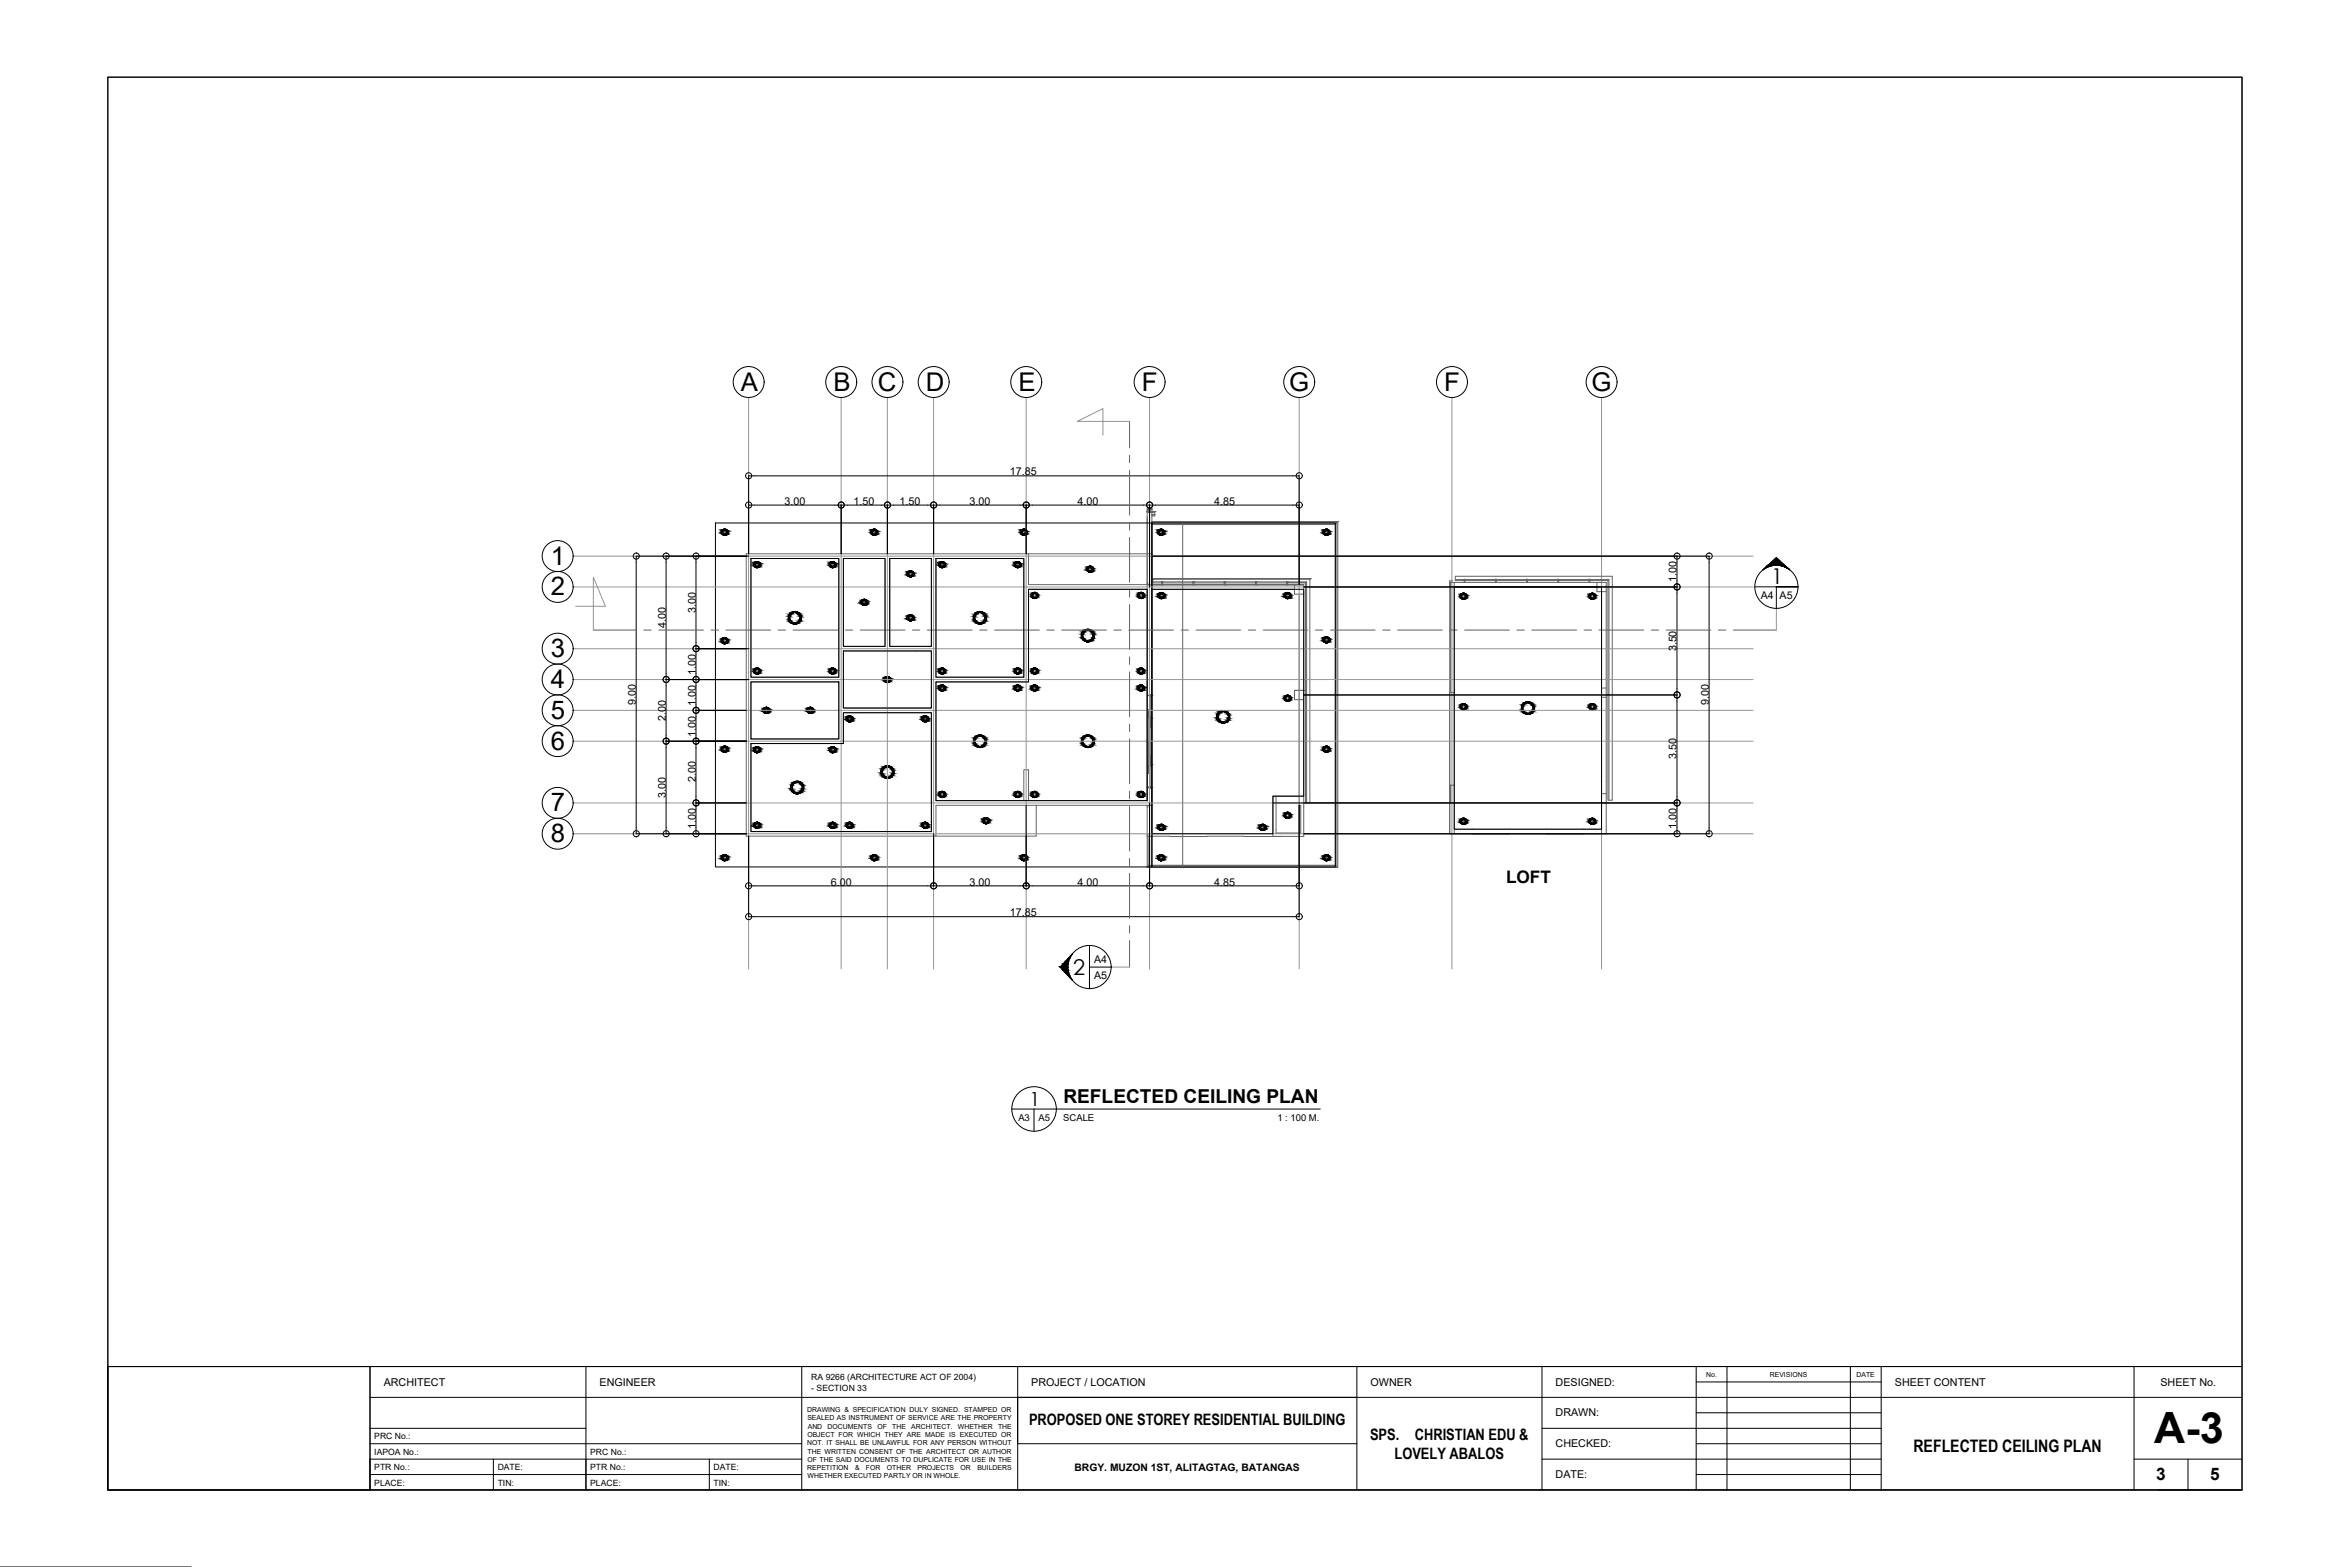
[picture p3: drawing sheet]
<svg xmlns="http://www.w3.org/2000/svg" width="762mm" height="508mm" viewBox="0 0 762 508" stroke-linecap="round" stroke-linejoin="round" font-family="sans-serif">
<defs><g id="words">
<text font-size="14" x="698.5" y="467.9">A-3</text>
<g font-size="8.4">
<text x="240.2" y="126.6">A</text>
<text x="270.2" y="126.6">B</text>
<text x="284.6" y="126.6">C</text>
<text x="300.2" y="126.6">D</text>
<text x="330.2" y="126.6">E</text>
<text x="370.2" y="126.6">F</text>
<text x="418" y="126.6">G</text>
<text x="468.2" y="126.6">F</text>
<text x="516.1" y="126.6">G</text>
<text x="178.6" y="183">1</text>
<text x="178.6" y="193">2</text>
<text x="178.6" y="213.1">3</text>
<text x="178.6" y="223.1">4</text>
<text x="178.6" y="233">5</text>
<text x="178.6" y="243.1">6</text>
<text x="178.6" y="263.1">7</text>
<text x="178.6" y="273.1">8</text>
</g>
<g font-size="7.1">
<text x="574.3" y="189.3">1</text>
<text x="348" y="316">2</text>
</g>
<text font-size="6.3" x="333.8" y="358.6">1</text>
<text font-size="6.2" x="344.8" y="357.7">REFLECTED CEILING PLAN</text>
<g font-size="5.6">
<text x="488.4" y="286.4">LOFT</text>
<text x="620.4" y="470.6">REFLECTED CEILING PLAN</text>
<text x="699.2" y="479.7">3</text>
<text x="716.6" y="479.7">5</text>
</g>
<g font-size="5.1">
<text x="333.7" y="462.1">PROPOSED ONE STOREY RESIDENTIAL BUILDING</text>
<text x="444.2" y="466.9">SPS.</text>
<text x="458.8" y="466.9">CHRISTIAN EDU &amp;</text>
<text x="452.2" y="473">LOVELY ABALOS</text>
</g>
<g font-size="3.5">
<text x="327.5" y="154.1">17.85</text>
<text x="254.3" y="163.6">3.00</text>
<text x="276.7" y="163.7">1.50</text>
<text x="291.7" y="163.7">1.50</text>
<text x="314.4" y="163.6">3.00</text>
<text x="349.4" y="163.7">4.00</text>
<text x="393.7" y="163.7">4.85</text>
<text x="543.6" y="188.8" transform="rotate(-90 543.6 188.8)">1.00</text>
<text x="215.9" y="203.6" transform="rotate(-90 215.9 203.6)">4.00</text>
<text x="225.6" y="198.7" transform="rotate(-90 225.6 198.7)">3.00</text>
<text x="543.6" y="211.2" transform="rotate(-90 543.6 211.2)">3.50</text>
<text x="225.6" y="218.8" transform="rotate(-90 225.6 218.8)">1.00</text>
<text x="206.2" y="228.7" transform="rotate(-90 206.2 228.7)">9.00</text>
<text x="215.9" y="233.7" transform="rotate(-90 215.9 233.7)">2.00</text>
<text x="225.6" y="228.8" transform="rotate(-90 225.6 228.8)">1.00</text>
<text x="554.1" y="228.7" transform="rotate(-90 554.1 228.7)">9.00</text>
<text x="225.6" y="238.8" transform="rotate(-90 225.6 238.8)">1.00</text>
<text x="543.6" y="246.2" transform="rotate(-90 543.6 246.2)">3.50</text>
<text x="225.6" y="253.7" transform="rotate(-90 225.6 253.7)">2.00</text>
<text x="215.9" y="258.7" transform="rotate(-90 215.9 258.7)">3.00</text>
<text x="225.6" y="268.8" transform="rotate(-90 225.6 268.8)">1.00</text>
<text x="543.6" y="268.8" transform="rotate(-90 543.6 268.8)">1.00</text>
<text x="269.4" y="287.1">6.00</text>
<text x="314.4" y="287.1">3.00</text>
<text x="349.4" y="287.1">4.00</text>
<text x="393.7" y="287.1">4.85</text>
<text x="327.5" y="297.1">17.85</text>
<text x="124.4" y="449.2">ARCHITECT</text>
<text x="194.4" y="449.2">ENGINEER</text>
<text x="334.4" y="449.2">PROJECT / LOCATION</text>
<text x="444.4" y="449.2">OWNER</text>
<text x="504.4" y="449.2">DESIGNED:</text>
<text x="614.4" y="449.2">SHEET CONTENT</text>
<text x="700.5" y="449.3">SHEET No.</text>
<text x="504.4" y="459.2">DRAWN:</text>
<text x="504.4" y="469.2">CHECKED:</text>
<text x="504.4" y="479.2">DATE:</text>
</g>
<g font-size="3.4">
<text x="570.9" y="194.1">A4</text>
<text x="577" y="194.1">A5</text>
<text x="354.8" y="312.1">A4</text>
<text x="354.8" y="317.4">A5</text>
</g>
<text font-size="3.3" x="348.4" y="476.9">BRGY. MUZON 1ST, ALITAGTAG, BATANGAS</text>
<g font-size="3.1">
<text x="330.2" y="363.5">A3</text>
<text x="336.8" y="363.4">A5</text>
<text x="344.8" y="363.5">SCALE</text>
<text x="414.2" y="363.5">1 : 100 M.</text>
</g>
<g font-size="2.8">
<text x="263.1" y="447.5">RA 9266 (ARCHITECTURE ACT OF 2004)</text>
<text x="263.1" y="450.8">- SECTION 33</text>
<text x="121.4" y="466.6">PRC No.:</text>
<text x="121.4" y="471.6">IAPOA No.:</text>
<text x="191.4" y="471.6">PRC No.:</text>
<text x="121.4" y="476.6">PTR No.:</text>
<text x="161.4" y="476.6">DATE:</text>
<text x="191.4" y="476.6">PTR No.:</text>
<text x="231.4" y="476.6">DATE:</text>
<text x="121.4" y="481.6">PLACE:</text>
<text x="161.4" y="481.6">TIN:</text>
<text x="191.4" y="481.6">PLACE:</text>
<text x="231.4" y="481.6">TIN:</text>
</g>
<g font-size="2.2">
<text x="553.3" y="446.4">No.</text>
<text x="573.9" y="446.4">REVISIONS</text>
<text x="602" y="446.4">DATE</text>
<text x="261.7" y="457.8">DRAWING &amp; SPECIFICATION DULY SIGNED. STAMPED OR</text>
<text x="261.8" y="460.4">SEALED AS INSTRUMENT OF SERVICE ARE THE PROPERTY</text>
<text x="261.8" y="465.8">OBJECT FOR WHICH THEY ARE MADE IS EXECUTED OR</text>
<text x="261.9" y="463.1">AND</text>
<text x="268.4" y="463.1">DOCUMENTS</text>
<text x="284.5" y="463.1">OF</text>
<text x="289.3" y="463.1">THE</text>
<text x="295.5" y="463.1">ARCHITECT.</text>
<text x="310.6" y="463.1">WHETHER</text>
<text x="323.6" y="463.1">THE</text>
<text x="261.7" y="468.5">NOT. IT SHALL BE UNLAWFUL FOR ANY PERSON WITHOUT</text>
<text x="261.8" y="473.9">OF THE SAID DOCUMENTS TO DUPLICATE FOR USE IN THE</text>
<text x="261.9" y="471.2">THE WRITTEN CONSENT OF THE ARCHITECT OR AUTHOR</text>
<text x="261.7" y="476.6">REPETITION</text>
<text x="261.9" y="479.3">WHETHER EXECUTED PARTLY OR IN WHOLE.</text>
<text x="277.2" y="476.6">&amp;</text>
<text x="280.8" y="476.6">FOR</text>
<text x="287.6" y="476.6">OTHER</text>
<text x="297.5" y="476.6">PROJECTS</text>
<text x="311.5" y="476.6">OR</text>
<text x="316.9" y="476.6">BUILDERS</text>
</g>
</g></defs>
<!-- layer: fixtures -->
<g fill="none" stroke="#939598" stroke-width=".32">
<path d="M242.7 128.9v185.2M272.8 128.9v185.2M287.7 128.9v185.2M302.7 128.9v185.2M332.7 128.9v185.2M372.7 128.9v185.2M421.3 128.9v185.2M470.8 128.9v185.2M519.3 128.9v185.2M185.8 180.3h382.7M185.8 190.3h382.7M185.8 210.3h382.7"/>
<path d="M185.8 220.3h382.7M185.8 230.3h382.7M185.8 240.3h382.7M185.8 260.3h382.7M185.8 270.3h382.7"/>
</g>
<!-- layer: dimensions and label -->
<g fill="none" stroke="#000" stroke-width=".32">
<path d="M569 190.2h14h-7v7.1M571.6 184.8l4.4-4 4.3 4M347.8 309.1l-4 4.4 4 4.4M353.3 306.5v14v-7h7"/>
<circle cx="242.8" cy="123.8" r="5"/>
<circle cx="272.8" cy="123.8" r="5"/>
<circle cx="287.8" cy="123.8" r="5"/>
<circle cx="302.7" cy="123.8" r="5"/>
<circle cx="332.8" cy="123.8" r="5"/>
<circle cx="372.8" cy="123.8" r="5"/>
<circle cx="421.3" cy="123.8" r="5"/>
<circle cx="470.8" cy="123.8" r="5"/>
<circle cx="519.3" cy="123.8" r="5"/>
<circle cx="180.8" cy="180.3" r="5"/>
<circle cx="180.8" cy="190.3" r="5"/>
<circle cx="576" cy="190.2" r="7"/>
<circle cx="180.8" cy="210.3" r="5"/>
<circle cx="180.8" cy="220.3" r="5"/>
<circle cx="180.8" cy="230.3" r="5"/>
<circle cx="180.8" cy="240.3" r="5"/>
<circle cx="180.8" cy="260.3" r="5"/>
<circle cx="180.8" cy="270.3" r="5"/>
<circle cx="353.3" cy="313.5" r="7"/>
</g>
<!-- layer: SectionCutEdges -->
<g fill="none" stroke="#636466" stroke-width=".32">
<path d="M372 166.1h1.5v23.5M372 167.6v22h1.5M373.5 169.1h.1M372 189.1h.1M373.5 189.6h.1M373.5 189.5h.1M373.5 189.6v35.7M419.7 189.6h3v3h-3zM470.1 188.3v82h1.5M470.1 188.8h1.5v80M474.8 187.8h.3v.3h-.3zM484.9 187.8h.3v.3h-.3z"/>
<path d="M495 187.8h.3v.3h-.3zM505.1 187.8h.3v.3h-.3zM515.2 187.8h.3v.3h-.3zM517.8 188.8h3v3h-3zM372 221.1v4.3h1.5M372.3 232.5h.1M372.3 232.5v7.9M372.4 232.5h.5M372.5 232.5h.1M372.9 225.5h.1M372.9 232.5h.1M372.9 225.4h.1"/>
<path d="M372.9 232.8h.1M372.9 225.4v30M373 232.8l.1 .1M373 225.4h.1M373.1 225.4h.1M373.1 232.9h.1M373.1 232.8h.1M373.1 232.8v.1M373.5 225.4h.1M373.5 232.8h.1M373.5 225.3v7.6h-.4M421.3 230.1h.1"/>
<path d="M421.3 223.9v37.2h.5v9h-8v-12M422.7 223.9v47.2h-10v-13h10M519.3 226.1h1.5M372.3 240.5h.1M372.3 240.4h.1M372.3 248.2h.1M372.3 240.2h.1M372.3 240.4v.1M372.3 240.5v7.7M372.3 240.4h.6M372.4 240.4h.1M372.5 240.4h.1"/>
<path d="M372.5 248.3h.1M372.5 248.2h.1M372.5 240.3v.1M372.5 248.2v.1M372.5 248.3h.4M372.9 240.4h.1M372.9 255.4h.1M372.9 247.9h.1M372.9 255.2h.1M372.9 255.4h.6M373 255.4h.1M373 247.9h.1"/>
<path d="M373 247.9h.5M373.1 247.9h.1M373.1 255.4h.1M373.1 255.4h-1.1v4.2M373.5 255.4h.1M373.5 247.9h.1M373.5 247.9v13.2h-1.5M519.3 257.3h1.5M471.6 268.8v1.5h49.2v-47.2h-1.5v47.2M471.6 260.3h-1.5v9.5M471.6 268.8h47.7M519.3 260.3h1.5"/>
</g>
<!-- layer: 0 -->
<g fill="none" stroke="#636466" stroke-width=".32">
<path d="M333.5 179.5h40v10M372 165.9h2.4zM372 165.8h1.5zM372 165.5h1v.3M372 165.8h2.4M372 166.1h1.5M373 165.8h.1M373.5 165h-1.5h1.5h-1.5v94.5M373.5 165h.1M373.5 166.1h.1M373.5 169.1h60.3zM373.5 165.8h.9z"/>
<path d="M373.5 165.8h.1M373.5 166.8h.9M373.5 166.9h.9M373.5 169.6h60M373.5 170.1h59.5v110.4M373.5 169.5h60M373.5 165v.8M374.4 165.9h-2.4h2.4M374.4 165.9h.1M374.4 165.8h-.9h.9M374.4 165.8v1.5h-.9M383.5 169.5v111.6"/>
<path d="M433.5 169.1v112.1M433.8 169.1h.1M433.8 169.1v112.1h-61.5M243.5 181.1h28.5v38.4h-28.5zM273.5 181.1h13.5v28.5h-13.5zM288.5 181.1h13.5v28.5h-13.5zM303.5 181.1h28.5v38.4h-28.5zM372.7 189.5h-39.2v-10h-91.5v91.6h61.5v-10h70M373.5 189.5v71.6M373.5 189.5h3.2M373.5 191.1h46.2M373.8 187.6h50.9h-50.9"/>
<path d="M373.8 187.6h.1M373.8 187.6h50.9M373.8 187.6v1.4h2.9M373.8 188.6h2.9M376.7 189.6h.1M376.7 189.5h.1M376.7 188.6h.1M376.7 189.6h43M376.7 188.6h.3M376.7 188.6v1M377 189.6h.1M377 189.5h.1"/>
<path d="M377 188.6h.1M377 189.5h9.8M377 188.6h9.8M377 189h9.8M377 188.6v1M386.8 189.6h.1M386.8 189.5h.1M386.8 188.6h.1M386.8 188.6h.3M386.8 188.6v1M387.1 189.5h.1M387.1 189.6h.1"/>
<path d="M387.1 188.6h.1M387.1 189.5h9.9M387.1 188.6h9.9M387.1 189h9.9M387.1 188.6v1M397 189.6h.1M397 189.5h.1M397 188.6h.1M397 188.6h.3M397 188.6v1M397.3 189.5h.1M397.3 189.6h.1"/>
<path d="M397.3 188.6h.1M397.3 189.5h9.8M397.3 188.6h9.8M397.3 189h9.8M397.3 188.6v1M407.1 189.6h.1M407.1 189.5h.1M407.1 188.6h.1M407.1 188.6h.3M407.1 188.6v1M407.4 189.6h.1M407.4 189.5h.1"/>
<path d="M407.4 188.6h.1M407.4 189.5h9.8M407.4 188.6h9.8M407.4 189h9.8M407.4 188.6v1M417.2 189.6h.1M417.2 189.5h.1M417.2 188.6h.1M417.2 188.6h.3M417.2 188.6v1M417.5 189.5h5.2l-3 .1M417.5 188.6h6.2l-.4 .4h-5.8"/>
<path d="M417.5 189.6h.1M417.5 189.5h.1M417.5 188.6h.1M417.5 188.6v1M419.7 189.6h.1M419.7 189.5l-46.2 .1h3.2M419.7 189.5h.1M421.3 192.6v31.2h-1.6M422.7 189.6h.1M422.7 192.6v31.3M423.7 188.6v71.6h-.4v-71.2M424.7 187.6h.1"/>
<path d="M424.7 187.6v72.6h-1M470.1 188.3h.9M470.1 188.8v1.5M470.4 188.8v35.7M471.6 190.3h46.2M471.6 188.8h46.2M471.9 186.8h50.9v72.6h-1.4v-71.2h-49.5zM471.9 187.9h2.9M474.8 188.2v.6M475.1 187.9h9.8M475.1 188.2v.6M484.9 188.2v.6"/>
<path d="M485.2 187.9h9.8M485.2 188.2v.6M495 188.2v.6M495.3 187.9h9.8M495.3 188.2v.6M505.1 188.2v.6M505.4 187.9h9.8M505.4 188.2v.6M515.2 188.2v.6M515.5 187.9h6.2l-.3 .3M515.5 188.2v.6M519.3 191.8v31.3"/>
<path d="M520.8 191.8v31.3M521.7 187.9v71.5M273.5 211h28.5v18.5h-28.5zM243.5 221.1h28.5v18.5h-28.5zM303.5 221.1h30v-30h38.5v68.4h-68.5zM372.3 232.5h.1M372.3 232.5h.6M372.4 232.5h.1M372.4 225.5h.4M372.4 225.5h.1M372.4 225.5l.5 .1M372.4 225.5h.2"/>
<path d="M372.5 232.5h.1M372.5 232.4h.1M372.5 230.1h.1M372.5 230.1v2.3M372.5 230.1v2.4v-2.4M372.5 230.6v.9M372.5 230.1v2.4M372.5 230.6v1.9v-1.3M372.5 230.1v2.4zM372.5 230.5v2v-2.4v2.4v-1.9M372.5 230.6v1.9v-.9M372.5 230.5v-.4v.5"/>
<path d="M372.5 231.5v1zM372.5 230.5v-.4v1.5M372.5 231.4v1.1v-.9M372.5 230.1v2.4v-1.9M372.5 231.1v1.4v-.9M372.5 232.7h.1M372.6 225.5h.1M372.8 225.5h.1M372.8 225.6h.1M372.8 225.5v.1M372.9 225.5h.1M372.9 232.5h.1"/>
<path d="M372.9 225.4h.1M372.9 225.7v6.8M373 225.4h.1M373 232.8h.1M373.1 225.4h.1M373.1 232.8v2.8v-2.7M373.1 235.6h.1M373.1 232.9v2.7v-2.7v2.7v-.4M373.1 233.3v-.4v1.5M373.1 233.6v1.1v-1.9v1.3M373.1 232.8v2.8v-.4M373.1 232.9v1.2"/>
<path d="M373.1 234.1v1.5v-2.4v2.4v-1.5M373.1 232.9v2.7v-1.3M373.1 232.9v2.7M373.1 233.8v-.9v1M373.1 233.9v-1v2.7M373.1 234.1v-1.2v1.2M373.1 232.9v.6M373.1 232.8v1zM373.1 232.9v2.7zM373.1 225.7h.1M373.1 232.5h.1M373.1 232.8v2.8"/>
<path d="M373.4 232.9h.1M373.5 232.9h.1M373.5 225.4h.1M373.5 232.8v15.1M374 232.4h.1M419.7 223.8h.1M419.7 223.8v3h3M419.7 223.8h3M421.3 223.8h.1M422.7 223.8h.1M422.7 223.8l-1.4 .1M470.1 224.5h1.5"/>
<path d="M243.5 241h30v-9.9h28.5v38.5h-58.5zM332 259.5v-9.9h1.5v9.9M371.9 240.2h.1M371.9 240.5h.1M371.9 240.2h.3M371.9 240.5h.3M372 240.2h.1M372 240.5h.1M372 255.3h.9M372.2 240.2h.1M372.2 240.5h.1M372.3 240.2h.1"/>
<path d="M372.3 240.5h.1M372.3 240.4h.1M372.3 240.7v7.2M372.3 240.2h-.4M372.3 240.5h-.1M372.4 240.4h.1M372.4 255.2h.4M372.4 255.2h.1M372.4 248.2h.1M372.4 240.7h.1M372.4 248.2l.1 2.4M372.4 255.2h.5"/>
<path d="M372.5 248.2v2.4v-2.3M372.5 250.6v-2.3v2.3M372.5 250.6h.1M372.5 248.3v2.3M372.5 248.2v2.4v-.8M372.5 249.3v-1v2.3v-2.3v1.3M372.5 249.3v1.3v-2.3v2.3M372.5 248.3v.5M372.5 249.3v-1.1v1.8M372.5 248.9v-.6v2.3M372.5 248.8v-.5v1M372.5 248.2v1.9"/>
<path d="M372.5 248.3v1.9M372.5 249.3v1.3M372.5 248.9v1.7M372.5 248.2v.9zM372.5 248.8v.5v-.5M372.6 255.2h.1M372.8 255.2h.1M372.9 255.2h.1M372.9 240.4h.1M372.9 247.9h.1M372.9 247.9h.6M372.9 240.7v7.2"/>
<path d="M373 247.9h.1M373 248.3h.1M373 255.3h.1M373.1 247.9h.1M373.1 245.1v2.8M373.1 245.1h.1M373.1 255.3h.1M373.1 246.1v-1v2.8M373.1 245.1v2.8v-2.8v2.8v-1.8v1.5M373.1 246.4v-1.3v2.1M373.1 246.7v1.2v-2.8v2.8M373.1 247.9v-2.8v2.8"/>
<path d="M373.1 246.4v1.5v-1.5M373.1 246.4v1.5M373.1 247.2v.7M373.1 245.1v2.8v-1.8M373.1 245.1v2.2M373.1 246.1v1.8v-.7M373.1 245.1v2.8zM373.1 248.2h.1M373.1 255h.1M373.4 247.8h.1M373.5 247.8h.1M373.5 247.9h.1"/>
<path d="M374 248.3h.1M470.1 254.6h1.5M470.1 258.8v1.5M470.4 254.6v5.7M336 261.1v10h-32.5M372 271.1h.1M372 261.6h.1M372 270.6h.1M372 261.1v20.1h.3M372.3 271.1v10.1M373.5 271.1l41.9 .1M373.5 261.1v10h-1.5"/>
<path d="M413.8 270.1h8M415.4 271.1v.1M372.3 281.2h.1M372.3 280.5h.1M372.3 280.5h60.7M372.3 281.1h61.2M433 280.5h.1"/>
</g>
<!-- layer: lighting -->
<g fill="#000" stroke="#000" stroke-width=".32">
<path d="M234.2 171.9h.5zM234.2 171.9h.5z"/>
<path d="M234 172.4l.2 .2zM234 172.4l.2 .2z"/>
<path d="M234 172.6l.2 .1zM234 172.6l.2 .1z"/>
<path d="M234 172.7h.3zM234 172.7h.3z"/>
<path d="M234.2 173.2h.5zM234.2 173.2h.5z"/>
<path d="M234 172.3h.3zM234 172.3h.3z"/>
<path d="M234 172.3h.3zM234 172.3l.2 .1z"/>
<path d="M234 172.7l.3 .1zM234 172.7l.3 .1z"/>
<path d="M234 172.8l.3 .1zM234 172.8l.3 .1z"/>
<path d="M234.1 172.2h.2zM234.1 172.2l.2 .1z"/>
<path d="M234.1 172.9h.3zM234.1 172.9h.3z"/>
<path d="M234.1 172.1h.3zM234.1 172.1l.2 .1z"/>
<path d="M234.1 172.9l.3 .2zM234.1 172.9l.3 .2z"/>
<path d="M234.1 172h.3zM234.1 172h.3z"/>
<path d="M234.1 172h.3zM234.1 172l.3 .1z"/>
<path d="M234.1 173.1h.3zM234.1 173.1h.3z"/>
<path d="M234.1 173.1h.4zM234.1 173.1h.4z"/>
<path d="M234.2 171.9h.3zM234.2 171.9l.2 .1z"/>
<path d="M234.2 173.1l.5 .1zM234.2 173.1l.5 .1z"/>
<path d="M234.2 171.9h.5zM234.2 171.9h.3z"/>
<path d="M234.2 173.2l.6 .1zM234.2 173.2l.6 .1z"/>
<path d="M234.3 171.8h.5zM234.3 171.8l.4 .1z"/>
<path d="M234.3 173.3h.6zM234.3 173.3h.6z"/>
<path d="M234.3 171.8h.6zM234.3 171.8h.5z"/>
<path d="M234.9 171.5l.3 .1zM234.7 171.6h.5z"/>
<path d="M234.7 171.6h.8zM234.5 171.6h1z"/>
<path d="M234.7 173.5h.5zM234.7 173.5h.4z"/>
<path d="M235.3 171.9h.5zM235.3 171.9h.5z"/>
<path d="M235.3 173.2h.5zM235.3 173.2h.5z"/>
<path d="M234.5 171.6l1.1 .1zM234.4 171.7h1.2z"/>
<path d="M234.5 173.4h1zM234.5 173.4l.7 .1z"/>
<path d="M235.5 173.1h.3zM235.5 173.1h.3z"/>
<path d="M234.4 171.7l1.3 .1zM234.4 171.7l1.3 .1z"/>
<path d="M234.4 173.4h1.2zM234.4 173.4h1.1z"/>
<path d="M235.1 171.8h.6zM235.1 171.8h.6z"/>
<path d="M235.2 171.8l.6 .1zM235.2 171.8l.6 .1z"/>
<path d="M235.2 173.3h.5zM235.1 173.3h.6z"/>
<path d="M234.3 173.3h1.4zM234.3 173.3l1.3 .1z"/>
<path d="M235.3 171.9h.5zM235.3 171.9h.5z"/>
<path d="M235.3 173.2h.5zM235.2 173.3h.5z"/>
<path d="M235.5 171.9l.3 .1zM235.5 171.9l.3 .1z"/>
<path d="M235.5 173.1h.3zM235.3 173.2h.5z"/>
<path d="M235.5 172h.3zM235.5 172h.3z"/>
<path d="M235.5 172l.4 .1zM235.5 172l.4 .1z"/>
<path d="M235.5 173.1h.3zM235.5 173.1h.3z"/>
<path d="M235.6 172.1l.3 .1zM235.6 172.1l.3 .1z"/>
<path d="M235.7 172.2l.3 .1zM235.7 172.2l.3 .1z"/>
<path d="M235.7 172.9h.2zM235.7 172.9h.2z"/>
<path d="M235.6 172.9h.3zM235.6 172.9l.2 .2z"/>
<path d="M235.7 172.3h.3zM235.7 172.3h.3z"/>
<path d="M235.7 172.3l.3 .1zM235.7 172.3l.3 .1z"/>
<path d="M235.8 172.4l.2 .2zM235.8 172.4l.2 .2z"/>
<path d="M235.8 172.7h.2zM235.7 172.7h.3z"/>
<path d="M235.7 172.7l.3 .1zM235.7 172.7l.3 .1z"/>
<path d="M235.7 172.8h.3zM235.7 172.8l.2 .1z"/>
<path d="M235.8 172.6h.2zM235.8 172.6l.2 .1z"/>
<path d="M282.7 171.9h.5zM282.7 171.9h.5z"/>
<path d="M282.5 172.3l.2 .1zM282.5 172.3l.2 .1z"/>
<path d="M282.5 172.4l.2 .2zM282.5 172.4l.2 .2z"/>
<path d="M282.5 172.6l.2 .1zM282.5 172.6l.2 .1z"/>
<path d="M282.5 172.7h.2zM282.5 172.7h.2z"/>
<path d="M282.5 172.7l.3 .1zM282.5 172.7l.3 .1z"/>
<path d="M282.7 173.2h.5zM282.7 173.2h.5z"/>
<path d="M282.5 172.3h.3zM282.5 172.3h.2z"/>
<path d="M282.5 172.8l.3 .1zM282.5 172.8l.3 .1z"/>
<path d="M282.6 172.1l.2 .1zM282.6 172.1l.2 .1z"/>
<path d="M282.5 172.2h.3zM282.5 172.2l.3 .1z"/>
<path d="M282.5 172.9h.3zM282.5 172.9h.3z"/>
<path d="M282.6 172.9l.3 .2zM282.6 172.9l.3 .2z"/>
<path d="M282.6 172h.3zM282.6 172l.2 .1z"/>
<path d="M282.6 172h.4zM282.6 172h.3z"/>
<path d="M282.6 173.1h.4zM282.6 173.1h.4z"/>
<path d="M282.6 173.1h.4zM282.6 173.1h.4z"/>
<path d="M282.7 171.9h.3zM282.7 171.9l.3 .1z"/>
<path d="M282.7 173.1l.5 .1zM282.7 173.1l.5 .1z"/>
<path d="M282.7 171.9h.5zM282.7 171.9h.3z"/>
<path d="M282.7 173.2l.6 .1zM282.7 173.2l.6 .1z"/>
<path d="M282.8 171.8h.5zM282.8 171.8l.4 .1z"/>
<path d="M282.8 173.3h.6zM282.8 173.3h.6z"/>
<path d="M282.8 171.8h.6zM282.8 171.8h.5z"/>
<path d="M283.4 171.5l.4 .1zM283.2 171.6h.6z"/>
<path d="M283.2 171.6h.7zM283 171.6h.9z"/>
<path d="M283.2 173.5h.6zM283.2 173.5h.4z"/>
<path d="M283.8 171.9h.4zM283.8 171.9h.4z"/>
<path d="M283.8 173.2h.4zM283.8 173.2h.4z"/>
<path d="M283 171.6l1.1 .1zM282.9 171.7h1.2z"/>
<path d="M283 173.4h.9zM283 173.4l.8 .1z"/>
<path d="M282.9 171.7l1.2 .1zM282.9 171.7l1.2 .1z"/>
<path d="M282.9 173.4h1.2zM282.9 173.4h1z"/>
<path d="M283.5 171.8h.7zM283.5 171.8h.7z"/>
<path d="M282.8 173.3h1.3zM282.8 173.3l1.3 .1z"/>
<path d="M283.7 171.8l.5 .1zM283.7 171.8l.5 .1z"/>
<path d="M283.7 173.3h.5zM283.5 173.3h.6z"/>
<path d="M283.8 171.9h.5zM283.8 171.9h.5z"/>
<path d="M283.8 173.2h.4zM283.7 173.3h.5z"/>
<path d="M283.9 171.9l.5 .1zM283.9 171.9l.5 .1z"/>
<path d="M283.9 173.1h.4zM283.9 173.1l.3 .1z"/>
<path d="M284 172h.4zM284 172h.4z"/>
<path d="M284.1 172l.3 .1zM284.1 172l.3 .1z"/>
<path d="M284.1 173.1h.3zM284 173.1h.4z"/>
<path d="M284 173.1h.4zM284 173.1h.3z"/>
<path d="M284.1 172.1l.3 .1zM284.1 172.1l.3 .1z"/>
<path d="M284.1 172.2l.4 .1zM284.1 172.2l.4 .1z"/>
<path d="M284.1 172.9h.3zM284.1 172.9h.3z"/>
<path d="M284.1 172.9h.3zM284.1 172.9l.3 .2z"/>
<path d="M284.2 172.3h.3zM284.2 172.3h.3z"/>
<path d="M284.2 172.3l.3 .1zM284.2 172.3l.3 .1z"/>
<path d="M284.2 172.4l.3 .2zM284.2 172.4l.3 .2z"/>
<path d="M284.2 172.7h.3zM284.2 172.7h.3z"/>
<path d="M284.2 172.7l.3 .1zM284.2 172.7l.3 .1z"/>
<path d="M284.2 172.8h.3zM284.2 172.8l.2 .1z"/>
<path d="M284.3 172.6h.2zM284.3 172.6l.2 .1z"/>
<path d="M331 172.6l.3 .1zM331 172.6l.3 .1z"/>
<path d="M331 172.3l.3 .1zM331 172.3l.3 .1z"/>
<path d="M331 172.4l.2 .2zM331 172.4l.2 .2z"/>
<path d="M331 172.7h.3zM331 172.7h.3z"/>
<path d="M331 172.7l.3 .1zM331 172.7l.3 .1z"/>
<path d="M331 172.3h.3zM331 172.3h.3z"/>
<path d="M331 172.8l.3 .1zM331 172.8l.3 .1z"/>
<path d="M331.1 172.1l.2 .1zM331.1 172.1l.2 .1z"/>
<path d="M331 172.2h.3zM331 172.2l.3 .1z"/>
<path d="M331 172.9h.3zM331 172.9h.3z"/>
<path d="M331.1 172.9l.3 .2zM331.1 172.9l.3 .2z"/>
<path d="M331.1 172h.3zM331.1 172l.2 .1z"/>
<path d="M331.1 172h.4zM331.1 172h.3z"/>
<path d="M331.1 173.1h.4zM331.1 173.1h.4z"/>
<path d="M331.1 173.1h.5zM331.1 173.1h.5z"/>
<path d="M331.2 171.9h.4zM331.2 171.9l.3 .1z"/>
<path d="M331.2 173.1l.4 .1zM331.2 173.1l.4 .1z"/>
<path d="M331.3 171.9h.3zM331.3 171.9h.4z"/>
<path d="M331.3 171.9h.3zM331.2 171.9h.4z"/>
<path d="M331.3 173.2h.4zM331.3 173.2h.4z"/>
<path d="M331.3 173.2l.5 .1zM331.3 173.2l.5 .1z"/>
<path d="M331.3 171.8h.5zM331.3 171.8l.4 .1z"/>
<path d="M331.3 173.3h.6zM331.3 173.3h.6z"/>
<path d="M331.3 171.8h.6zM331.3 171.8h.5z"/>
<path d="M331.9 171.5l.4 .1zM331.7 171.6h.6z"/>
<path d="M331.7 171.6h.7zM331.6 171.6h.8z"/>
<path d="M331.7 173.5h.6zM331.7 173.5h.4z"/>
<path d="M332.3 171.9h.4zM332.3 171.9h.4z"/>
<path d="M332.3 173.2h.4zM332.3 173.2h.4z"/>
<path d="M331.6 171.6l1 .1zM331.4 171.7h1.2z"/>
<path d="M331.6 173.4h.8zM331.6 173.4l.7 .1z"/>
<path d="M331.4 171.7l1.3 .1zM331.4 171.7l1.3 .1z"/>
<path d="M331.4 173.4h1.2zM331.4 173.4h1z"/>
<path d="M332.1 171.8h.6zM332.1 171.8h.6z"/>
<path d="M331.3 173.3h1.4zM331.3 173.3l1.3 .1z"/>
<path d="M332.2 171.8l.5 .1zM332.2 171.8l.5 .1z"/>
<path d="M332.2 173.3h.5zM332.1 173.3h.6z"/>
<path d="M332.3 171.9h.5zM332.3 171.9h.5z"/>
<path d="M332.3 173.2h.4zM332.2 173.3h.5z"/>
<path d="M332.4 171.9l.5 .1zM332.4 171.9l.5 .1z"/>
<path d="M332.4 173.1h.4zM332.3 173.2h.4z"/>
<path d="M332.5 172h.4zM332.5 172h.4z"/>
<path d="M332.6 172l.3 .1zM332.6 172l.3 .1z"/>
<path d="M332.6 173.1h.3zM332.5 173.1h.4z"/>
<path d="M332.5 173.1h.4zM332.5 173.1h.3z"/>
<path d="M332.7 172.1l.3 .1zM332.7 172.1l.3 .1z"/>
<path d="M332.7 172.9h.2zM332.7 172.9l.2 .2z"/>
<path d="M332.7 172.2l.3 .1zM332.7 172.2l.3 .1z"/>
<path d="M332.7 172.3h.3zM332.7 172.3h.3z"/>
<path d="M332.7 172.8l.3 .1zM332.7 172.8l.3 .1z"/>
<path d="M332.7 172.9h.3zM332.7 172.9h.2z"/>
<path d="M332.7 172.3l.3 .1zM332.7 172.3l.3 .1z"/>
<path d="M332.7 172.4l.3 .2zM332.7 172.4l.3 .2z"/>
<path d="M332.7 172.6l.3 .1zM332.7 172.6l.3 .1z"/>
<path d="M332.7 172.7h.3zM332.7 172.7h.3z"/>
<path d="M332.7 172.7h.3zM332.7 172.7l.3 .1z"/>
<path d="M375.8 171.9h.4zM375.8 171.9h.4z"/>
<path d="M375.5 172.3l.3 .1zM375.5 172.3l.3 .1z"/>
<path d="M375.5 172.4l.3 .2zM375.5 172.4l.3 .2z"/>
<path d="M375.5 172.6l.3 .1zM375.5 172.6l.3 .1z"/>
<path d="M375.5 172.7h.3zM375.5 172.7h.3z"/>
<path d="M375.5 172.7l.3 .1zM375.5 172.7l.3 .1z"/>
<path d="M375.8 173.2h.4zM375.8 173.2h.4z"/>
<path d="M375.5 172.3h.3zM375.5 172.3h.3z"/>
<path d="M375.5 172.8l.3 .1zM375.5 172.8l.3 .1z"/>
<path d="M375.6 172.1l.2 .1zM375.6 172.1l.2 .1z"/>
<path d="M375.5 172.2h.3zM375.5 172.2l.3 .1z"/>
<path d="M375.5 172.9h.3zM375.5 172.9h.3z"/>
<path d="M375.6 172.9l.3 .2zM375.6 172.9l.3 .2z"/>
<path d="M375.6 172h.3zM375.6 172l.2 .1z"/>
<path d="M375.6 172h.4zM375.6 172h.3z"/>
<path d="M375.6 173.1h.4zM375.6 173.1h.4z"/>
<path d="M375.6 173.1h.4zM375.6 173.1h.4z"/>
<path d="M375.7 171.9h.3zM375.7 171.9l.3 .1z"/>
<path d="M375.7 173.1l.5 .1zM375.7 173.1l.5 .1z"/>
<path d="M375.8 171.9h.4zM375.8 171.9h.2z"/>
<path d="M375.8 173.2l.5 .1zM375.8 173.2l.5 .1z"/>
<path d="M375.8 171.8h.5zM375.8 171.8l.4 .1z"/>
<path d="M375.8 173.3h.6zM375.8 173.3h.6z"/>
<path d="M375.8 171.8h.6zM375.8 171.8h.5z"/>
<path d="M376.4 171.5l.4 .1zM376.2 171.6h.6z"/>
<path d="M376.2 171.6h.7zM376 171.6h.9z"/>
<path d="M376.2 173.5h.6zM376.2 173.5h.4z"/>
<path d="M376.9 171.9h.3zM376.9 171.9h.3z"/>
<path d="M376.9 173.2h.3zM376.9 173.2h.3z"/>
<path d="M376 171.6l1.1 .1zM375.9 171.7h1.2z"/>
<path d="M376 173.4h.9zM376 173.4l.8 .1z"/>
<path d="M375.9 171.7l1.2 .1zM375.9 171.7l1.2 .1z"/>
<path d="M375.9 173.4h1.2zM375.9 173.4h1z"/>
<path d="M376.6 171.8h.6zM376.6 171.8h.6z"/>
<path d="M375.8 173.3h1.3zM375.8 173.3l1.3 .1z"/>
<path d="M376.7 171.8l.5 .1zM376.7 171.8l.5 .1z"/>
<path d="M376.7 173.3h.5zM376.6 173.3h.5z"/>
<path d="M376.9 171.9h.4zM376.9 171.9h.4z"/>
<path d="M376.9 173.2h.3zM376.7 173.3h.5z"/>
<path d="M377 171.9l.4 .1zM377 171.9l.4 .1z"/>
<path d="M377 173.1h.3zM376.9 173.2h.3z"/>
<path d="M377 172h.4zM377 172h.4z"/>
<path d="M377.1 172l.3 .1zM377.1 172l.3 .1z"/>
<path d="M377.1 173.1h.3zM377 173.1h.4z"/>
<path d="M377 173.1h.4zM377 173.1h.3z"/>
<path d="M377.1 172.1l.3 .1zM377.1 172.1l.3 .1z"/>
<path d="M377.1 172.2l.4 .1zM377.1 172.2l.4 .1z"/>
<path d="M377.1 172.9h.3zM377.1 172.9h.3z"/>
<path d="M377.1 172.9h.3zM377.1 172.9l.3 .2z"/>
<path d="M377.2 172.3h.3zM377.2 172.3h.3z"/>
<path d="M377.2 172.3l.3 .1zM377.2 172.3l.3 .1z"/>
<path d="M377.2 172.4l.3 .2zM377.2 172.4l.3 .2z"/>
<path d="M377.2 172.7h.3zM377.2 172.7h.3z"/>
<path d="M377.2 172.7l.3 .1zM377.2 172.7l.3 .1z"/>
<path d="M377.2 172.8h.3zM377.2 172.8l.2 .1z"/>
<path d="M377.3 172.6h.2zM377.3 172.6l.2 .1z"/>
<path d="M429.1 172.6l.3 .1zM429.1 172.6l.3 .1z"/>
<path d="M429.4 171.9h.4zM429.4 171.9h.4z"/>
<path d="M429.1 172.3l.3 .1zM429.1 172.3l.3 .1z"/>
<path d="M429.1 172.4l.2 .2zM429.1 172.4l.2 .2z"/>
<path d="M429.1 172.7h.3zM429.1 172.7h.3z"/>
<path d="M429.1 172.7l.3 .1zM429.1 172.7l.3 .1z"/>
<path d="M429.4 173.2h.4zM429.4 173.2h.4z"/>
<path d="M429.1 172.3h.3zM429.1 172.3h.3z"/>
<path d="M429.1 172.8l.4 .1zM429.1 172.8l.4 .1z"/>
<path d="M429.2 172.1l.3 .1zM429.2 172.1l.3 .1z"/>
<path d="M429.2 172.2h.3zM429.2 172.2l.2 .1z"/>
<path d="M429.2 172.9h.3zM429.2 172.9h.3z"/>
<path d="M429.2 172.9l.4 .2zM429.2 172.9l.4 .2z"/>
<path d="M429.3 172h.3zM429.3 172l.2 .1z"/>
<path d="M429.3 172h.3zM429.3 172h.3z"/>
<path d="M429.3 173.1h.3zM429.3 173.1h.3z"/>
<path d="M429.3 173.1h.3zM429.3 173.1h.3z"/>
<path d="M429.3 171.9h.3zM429.3 171.9l.3 .1z"/>
<path d="M429.3 173.1l.5 .1zM429.3 173.1l.5 .1z"/>
<path d="M429.4 171.9h.4zM429.3 171.9h.3z"/>
<path d="M429.4 173.2l.5 .1zM429.4 173.2l.5 .1z"/>
<path d="M429.4 171.8h.5zM429.4 171.8l.4 .1z"/>
<path d="M429.4 173.3h.7zM429.4 173.3h.7z"/>
<path d="M429.5 171.8h.6zM429.4 171.8h.5z"/>
<path d="M430 171.5l.4 .1zM429.9 171.6h.5z"/>
<path d="M429.9 171.6h.7zM429.7 171.6h.9z"/>
<path d="M429.9 173.5h.5zM429.9 173.5h.3z"/>
<path d="M430.4 171.9h.5zM430.4 171.9h.5z"/>
<path d="M430.4 173.2h.5zM430.4 173.2h.5z"/>
<path d="M429.7 171.6l1 .1zM429.5 171.7h1.2z"/>
<path d="M429.7 173.4h.9zM429.7 173.4l.7 .1z"/>
<path d="M429.5 171.7l1.3 .1zM429.5 171.7l1.3 .1z"/>
<path d="M429.5 173.4h1.2zM429.5 173.4h1.1z"/>
<path d="M430.2 171.8h.6zM430.2 171.8h.6z"/>
<path d="M429.5 173.3h1.3zM429.5 173.3l1.2 .1z"/>
<path d="M430.3 171.8l.6 .1zM430.3 171.8l.6 .1z"/>
<path d="M430.3 173.3h.5zM430.2 173.3h.6z"/>
<path d="M430.4 171.9h.5zM430.4 171.9h.5z"/>
<path d="M430.4 173.2h.5zM430.3 173.3h.5z"/>
<path d="M430.6 171.9l.4 .1zM430.6 171.9l.4 .1z"/>
<path d="M430.6 173.1h.3zM430.4 173.2h.5z"/>
<path d="M430.7 172h.3zM430.7 172h.3z"/>
<path d="M430.7 172l.3 .1zM430.7 172l.3 .1z"/>
<path d="M430.7 173.1h.3zM430.7 173.1h.3z"/>
<path d="M430.7 173.1h.3zM430.7 173.1h.2z"/>
<path d="M430.8 172.1l.3 .1zM430.8 172.1l.3 .1z"/>
<path d="M430.8 172.9h.2zM430.8 172.9l.2 .2z"/>
<path d="M430.8 172.2l.3 .1zM430.8 172.2l.3 .1z"/>
<path d="M430.8 172.3h.3zM430.8 172.3h.3z"/>
<path d="M430.8 172.8l.3 .1zM430.8 172.8l.3 .1z"/>
<path d="M430.8 172.9h.3zM430.8 172.9h.2z"/>
<path d="M430.9 172.3l.2 .1zM430.9 172.3l.2 .1z"/>
<path d="M430.9 172.4l.2 .2zM430.9 172.4l.2 .2z"/>
<path d="M430.9 172.6l.2 .1zM430.9 172.6l.2 .1z"/>
<path d="M430.9 172.7h.2zM430.9 172.7h.2z"/>
<path d="M430.9 172.7h.2zM430.9 172.7l.2 .1z"/>
<path d="M244.7 182.4h.5zM244.7 182.4h.5z"/>
<path d="M244.5 182.9l.2 .1zM244.5 182.9l.2 .1z"/>
<path d="M244.5 183l.2 .2zM244.5 183l.2 .2z"/>
<path d="M244.5 183.2h.3zM244.5 183.2h.3z"/>
<path d="M244.7 183.7h.5zM244.7 183.7h.5z"/>
<path d="M244.5 182.8h.3zM244.5 182.8h.3z"/>
<path d="M244.5 182.8h.3zM244.5 182.8l.2 .1z"/>
<path d="M244.5 183.2l.3 .1zM244.5 183.2l.3 .1z"/>
<path d="M244.5 183.3l.3 .1zM244.5 183.3l.3 .1z"/>
<path d="M244.6 182.7h.2zM244.6 182.7l.2 .1z"/>
<path d="M244.6 183.4h.3zM244.6 183.4h.3z"/>
<path d="M244.6 182.6h.3zM244.6 182.6l.2 .1z"/>
<path d="M244.6 183.4l.3 .2zM244.6 183.4l.3 .2z"/>
<path d="M244.6 182.5h.3zM244.6 182.5h.3z"/>
<path d="M244.6 182.5h.3zM244.6 182.5l.3 .1z"/>
<path d="M244.6 183.6h.3zM244.6 183.6h.3z"/>
<path d="M244.6 183.6h.4zM244.6 183.6h.4z"/>
<path d="M244.7 182.4h.3zM244.7 182.4l.2 .1z"/>
<path d="M244.7 183.6l.5 .1zM244.7 183.6l.5 .1z"/>
<path d="M244.7 182.4h.5zM244.7 182.4h.3z"/>
<path d="M244.7 183.7l.6 .1zM244.7 183.7l.6 .1z"/>
<path d="M244.8 182.3h.5zM244.8 182.3l.4 .1z"/>
<path d="M244.8 183.8h.6zM244.8 183.8h.6z"/>
<path d="M244.8 182.3h.6zM244.8 182.3h.5z"/>
<path d="M245.4 182l.3 .1zM245.2 182.1h.5z"/>
<path d="M245.2 182.1h.8zM245 182.1h1z"/>
<path d="M245.2 184h.5zM245.2 184l.4 .1z"/>
<path d="M245.8 182.4h.5zM245.8 182.4h.5z"/>
<path d="M245.8 183.7h.5zM245.8 183.7h.5z"/>
<path d="M245 182.1l1.1 .1zM244.9 182.2h1.2z"/>
<path d="M245 183.9h1zM245 183.9l.7 .1z"/>
<path d="M244.9 182.2l1.3 .1zM244.9 182.2l1.3 .1z"/>
<path d="M244.9 183.9h1.2zM244.9 183.9h1.1z"/>
<path d="M245.6 182.3h.6zM245.6 182.3h.6z"/>
<path d="M245.7 182.3l.6 .1zM245.7 182.3l.6 .1z"/>
<path d="M245.7 183.8h.5zM245.6 183.8h.6z"/>
<path d="M244.8 183.8h1.4zM244.8 183.8l1.3 .1z"/>
<path d="M245.8 182.4h.5zM245.8 182.4h.5z"/>
<path d="M245.8 183.7h.5zM245.7 183.8h.5z"/>
<path d="M246 182.4l.3 .1zM246 182.4l.3 .1z"/>
<path d="M246 183.6h.3zM245.8 183.7h.5z"/>
<path d="M246 182.5h.4zM246 182.5h.4z"/>
<path d="M246 183.6h.3zM246 183.6h.4z"/>
<path d="M246 183.6h.3zM246 183.6h.3z"/>
<path d="M246 182.5l.4 .1zM246 182.5l.4 .1z"/>
<path d="M246.1 182.6l.3 .1zM246.1 182.6l.3 .1z"/>
<path d="M246.2 182.7l.3 .1zM246.2 182.7l.3 .1z"/>
<path d="M246.2 183.4h.2zM246.2 183.4h.2z"/>
<path d="M246.1 183.4h.3zM246.1 183.4l.3 .2z"/>
<path d="M246.2 182.8h.3zM246.2 182.8h.3z"/>
<path d="M246.2 182.8l.3 .1zM246.2 182.8l.3 .1z"/>
<path d="M246.2 183.2l.3 .1zM246.2 183.2l.3 .1z"/>
<path d="M246.2 183.3h.3zM246.2 183.3l.2 .1z"/>
<path d="M246.3 182.9l.2 .1zM246.3 182.9l.2 .1z"/>
<path d="M246.3 183l.2 .2zM246.3 183l.2 .2z"/>
<path d="M246.3 183.2h.2zM246.3 183.2h.2z"/>
<path d="M255.7 199.9l.4 .1zM255.7 199.9l.4 .1z"/>
<path d="M255.7 200l.3 .3 .1-.3zM255.7 200l.3 .3h-.3z"/>
<path d="M255.8 199.7l.3 .2 .1-.2zM255.8 199.7l.3 .2h-.4z"/>
<path d="M255.8 199.6h.4zM255.8 199.6l.4 .1z"/>
<path d="M255.9 199.4l.3 .2 .1-.2zM255.9 199.4l.3 .2h-.4z"/>
<path d="M256 199.2l.3 .2 .1-.2zM256 199.2l.3 .2h-.4z"/>
<path d="M256 199.1h.5zM256 199.1l.4 .1z"/>
<path d="M256.2 198.9h.5zM256.2 198.9h.6z"/>
<path d="M256.2 198.9l.3 .2 .2-.2zM256.2 198.9l.3 .2h-.5z"/>
<path d="M256.4 198.8l.4 .1 .2-.1zM256.4 198.8l.4 .1h-.6z"/>
<path d="M256.5 198.6l.8 .1zM256.5 198.6l.8 .1z"/>
<path d="M256.5 198.7h.8zM256.4 198.8h.6z"/>
<path d="M256.6 198.6h1zM256.5 198.6h.8z"/>
<path d="M257.6 198.2l.7 .1zM257.2 198.3h1.1z"/>
<path d="M257.2 198.3l1.5 .2zM256.8 198.5h1.9z"/>
<path d="M256.8 198.5l2.1 .1zM256.6 198.6h2.3z"/>
<path d="M257.9 198.6h1.1zM257.9 198.6h1.1z"/>
<path d="M258.2 198.6l.8 .1zM258.2 198.6l.8 .1z"/>
<path d="M258.2 198.7l.9 .1zM258.2 198.7l.9 .1z"/>
<path d="M258.5 198.8l.7 .1zM258.5 198.8l.7 .1z"/>
<path d="M258.7 198.9h.5zM258.7 198.9h.5z"/>
<path d="M258.8 198.9l.6 .2zM258.8 198.9l.6 .2z"/>
<path d="M259 199.1l.5 .1zM259 199.1l.5 .1z"/>
<path d="M259 199.2l.6 .2zM259 199.2l.6 .2z"/>
<path d="M259.2 199.4l.5 .2zM259.2 199.4l.5 .2z"/>
<path d="M259.3 199.6l.4 .1zM259.3 199.6l.4 .1z"/>
<path d="M259.3 199.7l.5 .2zM259.3 199.7l.5 .2z"/>
<path d="M259.4 199.9l.4 .1zM259.4 199.9l.4 .1z"/>
<path d="M259.4 200l.4 .3v-.3zM259.4 200l.4 .3h-.3z"/>
<path d="M269.2 182.4h.5zM269.2 182.4h.5z"/>
<path d="M269 182.8l.2 .1zM269 182.8l.2 .1z"/>
<path d="M269 182.9l.2 .1zM269 182.9l.2 .1z"/>
<path d="M269 183l.2 .2zM269 183l.2 .2z"/>
<path d="M269 183.2h.2zM269 183.2h.2z"/>
<path d="M269 183.2l.3 .1zM269 183.2l.3 .1z"/>
<path d="M269.2 183.7h.5zM269.2 183.7h.5z"/>
<path d="M269 182.8h.3zM269 182.8h.2z"/>
<path d="M269 183.3l.3 .1zM269 183.3l.3 .1z"/>
<path d="M269.1 182.6l.2 .1zM269.1 182.6l.2 .1z"/>
<path d="M269 182.7h.3zM269 182.7l.3 .1z"/>
<path d="M269 183.4h.3zM269 183.4h.3z"/>
<path d="M269.1 183.4l.3 .2zM269.1 183.4l.3 .2z"/>
<path d="M269.1 182.5h.3zM269.1 182.5l.2 .1z"/>
<path d="M269.1 182.5h.4zM269.1 182.5h.3z"/>
<path d="M269.1 183.6h.4zM269.1 183.6h.4z"/>
<path d="M269.1 183.6h.4zM269.1 183.6h.4z"/>
<path d="M269.2 182.4h.3zM269.1 182.5h.4z"/>
<path d="M269.2 183.6l.5 .1zM269.2 183.6l.5 .1z"/>
<path d="M269.2 182.4h.5zM269.2 182.4h.3z"/>
<path d="M269.2 183.7l.6 .1zM269.2 183.7l.6 .1z"/>
<path d="M269.3 182.3h.5zM269.3 182.3l.4 .1z"/>
<path d="M269.3 183.8h.6zM269.3 183.8h.6z"/>
<path d="M269.3 182.3h.6zM269.3 182.3h.5z"/>
<path d="M269.9 182l.4 .1zM269.7 182.1h.6z"/>
<path d="M269.7 182.1h.7zM269.5 182.1h.9z"/>
<path d="M269.7 184h.6zM269.7 184l.4 .1z"/>
<path d="M270.3 182.4h.4zM270.3 182.4h.4z"/>
<path d="M270.3 183.7h.4zM270.3 183.7h.4z"/>
<path d="M269.5 182.1l1.1 .1zM269.4 182.2h1.2z"/>
<path d="M269.5 183.9h.9zM269.5 183.9l.8 .1z"/>
<path d="M269.4 182.2l1.2 .1zM269.4 182.2l1.2 .1z"/>
<path d="M269.4 183.9h1.2zM269.4 183.9h1z"/>
<path d="M270 182.3h.7zM270 182.3h.7z"/>
<path d="M269.3 183.8h1.3zM269.3 183.8l1.3 .1z"/>
<path d="M270.2 182.3l.5 .1zM270.2 182.3l.5 .1z"/>
<path d="M270.2 183.8h.5zM270 183.8h.6z"/>
<path d="M270.3 182.4h.5zM270.3 182.4h.5z"/>
<path d="M270.3 183.7h.4zM270.2 183.8h.5z"/>
<path d="M270.5 182.4l.3 .1zM270.5 182.4l.3 .1z"/>
<path d="M270.5 183.6h.3zM270.3 183.7h.4z"/>
<path d="M270.5 182.5h.3zM270.5 182.5h.3z"/>
<path d="M270.6 182.5l.3 .1zM270.6 182.5l.3 .1z"/>
<path d="M270.6 183.6h.2zM270.5 183.6h.3z"/>
<path d="M270.5 183.6h.3zM270.5 183.6h.3z"/>
<path d="M270.6 182.6l.3 .1zM270.6 182.6l.3 .1z"/>
<path d="M270.6 182.7l.4 .1zM270.6 182.7l.4 .1z"/>
<path d="M270.6 183.4h.3zM270.6 183.4h.3z"/>
<path d="M270.6 183.4h.3zM270.6 183.4l.2 .2z"/>
<path d="M270.7 182.8h.3zM270.7 182.8h.3z"/>
<path d="M270.7 182.8l.3 .1zM270.7 182.8l.3 .1z"/>
<path d="M270.7 182.9l.3 .1zM270.7 182.9l.3 .1z"/>
<path d="M270.7 183.2h.3zM270.7 183.2h.3z"/>
<path d="M270.7 183.2l.3 .1zM270.7 183.2l.3 .1z"/>
<path d="M270.7 183.3h.3zM270.7 183.3l.2 .1z"/>
<path d="M270.8 183h.2zM270.8 183l.2 .2z"/>
<path d="M279.5 194.6h.4zM279.5 194.6h.4z"/>
<path d="M279.2 195.2l.3 .1zM279.2 195.2l.3 .1z"/>
<path d="M279.2 195.3l.3 .1zM279.2 195.3l.3 .1z"/>
<path d="M279.2 195.4l.3 .1zM279.2 195.4l.3 .1z"/>
<path d="M279.5 196h.4zM279.5 196h.4z"/>
<path d="M279.3 195l.2 .1zM279.3 195l.2 .1z"/>
<path d="M279.2 195.1h.3zM279.2 195.1l.3 .1z"/>
<path d="M279.2 195.5l.3 .1zM279.2 195.5l.3 .1z"/>
<path d="M279.3 195.6l.3 .1zM279.3 195.6l.3 .1z"/>
<path d="M279.3 194.9h.3zM279.3 194.9l.2 .1z"/>
<path d="M279.3 195.7h.3zM279.3 195.7h.3z"/>
<path d="M279.3 194.9h.3zM279.3 194.9h.3z"/>
<path d="M279.3 195.7l.4 .1zM279.3 195.7l.4 .1z"/>
<path d="M279.4 194.8h.3zM279.4 194.8h.3z"/>
<path d="M279.4 194.8h.3zM279.4 194.8l.2 .1z"/>
<path d="M279.4 195.8h.3zM279.4 195.8h.3z"/>
<path d="M279.4 195.8l.4 .1zM279.4 195.8l.4 .1z"/>
<path d="M279.4 194.7h.4zM279.4 194.7l.3 .1z"/>
<path d="M279.4 195.9l.5 .1zM279.4 195.9l.5 .1z"/>
<path d="M279.5 194.6h.4zM279.5 194.6l.3 .1z"/>
<path d="M279.5 196h.5zM279.5 196h.5z"/>
<path d="M279.5 194.6h.5zM279.5 194.6h.4z"/>
<path d="M279.5 196h.7zM279.5 196h.7z"/>
<path d="M279.6 194.5h.6zM279.6 194.5l.4 .1z"/>
<path d="M280.2 194.3h.3zM280 194.3h.5z"/>
<path d="M280 194.3l.7 .1zM279.8 194.4h.9z"/>
<path d="M280 196.3h.5zM280 196.3h.3z"/>
<path d="M280.6 194.6h.4zM280.6 194.6h.4z"/>
<path d="M280.6 196h.4zM280.6 196h.4z"/>
<path d="M279.8 194.4l1 .1zM279.6 194.5h1.2z"/>
<path d="M279.8 196.2h.9zM279.8 196.2l.7 .1z"/>
<path d="M280.8 194.8h.3zM280.8 194.8h.3z"/>
<path d="M279.6 194.5h1.3zM279.6 194.5h1.3z"/>
<path d="M279.6 196.1h1.2zM279.6 196.1l1.1 .1z"/>
<path d="M280.3 194.5l.6 .1zM280.3 194.5l.6 .1z"/>
<path d="M280.5 194.6h.5zM280.5 194.6h.5z"/>
<path d="M280.5 196h.4zM280.3 196h.6z"/>
<path d="M279.6 196h1.3zM279.6 196l1.2 .1z"/>
<path d="M280.6 194.6l.5 .1zM280.6 194.6l.5 .1z"/>
<path d="M280.6 196h.4zM280.5 196h.4z"/>
<path d="M280.7 194.7l.4 .1zM280.7 194.7l.4 .1z"/>
<path d="M280.7 195.9h.4zM280.6 196h.4z"/>
<path d="M280.8 194.8l.4 .1zM280.8 194.8l.4 .1z"/>
<path d="M280.8 195.8h.3zM280.8 195.8h.3z"/>
<path d="M280.8 195.8h.3zM280.8 195.8l.3 .1z"/>
<path d="M280.9 194.9h.3zM280.9 194.9h.3z"/>
<path d="M280.9 194.9l.3 .1zM280.9 194.9l.3 .1z"/>
<path d="M280.9 195.7h.3zM280.9 195.7h.3z"/>
<path d="M280.9 195.7h.3zM280.9 195.7l.2 .1z"/>
<path d="M281 195l.2 .1zM281 195l.2 .1z"/>
<path d="M281 195.1l.2 .1zM281 195.1l.2 .1z"/>
<path d="M281 195.2l.3 .1zM281 195.2l.3 .1z"/>
<path d="M281 195.4l.2 .1zM281 195.4l.2 .1z"/>
<path d="M281 195.5l.2 .1zM281 195.5l.2 .1z"/>
<path d="M281 195.6h.2zM281 195.6l.2 .1z"/>
<path d="M281 195.3h.3zM281 195.3l.2 .1z"/>
<path d="M294.2 186.1l.3 .1zM294.2 186.1l.3 .1z"/>
<path d="M294.5 185.4h.4zM294.5 185.4h.4z"/>
<path d="M294.3 185.8h.2zM294.3 185.8h.2z"/>
<path d="M294.3 185.8l.2 .1zM294.3 185.8l.2 .1z"/>
<path d="M294.3 185.9l.2 .2zM294.3 185.9l.2 .2z"/>
<path d="M294.3 186.2h.2zM294.3 186.2h.2z"/>
<path d="M294.3 186.2l.2 .1zM294.3 186.2l.2 .1z"/>
<path d="M294.3 186.3l.3 .1zM294.3 186.3l.3 .1z"/>
<path d="M294.5 186.7h.4zM294.5 186.7h.4z"/>
<path d="M294.5 199.6h.4zM294.5 199.6h.4z"/>
<path d="M294.3 185.6l.3 .1zM294.3 185.6l.3 .1z"/>
<path d="M294.3 185.7h.3zM294.3 185.7l.2 .1z"/>
<path d="M294.3 186.4h.3zM294.3 186.4h.3z"/>
<path d="M294.3 186.4l.4 .2zM294.3 186.4l.4 .2z"/>
<path d="M294.3 199.9h.3zM294.3 199.9h.3z"/>
<path d="M294.3 199.9h.3zM294.3 199.9l.2 .1z"/>
<path d="M294.4 185.5h.3zM294.4 185.5l.2 .1z"/>
<path d="M294.4 199.8h.3zM294.4 199.8h.3z"/>
<path d="M294.4 199.8h.3zM294.4 199.8l.2 .1z"/>
<path d="M294.4 185.5h.3zM294.4 185.5h.3z"/>
<path d="M294.4 186.6h.3zM294.4 186.6h.3z"/>
<path d="M294.4 186.6h.4zM294.4 186.6h.4z"/>
<path d="M294.4 185.4h.4zM294.4 185.4l.3 .1z"/>
<path d="M294.4 186.6l.5 .1zM294.4 186.6l.5 .1z"/>
<path d="M294.4 199.7h.4zM294.4 199.7l.3 .1z"/>
<path d="M294.5 185.4h.4zM294.4 185.4h.4z"/>
<path d="M294.5 186.7l.5 .1zM294.5 186.7l.5 .1z"/>
<path d="M294.5 199.6h.4zM294.5 199.6l.3 .1z"/>
<path d="M294.6 185.3h.4zM294.6 185.3h.6z"/>
<path d="M294.6 185.3h.4zM294.6 185.3l.3 .1z"/>
<path d="M294.6 186.8h.6zM294.6 186.8h.6z"/>
<path d="M294.6 199.6h.4zM294.5 199.6h.4z"/>
<path d="M294.6 199.5h.6zM294.6 199.5l.4 .1z"/>
<path d="M295.1 185l.4 .1zM295 185.1h.5z"/>
<path d="M295.1 199.3h.4zM295 199.3h.5z"/>
<path d="M295 185.1h.7zM294.8 185.1h.9z"/>
<path d="M295 187h.5zM295 187h.3z"/>
<path d="M295 199.3l.7 .1zM294.8 199.4h.9z"/>
<path d="M295.6 185.4h.4zM295.6 185.4h.4z"/>
<path d="M295.6 186.7h.4zM295.6 186.7h.4z"/>
<path d="M295.6 199.6h.4zM295.6 199.6h.4z"/>
<path d="M294.8 185.1l1.1 .2zM294.6 185.3h1.3z"/>
<path d="M294.8 186.9h.9zM294.8 186.9l.7 .1z"/>
<path d="M294.8 199.4l1.1 .1zM294.6 199.5h1.3z"/>
<path d="M295.8 186.6h.3zM295.8 186.6h.3z"/>
<path d="M295.8 199.8h.3zM295.8 199.8h.3z"/>
<path d="M294.6 185.3h1.3zM294.6 185.3h1.3z"/>
<path d="M294.6 186.9h1.3zM294.6 186.9h1.1z"/>
<path d="M294.6 199.5h1.3zM294.6 199.5h1.3z"/>
<path d="M295.3 185.3h.7zM295.3 185.3h.7z"/>
<path d="M294.6 186.8h1.3zM294.6 186.8l1.3 .1z"/>
<path d="M295.3 199.5l.7 .1zM295.3 199.5l.7 .1z"/>
<path d="M295.4 185.3l.6 .1zM295.4 185.3l.6 .1z"/>
<path d="M295.4 186.8h.6zM295.3 186.8h.6z"/>
<path d="M295.4 199.6h.6zM295.4 199.6h.6z"/>
<path d="M295.6 185.4h.4zM295.6 185.4h.4z"/>
<path d="M295.6 186.7h.4zM295.4 186.8h.6z"/>
<path d="M295.6 199.6l.4 .1zM295.6 199.6l.4 .1z"/>
<path d="M295.7 185.4l.4 .1zM295.7 185.4l.4 .1z"/>
<path d="M295.7 186.6h.3zM295.6 186.7h.4z"/>
<path d="M295.7 199.7l.4 .1zM295.7 199.7l.4 .1z"/>
<path d="M295.8 185.5h.3zM295.8 185.5h.3z"/>
<path d="M295.8 185.5l.4 .1zM295.8 185.5l.4 .1z"/>
<path d="M295.8 186.6h.3zM295.8 186.6h.2z"/>
<path d="M295.8 199.8l.4 .1zM295.8 199.8l.4 .1z"/>
<path d="M295.9 185.6l.3 .1zM295.9 185.6l.3 .1z"/>
<path d="M295.9 186.4h.3zM295.9 186.4l.2 .2z"/>
<path d="M295.9 199.9h.3zM295.9 199.9h.3z"/>
<path d="M295.9 185.7l.3 .1zM295.9 185.7l.3 .1z"/>
<path d="M296 185.8h.2zM296 185.8h.2z"/>
<path d="M296 186.3l.2 .1zM296 186.3l.2 .1z"/>
<path d="M295.9 186.4h.3zM295.9 186.4h.3z"/>
<path d="M295.9 199.9l.3 .1zM295.9 199.9l.3 .1z"/>
<path d="M296 185.8l.2 .1zM296 185.8l.2 .1z"/>
<path d="M296 185.9l.2 .2zM296 185.9l.2 .2z"/>
<path d="M296 186.1l.2 .1zM296 186.1l.2 .1z"/>
<path d="M296 186.2h.2zM296 186.2h.2z"/>
<path d="M296 186.2h.2zM296 186.2l.2 .1z"/>
<path d="M304.5 183l.3 .2zM304.5 183l.3 .2z"/>
<path d="M304.5 182.8l.3 .1zM304.5 182.8l.3 .1z"/>
<path d="M304.5 182.9l.2 .1zM304.5 182.9l.2 .1z"/>
<path d="M304.5 183.2h.3zM304.5 183.2h.3z"/>
<path d="M304.5 183.2l.3 .1zM304.5 183.2l.3 .1z"/>
<path d="M304.5 182.8h.3zM304.5 182.8h.3z"/>
<path d="M304.5 183.3l.3 .1zM304.5 183.3l.3 .1z"/>
<path d="M304.5 182.6l.3 .1zM304.5 182.6l.3 .1z"/>
<path d="M304.5 182.7h.3zM304.5 182.7l.3 .1z"/>
<path d="M304.5 183.4h.3zM304.5 183.4h.3z"/>
<path d="M304.5 183.4l.4 .2zM304.5 183.4l.4 .2z"/>
<path d="M304.6 182.5h.3zM304.6 182.5l.2 .1z"/>
<path d="M304.6 182.5h.4zM304.6 182.5h.3z"/>
<path d="M304.6 183.6h.4zM304.6 183.6h.4z"/>
<path d="M304.6 183.6h.5zM304.6 183.6h.5z"/>
<path d="M304.7 182.4h.4zM304.7 182.4l.3 .1z"/>
<path d="M304.7 183.6l.4 .1zM304.7 183.6l.4 .1z"/>
<path d="M304.8 182.4h.3zM304.8 182.4h.4z"/>
<path d="M304.8 182.4h.3zM304.7 182.4h.4z"/>
<path d="M304.8 183.7h.4zM304.8 183.7h.4z"/>
<path d="M304.8 183.7l.5 .1zM304.8 183.7l.5 .1z"/>
<path d="M304.8 182.3h.5zM304.8 182.3l.4 .1z"/>
<path d="M304.8 183.8h.6zM304.8 183.8h.6z"/>
<path d="M304.8 182.3h.6zM304.8 182.3h.5z"/>
<path d="M305.4 182l.4 .1zM305.2 182.1h.6z"/>
<path d="M305.2 182.1h.7zM305.1 182.1h.8z"/>
<path d="M305.2 184h.6zM305.2 184l.4 .1z"/>
<path d="M305.8 182.4h.4zM305.8 182.4h.4z"/>
<path d="M305.8 183.7h.4zM305.8 183.7h.4z"/>
<path d="M305.1 182.1l1 .1zM304.9 182.2h1.2z"/>
<path d="M305.1 183.9h.8zM305.1 183.9l.7 .1z"/>
<path d="M304.9 182.2l1.3 .1zM304.9 182.2l1.3 .1z"/>
<path d="M304.9 183.9h1.2zM304.9 183.9h1z"/>
<path d="M305.6 182.3h.6zM305.6 182.3h.6z"/>
<path d="M304.8 183.8h1.4zM304.8 183.8l1.3 .1z"/>
<path d="M305.7 182.3l.5 .1zM305.7 182.3l.5 .1z"/>
<path d="M305.7 183.8h.5zM305.6 183.8h.6z"/>
<path d="M305.8 182.4h.5zM305.8 182.4h.5z"/>
<path d="M305.8 183.7h.4zM305.7 183.8h.5z"/>
<path d="M305.9 182.4l.5 .1zM305.9 182.4l.5 .1z"/>
<path d="M305.9 183.6h.4zM305.8 183.7h.4z"/>
<path d="M306 182.5h.4zM306 182.5h.4z"/>
<path d="M306.1 182.5l.3 .1zM306.1 182.5l.3 .1z"/>
<path d="M306.1 183.6h.3zM306 183.6h.4z"/>
<path d="M306 183.6h.4zM306 183.6h.3z"/>
<path d="M306.2 182.6l.3 .1zM306.2 182.6l.3 .1z"/>
<path d="M306.2 183.4h.2zM306.2 183.4l.2 .2z"/>
<path d="M306.2 182.7l.3 .1zM306.2 182.7l.3 .1z"/>
<path d="M306.2 182.8h.3zM306.2 182.8h.3z"/>
<path d="M306.2 183.3l.3 .1zM306.2 183.3l.3 .1z"/>
<path d="M306.2 183.4h.3zM306.2 183.4h.2z"/>
<path d="M306.2 182.8l.3 .1zM306.2 182.8l.3 .1z"/>
<path d="M306.2 182.9l.3 .1zM306.2 182.9l.3 .1z"/>
<path d="M306.2 183l.3 .2zM306.2 183l.3 .2z"/>
<path d="M306.2 183.2h.3zM306.2 183.2h.3z"/>
<path d="M306.2 183.2h.3zM306.2 183.2l.3 .1z"/>
<path d="M315.7 199.9l.4 .1zM315.7 199.9l.4 .1z"/>
<path d="M315.7 200l.3 .3 .1-.3zM315.7 200l.3 .3h-.3z"/>
<path d="M315.8 199.7l.3 .2v-.2zM315.8 199.7l.3 .2h-.4z"/>
<path d="M315.8 199.6h.4zM315.8 199.6l.3 .1z"/>
<path d="M315.9 199.4l.3 .2 .1-.2zM315.9 199.4l.3 .2h-.4z"/>
<path d="M316 199.2l.3 .2 .1-.2zM316 199.2l.3 .2h-.4z"/>
<path d="M316.1 199.1h.4zM316.1 199.1l.3 .1z"/>
<path d="M316.2 198.9h.5zM316.2 198.9h.5z"/>
<path d="M316.2 198.9l.3 .2 .2-.2zM316.2 198.9l.3 .2h-.4z"/>
<path d="M316.4 198.8l.3 .1 .3-.1zM316.4 198.8l.3 .1h-.5z"/>
<path d="M316.5 198.7h.7zM316.4 198.8h.6z"/>
<path d="M316.5 198.6h.8zM316.5 198.6l.7 .1z"/>
<path d="M316.6 198.6h1zM316.5 198.6h.8z"/>
<path d="M317.5 198.2l.8 .1zM317.2 198.3h1.1z"/>
<path d="M317.2 198.3l1.4 .2zM316.8 198.5h1.8z"/>
<path d="M316.8 198.5l2.1 .1zM316.6 198.6h2.3z"/>
<path d="M317.9 198.6h1.1zM317.9 198.6h1.1z"/>
<path d="M318.2 198.6l.8 .1zM318.2 198.6l.8 .1z"/>
<path d="M318.2 198.7l.9 .1zM318.2 198.7l.9 .1z"/>
<path d="M318.5 198.8l.8 .1zM318.5 198.8l.8 .1z"/>
<path d="M318.7 198.9h.6zM318.7 198.9h.6z"/>
<path d="M318.8 198.9l.6 .2zM318.8 198.9l.6 .2z"/>
<path d="M319 199.1l.5 .1zM319 199.1l.5 .1z"/>
<path d="M319.1 199.2l.5 .2zM319.1 199.2l.5 .2z"/>
<path d="M319.2 199.4l.5 .2zM319.2 199.4l.5 .2z"/>
<path d="M319.3 199.6l.4 .1zM319.3 199.6l.4 .1z"/>
<path d="M319.3 199.7l.4 .2v-.2zM319.3 199.7l.4 .2z"/>
<path d="M319.4 199.9l.4 .1zM319.4 199.9l.4 .1z"/>
<path d="M319.4 200l.4 .3v-.3zM319.4 200l.4 .3h-.4z"/>
<path d="M329.1 183.6h.3zM329.1 183.6h.3z"/>
<path d="M329.2 182.4h.4zM329.2 182.4h.4z"/>
<path d="M329 183l.3 .2zM329 183l.3 .2z"/>
<path d="M329.2 183.7h.4zM329.2 183.7h.4z"/>
<path d="M329 182.8h.3zM329 182.8h.3z"/>
<path d="M329 182.8l.3 .1zM329 182.8l.3 .1z"/>
<path d="M329 182.9l.2 .1zM329 182.9l.2 .1z"/>
<path d="M329 183.2h.3zM329 183.2h.3z"/>
<path d="M329 183.2l.3 .1zM329 183.2l.3 .1z"/>
<path d="M329 183.3l.4 .1zM329 183.3l.4 .1z"/>
<path d="M329.1 182.6l.3 .1zM329.1 182.6l.3 .1z"/>
<path d="M329.1 182.7h.3zM329.1 182.7l.2 .1z"/>
<path d="M329.1 183.4h.3zM329.1 183.4h.3z"/>
<path d="M329.1 183.4l.3 .2zM329.1 183.4l.3 .2z"/>
<path d="M329.1 182.5h.3zM329.1 182.5h.3z"/>
<path d="M329.1 182.5h.3zM329.1 182.5l.3 .1z"/>
<path d="M329.1 183.6h.4zM329.1 183.6h.4z"/>
<path d="M329.2 182.4h.3zM329.2 182.4l.2 .1z"/>
<path d="M329.2 183.6l.4 .1zM329.2 183.6l.4 .1z"/>
<path d="M329.2 182.4h.4zM329.2 182.4h.3z"/>
<path d="M329.2 183.7l.6 .1zM329.2 183.7l.6 .1z"/>
<path d="M329.3 182.3h.5zM329.3 182.3h.6z"/>
<path d="M329.3 182.3h.5zM329.3 182.3l.3 .1z"/>
<path d="M329.3 183.8h.6zM329.3 183.8h.6z"/>
<path d="M329.9 182l.4 .1zM329.7 182.1h.6z"/>
<path d="M329.7 182.1h.8zM329.6 182.1h.9z"/>
<path d="M329.7 184h.6zM329.7 184l.4 .1z"/>
<path d="M330.3 182.4h.5zM330.3 182.4h.5z"/>
<path d="M330.3 183.7h.5zM330.3 183.7h.5z"/>
<path d="M329.6 182.1l1 .1zM329.4 182.2h1.2z"/>
<path d="M329.6 183.9h.9zM329.6 183.9l.7 .1z"/>
<path d="M330.5 183.6h.4zM330.5 183.6h.4z"/>
<path d="M329.4 182.2l1.3 .1zM329.3 182.3h1.4z"/>
<path d="M329.4 183.9h1.2zM329.4 183.9h1.1z"/>
<path d="M330.1 182.3h.6zM330.1 182.3h.6z"/>
<path d="M329.3 183.8h1.4zM329.3 183.8l1.3 .1z"/>
<path d="M330.2 182.3l.6 .1zM330.2 182.3l.6 .1z"/>
<path d="M330.2 183.8h.5zM330.1 183.8h.6z"/>
<path d="M330.3 182.4h.5zM330.3 182.4h.5z"/>
<path d="M330.3 183.7h.5zM330.2 183.8h.5z"/>
<path d="M330.5 182.4l.4 .1zM330.5 182.4l.4 .1z"/>
<path d="M330.5 183.6h.3zM330.3 183.7h.5z"/>
<path d="M330.5 182.5h.4zM330.5 182.5h.4z"/>
<path d="M330.5 182.5l.4 .1zM330.5 182.5l.4 .1z"/>
<path d="M330.5 183.6h.4zM330.5 183.6h.3z"/>
<path d="M330.6 182.6l.3 .1zM330.6 182.6l.3 .1z"/>
<path d="M330.7 182.7l.3 .1zM330.7 182.7l.3 .1z"/>
<path d="M330.7 183.4h.2zM330.7 183.4h.2z"/>
<path d="M330.6 183.4h.3zM330.6 183.4l.3 .2z"/>
<path d="M330.7 182.8h.3zM330.7 182.8h.3z"/>
<path d="M330.7 183.3h.3zM330.7 183.3l.2 .1z"/>
<path d="M330.8 182.8l.2 .1zM330.8 182.8l.2 .1z"/>
<path d="M330.8 182.9l.2 .1zM330.8 182.9l.2 .1z"/>
<path d="M330.8 183l.2 .2zM330.8 183l.2 .2z"/>
<path d="M330.8 183.2h.2zM330.8 183.2h.2z"/>
<path d="M330.8 183.2h.2zM330.8 183.2l.2 .1z"/>
<path d="M334.7 192.4h.5zM334.7 192.4h.5z"/>
<path d="M334.5 192.9l.2 .1zM334.5 192.9l.2 .1z"/>
<path d="M334.5 193l.2 .2zM334.5 193l.2 .2z"/>
<path d="M334.5 193.2h.3zM334.5 193.2h.3z"/>
<path d="M334.7 193.7h.5zM334.7 193.7h.5z"/>
<path d="M334.5 192.8l.3 .1zM334.5 192.8l.3 .1z"/>
<path d="M334.5 192.9h.3zM334.5 192.9h.2z"/>
<path d="M334.5 193.2l.3 .1zM334.5 193.2l.3 .1z"/>
<path d="M334.5 193.3l.3 .1zM334.5 193.3l.3 .1z"/>
<path d="M334.6 192.7h.2zM334.6 192.7h.3z"/>
<path d="M334.6 192.7h.2zM334.6 192.7l.2 .1z"/>
<path d="M334.6 193.4h.3zM334.6 193.4h.3z"/>
<path d="M334.6 193.4l.3 .1zM334.6 193.4l.3 .1z"/>
<path d="M334.6 192.5h.3zM334.6 192.5h.3z"/>
<path d="M334.6 192.5h.3zM334.6 192.5l.3 .2z"/>
<path d="M334.6 193.5l.3 .1zM334.6 193.5l.3 .1z"/>
<path d="M334.6 193.6h.4zM334.6 193.6h.4z"/>
<path d="M334.7 192.4h.3zM334.7 192.4l.2 .1z"/>
<path d="M334.7 193.6l.5 .1zM334.7 193.6l.5 .1z"/>
<path d="M334.7 192.4h.5zM334.7 192.4h.3z"/>
<path d="M334.7 193.7l.6 .1zM334.7 193.7l.6 .1z"/>
<path d="M334.8 192.3h.5zM334.7 192.4h.5z"/>
<path d="M334.8 193.8h.6zM334.8 193.8h.6z"/>
<path d="M334.8 192.3h.6zM334.8 192.3h.5z"/>
<path d="M335.4 192l.4 .1zM335.2 192.1h.6z"/>
<path d="M335.2 192.1l.8 .1zM335 192.2h1z"/>
<path d="M335.2 194h.6zM335.2 194l.4 .1z"/>
<path d="M335.8 192.4h.5zM335.8 192.4h.5z"/>
<path d="M335.8 193.7h.5zM335.8 193.7h.5z"/>
<path d="M335 192.2h1.1zM334.9 192.2h1.2z"/>
<path d="M335 193.9h1zM335 193.9l.8 .1z"/>
<path d="M334.9 192.2l1.3 .1zM334.8 192.3h1.4z"/>
<path d="M334.9 193.8h1.2zM334.9 193.8l1.1 .1z"/>
<path d="M335.6 192.3h.6zM335.6 192.3h.6z"/>
<path d="M334.8 193.8h1.4zM334.8 193.8h1.3z"/>
<path d="M335.7 192.3l.6 .1zM335.7 192.3l.6 .1z"/>
<path d="M335.7 193.8h.5zM335.6 193.8h.6z"/>
<path d="M335.8 192.4h.5zM335.8 192.4h.5z"/>
<path d="M335.8 193.7h.5zM335.7 193.8h.5z"/>
<path d="M336 192.4l.3 .1zM336 192.4l.3 .1z"/>
<path d="M336 193.6h.3zM335.8 193.7h.5z"/>
<path d="M336 192.5h.4zM336 192.5h.4z"/>
<path d="M336 193.6h.3zM336 193.6h.3z"/>
<path d="M336 192.5l.4 .2zM336 192.5l.4 .2z"/>
<path d="M336 193.5h.4zM336 193.5l.3 .1z"/>
<path d="M336.1 192.7h.3zM336.1 192.7h.3z"/>
<path d="M336.2 192.7l.3 .1zM336.2 192.7l.3 .1z"/>
<path d="M336.2 193.4h.2zM336.1 193.4h.3z"/>
<path d="M336.1 193.4h.3zM336.1 193.4l.3 .1z"/>
<path d="M336.2 192.8l.3 .1zM336.2 192.8l.3 .1z"/>
<path d="M336.2 193.3h.3zM336.2 193.3l.2 .1z"/>
<path d="M336.2 192.9h.3zM336.2 192.9h.3z"/>
<path d="M336.3 192.9l.2 .1zM336.3 192.9l.2 .1z"/>
<path d="M336.3 193l.2 .2zM336.3 193l.2 .2z"/>
<path d="M336.3 193.2h.2zM336.3 193.2h.2z"/>
<path d="M336.2 193.2h.3zM336.2 193.2l.3 .1z"/>
<path d="M352.5 184.5l.3 .2zM352.5 184.5l.3 .2z"/>
<path d="M352.8 183.9h.3zM352.8 183.9h.3z"/>
<path d="M352.5 184.4h.3zM352.5 184.4h.3z"/>
<path d="M352.5 184.4h.3zM352.5 184.4l.2 .1z"/>
<path d="M352.5 184.7h.3zM352.5 184.7h.3z"/>
<path d="M352.5 184.7l.3 .1zM352.5 184.7l.3 .1z"/>
<path d="M352.8 185.2h.3zM352.8 185.2h.3z"/>
<path d="M352.5 184.3h.3zM352.5 184.3l.3 .1z"/>
<path d="M352.5 184.8l.3 .1zM352.5 184.8l.3 .1z"/>
<path d="M352.6 184.2h.2zM352.6 184.2h.2z"/>
<path d="M352.6 184.2h.2zM352.6 184.2l.2 .1z"/>
<path d="M352.6 184.9l.2 .1zM352.6 184.9l.2 .1z"/>
<path d="M352.6 185h.3zM352.6 185h.3z"/>
<path d="M352.6 184h.3zM352.6 184h.4z"/>
<path d="M352.6 184h.3zM352.6 184l.2 .2z"/>
<path d="M352.6 185l.4 .1zM352.6 185l.4 .1z"/>
<path d="M352.6 185.1l.5 .1zM352.6 185.1l.5 .1z"/>
<path d="M352.7 183.9h.4zM352.7 183.9l.3 .1z"/>
<path d="M352.7 185.2h.4zM352.7 185.2h.4z"/>
<path d="M352.8 183.9h.3zM352.8 183.9h.3z"/>
<path d="M352.8 185.2l.5 .1zM352.8 185.2l.5 .1z"/>
<path d="M352.8 183.8h.5zM352.8 183.8l.3 .1z"/>
<path d="M352.8 185.3h.6zM352.8 185.3h.6z"/>
<path d="M352.8 183.8h.6zM352.8 183.8h.5z"/>
<path d="M353.4 183.5l.4 .1zM353.2 183.6h.6z"/>
<path d="M353.2 183.6h.7zM353.1 183.6h.8z"/>
<path d="M353.2 185.5h.6zM353.2 185.5h.4z"/>
<path d="M353.8 183.9h.4zM353.8 183.9h.4z"/>
<path d="M353.8 185.2h.4zM353.8 185.2h.4z"/>
<path d="M353.1 183.6l1 .1zM352.9 183.7h1.2z"/>
<path d="M353.1 185.5h.8zM353.1 185.5h.7z"/>
<path d="M352.9 183.7l1.3 .1zM352.9 183.7l1.3 .1z"/>
<path d="M352.9 185.3h1.2zM352.9 185.3l1 .2z"/>
<path d="M353.6 183.8h.6zM353.6 183.8h.6z"/>
<path d="M352.8 185.3h1.4zM352.8 185.3h1.3z"/>
<path d="M353.7 183.8l.5 .1zM353.7 183.8l.5 .1z"/>
<path d="M353.7 185.3h.5zM353.6 185.3h.6z"/>
<path d="M353.8 183.9h.5zM353.8 183.9h.5z"/>
<path d="M353.8 185.2h.4zM353.7 185.3h.5z"/>
<path d="M353.9 183.9l.5 .1zM353.9 183.9l.5 .1z"/>
<path d="M353.9 185.2h.4zM353.8 185.2h.4z"/>
<path d="M354 184h.4zM354 184h.4z"/>
<path d="M354.1 184l.3 .2zM354.1 184l.3 .2z"/>
<path d="M354.1 185l.3 .1zM354.1 185l.3 .1z"/>
<path d="M354 185.1h.4zM354 185.1l.3 .1z"/>
<path d="M354.2 184.2h.3zM354.2 184.2h.3z"/>
<path d="M354.2 185h.2zM354.2 185h.2z"/>
<path d="M354.2 184.2l.3 .1zM354.2 184.2l.3 .1z"/>
<path d="M354.2 184.3l.3 .1zM354.2 184.3l.3 .1z"/>
<path d="M354.2 184.8l.3 .1zM354.2 184.8l.3 .1z"/>
<path d="M354.2 184.9h.3zM354.2 184.9l.2 .1z"/>
<path d="M354.2 184.4h.3zM354.2 184.4h.3z"/>
<path d="M354.2 184.4l.3 .1zM354.2 184.4l.3 .1z"/>
<path d="M354.2 184.5l.3 .2zM354.2 184.5l.3 .2z"/>
<path d="M354.2 184.7h.3zM354.2 184.7h.3z"/>
<path d="M354.2 184.7h.3zM354.2 184.7l.3 .1z"/>
<path d="M369.2 192.4h.5zM369.2 192.4h.5z"/>
<path d="M369 193l.3 .2zM369 193l.3 .2z"/>
<path d="M369.2 193.7h.5zM369.2 193.7h.5z"/>
<path d="M369 192.8l.3 .1zM369 192.8l.3 .1z"/>
<path d="M369 192.9h.3zM369 192.9h.3z"/>
<path d="M369 192.9h.3zM369 192.9l.2 .1z"/>
<path d="M369 193.2h.3zM369 193.2h.3z"/>
<path d="M369 193.2l.3 .1zM369 193.2l.3 .1z"/>
<path d="M369 193.3l.3 .1zM369 193.3l.3 .1z"/>
<path d="M369.1 192.7h.2zM369.1 192.7h.3z"/>
<path d="M369.1 192.7h.2zM369.1 192.7l.2 .1z"/>
<path d="M369.1 193.4h.3zM369.1 193.4h.3z"/>
<path d="M369.1 193.4l.3 .1zM369.1 193.4l.3 .1z"/>
<path d="M369.1 192.5h.3zM369.1 192.5h.3z"/>
<path d="M369.1 192.5h.3zM369.1 192.5l.3 .2z"/>
<path d="M369.1 193.5l.3 .1zM369.1 193.5l.3 .1z"/>
<path d="M369.1 193.6h.4zM369.1 193.6h.4z"/>
<path d="M369.2 192.4h.3zM369.2 192.4l.2 .1z"/>
<path d="M369.2 193.6l.5 .1zM369.2 193.6l.5 .1z"/>
<path d="M369.2 192.4h.5zM369.2 192.4h.3z"/>
<path d="M369.2 193.7l.6 .1zM369.2 193.7l.6 .1z"/>
<path d="M369.3 192.3h.5zM369.2 192.4h.5z"/>
<path d="M369.3 193.8h.6zM369.3 193.8h.6z"/>
<path d="M369.3 192.3h.6zM369.3 192.3h.5z"/>
<path d="M369.9 192l.4 .1zM369.7 192.1h.6z"/>
<path d="M369.7 192.1l.8 .1zM369.5 192.2h1z"/>
<path d="M369.7 194h.6zM369.7 194l.4 .1z"/>
<path d="M370.3 192.4h.5zM370.3 192.4h.5z"/>
<path d="M370.3 193.7h.5zM370.3 193.7h.5z"/>
<path d="M369.5 192.2h1.1zM369.4 192.2h1.2z"/>
<path d="M369.5 193.9h1zM369.5 193.9l.8 .1z"/>
<path d="M369.4 192.2l1.3 .1zM369.3 192.3h1.4z"/>
<path d="M369.4 193.8h1.2zM369.4 193.8l1.1 .1z"/>
<path d="M370.1 192.3h.6zM370.1 192.3h.6z"/>
<path d="M369.3 193.8h1.4zM369.3 193.8h1.3z"/>
<path d="M370.2 192.3l.6 .1zM370.2 192.3l.6 .1z"/>
<path d="M370.2 193.8h.5zM370.1 193.8h.6z"/>
<path d="M370.3 192.4h.5zM370.3 192.4h.5z"/>
<path d="M370.3 193.7h.5zM370.2 193.8h.5z"/>
<path d="M370.5 192.4l.3 .1zM370.5 192.4l.3 .1z"/>
<path d="M370.5 193.6h.3zM370.3 193.7h.5z"/>
<path d="M370.5 192.5h.4zM370.5 192.5h.4z"/>
<path d="M370.5 193.6h.3zM370.5 193.6h.3z"/>
<path d="M370.5 192.5l.4 .2zM370.5 192.5l.4 .2z"/>
<path d="M370.5 193.5h.4zM370.5 193.5l.3 .1z"/>
<path d="M370.6 192.7h.3zM370.6 192.7h.3z"/>
<path d="M370.7 192.7l.3 .1zM370.7 192.7l.3 .1z"/>
<path d="M370.7 193.4h.2zM370.6 193.4h.3z"/>
<path d="M370.6 193.4h.3zM370.6 193.4l.3 .1z"/>
<path d="M370.7 192.8l.3 .1zM370.7 192.8l.3 .1z"/>
<path d="M370.7 193.3h.3zM370.7 193.3l.2 .1z"/>
<path d="M370.7 192.9h.3zM370.7 192.9h.3z"/>
<path d="M370.8 192.9l.2 .1zM370.8 192.9l.2 .1z"/>
<path d="M370.8 193l.2 .2zM370.8 193l.2 .2z"/>
<path d="M370.8 193.2h.2zM370.8 193.2h.2z"/>
<path d="M370.7 193.2h.3zM370.7 193.2l.3 .1z"/>
<path d="M375.8 192.4h.5zM375.8 192.4h.5z"/>
<path d="M375.6 193l.2 .1zM375.6 193l.2 .1z"/>
<path d="M375.6 193.1l.2 .2zM375.6 193.1l.2 .2z"/>
<path d="M375.6 193.3h.3zM375.6 193.3h.3z"/>
<path d="M375.8 193.8h.5zM375.8 193.8h.5z"/>
<path d="M375.6 192.8l.3 .1zM375.6 192.8l.3 .1z"/>
<path d="M375.6 192.9h.3zM375.6 192.9l.2 .1z"/>
<path d="M375.6 193.3l.3 .1zM375.6 193.3l.3 .1z"/>
<path d="M375.6 193.4l.3 .1zM375.6 193.4l.3 .1z"/>
<path d="M375.7 192.7h.2zM375.7 192.7l.2 .1z"/>
<path d="M375.7 193.5h.3zM375.7 193.5h.3z"/>
<path d="M375.7 192.7h.3zM375.7 192.7h.2z"/>
<path d="M375.7 193.5l.3 .1zM375.7 193.5l.3 .1z"/>
<path d="M375.8 192.6h.2zM375.7 192.6h.3z"/>
<path d="M375.7 192.6h.3zM375.7 192.6l.3 .1z"/>
<path d="M375.7 193.6h.3zM375.7 193.6h.3z"/>
<path d="M375.8 193.6l.3 .1zM375.8 193.6l.3 .1z"/>
<path d="M375.8 192.5h.3zM375.8 192.5l.2 .1z"/>
<path d="M375.8 193.7l.5 .1zM375.8 193.7l.5 .1z"/>
<path d="M375.8 192.4h.5zM375.8 192.4l.3 .1z"/>
<path d="M375.8 193.8h.6zM375.8 193.8h.6z"/>
<path d="M375.9 192.4h.5zM375.8 192.4h.5z"/>
<path d="M375.9 192.3h.6zM375.9 192.3l.5 .1z"/>
<path d="M375.9 193.8h.6zM375.9 193.8h.6z"/>
<path d="M376.5 192.1h.4zM376.3 192.1h.6z"/>
<path d="M376.3 192.1l.8 .1zM376.1 192.2h1z"/>
<path d="M376.3 194.1h.6zM376.3 194.1h.4z"/>
<path d="M376.9 192.4h.5zM376.9 192.4h.5z"/>
<path d="M376.9 193.8h.5zM376.9 193.8h.5z"/>
<path d="M376.1 192.2l1.1 .1zM376 192.3h1.2z"/>
<path d="M376.1 194h1zM376.1 194l.8 .1z"/>
<path d="M376 192.3h1.3zM375.9 192.3h1.4z"/>
<path d="M376 193.9h1.2zM376 193.9l1.1 .1z"/>
<path d="M376.7 192.3l.6 .1zM376.7 192.3l.6 .1z"/>
<path d="M376.8 192.4h.6zM376.8 192.4h.6z"/>
<path d="M376.8 193.8h.5zM376.7 193.8h.6z"/>
<path d="M375.9 193.8h1.4zM375.9 193.8l1.3 .1z"/>
<path d="M376.9 192.4l.5 .1zM376.9 192.4l.5 .1z"/>
<path d="M376.9 193.8h.5zM376.8 193.8h.5z"/>
<path d="M377.1 192.5l.3 .1zM377.1 192.5l.3 .1z"/>
<path d="M377.1 193.7h.3zM376.9 193.8h.5z"/>
<path d="M377.1 193.6h.3zM377.1 193.7h.3z"/>
<path d="M377.1 192.6h.4zM377.1 192.6h.4z"/>
<path d="M377.1 192.6l.4 .1zM377.1 192.6l.4 .1z"/>
<path d="M377.1 193.6h.4zM377.1 193.6h.3z"/>
<path d="M377.2 192.7h.3zM377.2 192.7h.3z"/>
<path d="M377.3 192.7l.3 .1zM377.3 192.7l.3 .1z"/>
<path d="M377.3 193.5h.2zM377.3 193.5h.2z"/>
<path d="M377.2 193.5h.3zM377.2 193.5l.3 .1z"/>
<path d="M377.3 192.8l.3 .1zM377.3 192.8l.3 .1z"/>
<path d="M377.3 193.4h.3zM377.3 193.4l.2 .1z"/>
<path d="M377.3 192.9l.3 .1zM377.3 192.9l.3 .1z"/>
<path d="M377.4 193l.2 .1zM377.4 193l.2 .1z"/>
<path d="M377.4 193.1l.2 .2zM377.4 193.1l.2 .2z"/>
<path d="M377.4 193.3h.2zM377.4 193.3h.2z"/>
<path d="M377.3 193.3h.3zM377.3 193.3l.3 .1z"/>
<path d="M416.5 193.1l.3 .2zM416.5 193.1l.3 .2z"/>
<path d="M416.8 192.4h.4zM416.8 192.4h.4z"/>
<path d="M416.5 192.9l.3 .1zM416.5 192.9l.3 .1z"/>
<path d="M416.5 193h.3zM416.5 193l.2 .1z"/>
<path d="M416.5 193.3h.3zM416.5 193.3h.3z"/>
<path d="M416.5 193.3l.3 .1zM416.5 193.3l.3 .1z"/>
<path d="M416.8 193.8h.4zM416.8 193.8h.4z"/>
<path d="M416.5 192.8h.3zM416.5 192.8l.3 .1z"/>
<path d="M416.5 193.4l.4 .1zM416.5 193.4l.4 .1z"/>
<path d="M416.6 192.7h.3zM416.6 192.7h.3z"/>
<path d="M416.6 192.7h.3zM416.6 192.7l.2 .1z"/>
<path d="M416.6 193.5h.3zM416.6 193.5h.3z"/>
<path d="M416.6 193.5l.3 .1zM416.6 193.5l.3 .1z"/>
<path d="M416.6 192.6h.3zM416.6 192.6h.4z"/>
<path d="M416.6 192.6h.3zM416.6 192.6l.3 .1z"/>
<path d="M416.6 193.6h.4zM416.6 193.6h.4z"/>
<path d="M416.6 193.6l.4 .1zM416.6 193.6l.4 .1z"/>
<path d="M416.7 192.5h.3zM416.7 192.5l.3 .1z"/>
<path d="M416.7 193.7l.5 .1zM416.7 193.7l.5 .1z"/>
<path d="M416.8 192.4h.4zM416.8 192.4l.2 .1z"/>
<path d="M416.8 193.8h.5zM416.8 193.8h.5z"/>
<path d="M416.8 192.4h.5zM416.8 192.4h.4z"/>
<path d="M416.8 193.8h.6zM416.8 193.8h.6z"/>
<path d="M416.9 192.3h.5zM416.8 192.4h.5z"/>
<path d="M417.4 192.1h.4zM417.2 192.1h.6z"/>
<path d="M417.2 192.1l.8 .1zM417.1 192.2h.9z"/>
<path d="M417.2 194.1h.6zM417.2 194.1h.4z"/>
<path d="M417.8 192.4h.5zM417.8 192.4h.5z"/>
<path d="M417.8 193.8h.5zM417.8 193.8h.5z"/>
<path d="M417.1 192.2l1 .1zM416.9 192.3h1.2z"/>
<path d="M417.1 194h.9zM417.1 194l.7 .1z"/>
<path d="M416.9 192.3h1.3zM416.9 192.3h1.3z"/>
<path d="M416.9 193.9h1.2zM416.9 193.9l1.1 .1z"/>
<path d="M417.6 192.3l.6 .1zM417.6 192.3l.6 .1z"/>
<path d="M416.9 193.8h1.3zM416.9 193.8l1.2 .1z"/>
<path d="M417.7 192.4h.6zM417.7 192.4h.6z"/>
<path d="M417.7 193.8h.5zM417.6 193.8h.6z"/>
<path d="M417.8 192.4l.5 .1zM417.8 192.4l.5 .1z"/>
<path d="M417.8 193.8h.5zM417.7 193.8h.5z"/>
<path d="M418 192.5l.4 .1zM418 192.5l.4 .1z"/>
<path d="M418 193.7h.3zM417.8 193.8h.5z"/>
<path d="M418 192.6h.4zM418 192.6h.4z"/>
<path d="M418.1 192.6l.3 .1zM418.1 192.6l.3 .1z"/>
<path d="M418.1 193.6h.3zM418.1 193.6h.3z"/>
<path d="M418 193.6h.4zM418 193.6l.3 .1z"/>
<path d="M418.2 192.7h.3zM418.2 192.7h.3z"/>
<path d="M418.2 193.5h.2zM418.2 193.5l.2 .1z"/>
<path d="M418.2 192.7l.3 .1zM418.2 192.7l.3 .1z"/>
<path d="M418.2 192.8l.3 .1zM418.2 192.8l.3 .1z"/>
<path d="M418.2 193.4l.3 .1zM418.2 193.4l.3 .1z"/>
<path d="M418.2 193.5h.3zM418.2 193.5h.2z"/>
<path d="M418.3 192.9l.2 .1zM418.3 192.9l.2 .1z"/>
<path d="M418.3 193l.2 .1zM418.3 193l.2 .1z"/>
<path d="M418.3 193.1l.2 .2zM418.3 193.1l.2 .2z"/>
<path d="M418.3 193.3h.2zM418.3 193.3h.2z"/>
<path d="M418.3 193.3h.2zM418.3 193.3l.2 .1z"/>
<path d="M473.8 192.6h.4zM473.8 192.6h.4z"/>
<path d="M473.5 193.2l.3 .1zM473.5 193.2l.3 .1z"/>
<path d="M473.5 193.3l.3 .1zM473.5 193.3l.3 .1z"/>
<path d="M473.5 193.4l.3 .1zM473.5 193.4l.3 .1z"/>
<path d="M473.8 194h.4zM473.8 194h.4z"/>
<path d="M473.6 193l.2 .1zM473.6 193l.2 .1z"/>
<path d="M473.6 193.1h.2zM473.6 193.1l.2 .1z"/>
<path d="M473.6 193.5h.2zM473.6 193.5h.2z"/>
<path d="M473.6 193.5l.3 .2zM473.6 193.5l.3 .2z"/>
<path d="M473.6 192.9h.3zM473.6 192.9l.2 .1z"/>
<path d="M473.6 192.9h.3zM473.6 192.9h.3z"/>
<path d="M473.6 193.7h.3zM473.6 193.7h.3z"/>
<path d="M473.6 193.7l.4 .1zM473.6 193.7l.4 .1z"/>
<path d="M473.7 192.7l.3 .1zM473.7 192.7l.3 .1z"/>
<path d="M473.7 192.8h.3zM473.7 192.8l.2 .1z"/>
<path d="M473.7 193.8h.3zM473.7 193.8h.3z"/>
<path d="M473.7 193.8l.4 .1zM473.7 193.8l.4 .1z"/>
<path d="M473.8 192.7h.3zM473.8 192.7h.2z"/>
<path d="M473.8 193.9l.4 .1zM473.8 193.9l.4 .1z"/>
<path d="M473.8 192.6h.4zM473.8 192.6l.3 .1z"/>
<path d="M473.8 194h.5zM473.8 194h.5z"/>
<path d="M473.9 192.6h.4zM473.8 192.6h.4z"/>
<path d="M473.9 194l.6 .1zM473.9 194l.6 .1z"/>
<path d="M473.9 192.5h.6zM473.9 192.5l.4 .1z"/>
<path d="M474.5 192.3h.4zM474.3 192.3h.6z"/>
<path d="M474.3 192.3l.7 .1zM474.1 192.4h.9z"/>
<path d="M474.3 194.3h.6zM474.3 194.3h.3z"/>
<path d="M474.9 192.6h.4zM474.9 192.6h.4z"/>
<path d="M474.9 194h.4zM474.9 194h.4z"/>
<path d="M474.1 192.4l1 .1zM474 192.5h1.1z"/>
<path d="M474.1 194.2h.9zM474.1 194.2l.8 .1z"/>
<path d="M474 192.5h1.2zM473.9 192.5h1.3z"/>
<path d="M474 194.1h1.1zM474 194.1l1 .1z"/>
<path d="M474.6 192.5l.6 .1zM474.6 192.5l.6 .1z"/>
<path d="M474.8 192.6h.5zM474.8 192.6h.5z"/>
<path d="M474.8 194l.4 .1zM474.6 194.1h.6z"/>
<path d="M473.9 194.1h1.3zM473.9 194.1h1.2z"/>
<path d="M474.9 192.6l.5 .1zM474.9 192.6l.5 .1z"/>
<path d="M474.9 194h.4zM474.8 194h.4z"/>
<path d="M475 192.7h.4zM475 192.7h.4z"/>
<path d="M475 193.9h.4zM474.9 194h.4z"/>
<path d="M475.1 192.7l.3 .1zM475.1 192.7l.3 .1z"/>
<path d="M475.1 193.8h.3zM475 193.9h.4z"/>
<path d="M475.1 192.8l.4 .1zM475.1 192.8l.4 .1z"/>
<path d="M475.1 193.8h.3zM475.1 193.8h.3z"/>
<path d="M475.2 192.9h.3zM475.2 192.9h.3z"/>
<path d="M475.2 192.9l.3 .1zM475.2 192.9l.3 .1z"/>
<path d="M475.2 193.7h.3zM475.2 193.7h.3z"/>
<path d="M475.2 193.7h.3zM475.2 193.7l.2 .1z"/>
<path d="M475.3 193l.3 .1zM475.3 193l.3 .1z"/>
<path d="M475.3 193.5h.2zM475.3 193.5l.2 .2z"/>
<path d="M475.3 193.1l.3 .1zM475.3 193.1l.3 .1z"/>
<path d="M475.3 193.2l.3 .1zM475.3 193.2l.3 .1z"/>
<path d="M475.3 193.3l.3 .1zM475.3 193.3l.3 .1z"/>
<path d="M475.3 193.4l.3 .1zM475.3 193.4l.3 .1z"/>
<path d="M475.3 193.5h.3zM475.3 193.5h.2z"/>
<path d="M515.4 193.7h.3zM515.4 193.7h.3z"/>
<path d="M515.3 193.3l.3 .1zM515.3 193.3l.3 .1z"/>
<path d="M515.6 192.6h.4zM515.6 192.6h.4z"/>
<path d="M515.3 193.1l.3 .1zM515.3 193.1l.3 .1z"/>
<path d="M515.3 193.2h.3zM515.3 193.2l.2 .1z"/>
<path d="M515.3 193.4l.3 .1zM515.3 193.4l.3 .1z"/>
<path d="M515.3 193.5h.3zM515.3 193.5h.3z"/>
<path d="M515.6 194h.4zM515.6 194h.4z"/>
<path d="M515.3 193h.3zM515.3 193l.3 .1z"/>
<path d="M515.3 193.5l.4 .2zM515.3 193.5l.4 .2z"/>
<path d="M515.4 192.9h.3zM515.4 192.9h.3z"/>
<path d="M515.4 192.9h.3zM515.4 192.9l.2 .1z"/>
<path d="M515.4 193.7l.3 .1zM515.4 193.7l.3 .1z"/>
<path d="M515.5 192.8h.2zM515.4 192.9h.3z"/>
<path d="M515.5 193.8h.3zM515.5 193.8h.3z"/>
<path d="M515.5 192.7h.3zM515.5 192.7l.2 .1z"/>
<path d="M515.5 193.8l.4 .1zM515.5 193.8l.4 .1z"/>
<path d="M515.5 192.7h.4zM515.5 192.7h.3z"/>
<path d="M515.5 193.9l.5 .1zM515.5 193.9l.5 .1z"/>
<path d="M515.6 192.6h.4zM515.6 192.6l.3 .1z"/>
<path d="M515.6 194h.5zM515.6 194h.5z"/>
<path d="M515.6 192.6h.5zM515.6 192.6h.4z"/>
<path d="M515.6 194l.7 .1zM515.6 194l.7 .1z"/>
<path d="M515.7 192.5h.6zM515.7 192.5l.4 .1z"/>
<path d="M516.2 192.3h.4zM516 192.3h.6z"/>
<path d="M516 192.3l.8 .1zM515.9 192.4h.9z"/>
<path d="M516 194.3h.6zM516 194.3h.4z"/>
<path d="M516.6 192.6h.5zM516.6 192.6h.5z"/>
<path d="M516.6 194h.5zM516.6 194h.5z"/>
<path d="M515.9 192.4l1 .1zM515.7 192.5h1.2z"/>
<path d="M515.9 194.2h.9zM515.9 194.2l.7 .1z"/>
<path d="M515.7 192.5h1.3zM515.7 192.5h1.3z"/>
<path d="M515.7 194.1h1.2zM515.7 194.1l1.1 .1z"/>
<path d="M516.4 192.5l.6 .1zM516.4 192.5l.6 .1z"/>
<path d="M515.7 194.1h1.3zM515.7 194.1h1.2z"/>
<path d="M516.5 192.6h.6zM516.5 192.6h.6z"/>
<path d="M516.5 194h.5zM516.4 194.1h.6z"/>
<path d="M516.6 192.6l.5 .1zM516.6 192.6l.5 .1z"/>
<path d="M516.6 194h.5zM516.5 194h.5z"/>
<path d="M516.8 192.7h.4zM516.8 192.7h.4z"/>
<path d="M516.8 193.9h.3zM516.6 194h.5z"/>
<path d="M516.8 192.7l.4 .1zM516.8 192.7l.4 .1z"/>
<path d="M516.9 192.8l.3 .1zM516.9 192.8l.3 .1z"/>
<path d="M516.9 193.8h.3zM516.9 193.8h.3z"/>
<path d="M516.8 193.8h.4zM516.8 193.9h.3z"/>
<path d="M517 192.9h.3zM517 192.9h.3z"/>
<path d="M517 193.7h.2zM517 193.7h.3z"/>
<path d="M517 193.7h.2zM517 193.7l.2 .1z"/>
<path d="M517 192.9l.3 .1zM517 192.9l.3 .1z"/>
<path d="M517 193l.3 .1zM517 193l.3 .1z"/>
<path d="M517 193.5l.3 .2zM517 193.5l.3 .2z"/>
<path d="M517.1 193.1l.2 .1zM517.1 193.1l.2 .1z"/>
<path d="M517.1 193.2l.2 .1zM517.1 193.2l.2 .1z"/>
<path d="M517.1 193.3l.2 .1zM517.1 193.3l.2 .1z"/>
<path d="M517.1 193.4l.2 .1zM517.1 193.4l.2 .1z"/>
<path d="M517.1 193.5h.2zM517.1 193.5h.2z"/>
<path d="M234 207.6l.2 .1zM234 207.6l.2 .1z"/>
<path d="M234 207.7l.2 .2zM234 207.7l.2 .2z"/>
<path d="M234 207.9h.3zM234 207.9h.3z"/>
<path d="M234.2 208.4h.5zM234.2 208.4h.5z"/>
<path d="M234 207.4l.3 .1zM234 207.4l.3 .1z"/>
<path d="M234 207.5h.3zM234 207.5l.2 .1z"/>
<path d="M234 207.9l.3 .1zM234 207.9l.3 .1z"/>
<path d="M234 208l.3 .1zM234 208l.3 .1z"/>
<path d="M234.1 207.3h.2zM234.1 207.3l.2 .1z"/>
<path d="M234.1 208.1h.3zM234.1 208.1h.3z"/>
<path d="M234.1 207.3h.3zM234.1 207.3h.2z"/>
<path d="M234.1 208.1l.3 .1zM234.1 208.1l.3 .1z"/>
<path d="M234.1 207.2h.3zM234.1 207.2h.3z"/>
<path d="M234.1 207.2h.3zM234.1 207.2l.3 .1z"/>
<path d="M234.1 208.2h.3zM234.1 208.2h.3z"/>
<path d="M234.1 208.2l.4 .1zM234.1 208.2l.4 .1z"/>
<path d="M234.2 207.1h.3zM234.2 207.1l.2 .1z"/>
<path d="M234.2 208.3l.5 .1zM234.2 208.3l.5 .1z"/>
<path d="M234.2 207l.5 .1zM234.2 207l.5 .1z"/>
<path d="M234.2 207.1h.5zM234.2 207.1h.3z"/>
<path d="M234.2 208.4h.6zM234.2 208.4h.6z"/>
<path d="M234.3 207h.5zM234.3 207h.4z"/>
<path d="M234.3 208.4h.6zM234.3 208.4h.6z"/>
<path d="M234.3 207h.6zM234.3 207h.5z"/>
<path d="M234.9 206.7l.3 .1zM234.7 206.8h.5z"/>
<path d="M234.7 206.8h.8zM234.5 206.8h1z"/>
<path d="M234.7 208.7h.5zM234.7 208.7h.4z"/>
<path d="M235.3 208.4h.5zM235.3 208.4h.5z"/>
<path d="M234.5 206.8l1.1 .1zM234.4 206.9h1.2z"/>
<path d="M234.5 208.6h1zM234.5 208.6l.7 .1z"/>
<path d="M235.5 207.2h.3zM235.5 207.2h.3z"/>
<path d="M235.5 208.2h.3zM235.5 208.2h.3z"/>
<path d="M234.4 206.9l1.3 .1zM234.4 206.9l1.3 .1z"/>
<path d="M234.4 208.5h1.2zM234.4 208.5l1.1 .1z"/>
<path d="M235.1 207h.6zM235.1 207h.6z"/>
<path d="M235.2 207h.6zM235.2 207h.6z"/>
<path d="M235.2 208.4h.5zM235.1 208.4h.6z"/>
<path d="M234.3 208.4h1.4zM234.3 208.4l1.3 .1z"/>
<path d="M235.3 207l.5 .1zM235.3 207l.5 .1z"/>
<path d="M235.3 207.1h.5zM235.3 207.1h.5z"/>
<path d="M235.3 208.4h.5zM235.2 208.4h.5z"/>
<path d="M235.5 207.1l.3 .1zM235.5 207.1l.3 .1z"/>
<path d="M235.5 208.3h.3zM235.3 208.4h.5z"/>
<path d="M235.5 207.2l.4 .1zM235.5 207.2l.4 .1z"/>
<path d="M235.5 208.2h.3zM235.5 208.2l.3 .1z"/>
<path d="M235.6 207.3h.3zM235.6 207.3h.3z"/>
<path d="M235.7 207.3l.3 .1zM235.7 207.3l.3 .1z"/>
<path d="M235.7 208.1h.2zM235.7 208.1h.2z"/>
<path d="M235.6 208.1h.3zM235.6 208.1l.2 .1z"/>
<path d="M235.7 207.4l.3 .1zM235.7 207.4l.3 .1z"/>
<path d="M235.7 207.5l.3 .1zM235.7 207.5l.3 .1z"/>
<path d="M235.8 207.6l.2 .1zM235.8 207.6l.2 .1z"/>
<path d="M235.8 207.9h.2zM235.8 207.9h.2z"/>
<path d="M235.7 207.9l.3 .1zM235.7 207.9l.3 .1z"/>
<path d="M235.7 208h.3zM235.7 208l.2 .1z"/>
<path d="M235.8 207.7h.2zM235.8 207.7l.2 .2z"/>
<path d="M244.7 216.9h.5zM244.7 216.9h.5z"/>
<path d="M244.5 217.4l.2 .2zM244.5 217.4l.2 .2z"/>
<path d="M244.5 217.6l.2 .1zM244.5 217.6l.2 .1z"/>
<path d="M244.5 217.7h.3zM244.5 217.7h.3z"/>
<path d="M244.7 218.2h.5zM244.7 218.2h.5z"/>
<path d="M244.5 217.3l.3 .1zM244.5 217.3l.3 .1z"/>
<path d="M244.5 217.4h.3zM244.5 217.4h.2z"/>
<path d="M244.5 217.7l.3 .1zM244.5 217.7l.3 .1z"/>
<path d="M244.5 217.8l.3 .1zM244.5 217.8l.3 .1z"/>
<path d="M244.6 217.2h.2zM244.6 217.2l.2 .1z"/>
<path d="M244.6 217.1h.3zM244.6 217.1l.2 .1z"/>
<path d="M244.6 217.9h.3zM244.6 217.9h.3z"/>
<path d="M244.6 217.9l.3 .2zM244.6 217.9l.3 .2z"/>
<path d="M244.6 217h.3zM244.6 217h.3z"/>
<path d="M244.6 217h.3zM244.6 217l.3 .1z"/>
<path d="M244.6 218.1h.3zM244.6 218.1h.3z"/>
<path d="M244.6 218.1h.4zM244.6 218.1h.4z"/>
<path d="M244.7 217h.3zM244.7 217h.2z"/>
<path d="M244.7 218.1l.5 .1zM244.7 218.1l.5 .1z"/>
<path d="M244.7 216.9h.5zM244.7 216.9l.3 .1z"/>
<path d="M244.7 218.2l.6 .1zM244.7 218.2l.6 .1z"/>
<path d="M244.8 216.8h.5zM244.8 216.8l.4 .1z"/>
<path d="M244.8 218.3h.6zM244.8 218.3h.6z"/>
<path d="M244.8 216.8h.6zM244.8 216.8h.5z"/>
<path d="M245.4 216.5l.3 .1zM245.2 216.6h.5z"/>
<path d="M245.2 216.6h.8zM245 216.6h1z"/>
<path d="M245.2 218.5h.5zM245.2 218.5l.4 .1z"/>
<path d="M245.8 216.9h.5zM245.8 216.9h.5z"/>
<path d="M245.8 218.2h.5zM245.8 218.2h.5z"/>
<path d="M245 216.6l1.1 .1zM244.9 216.7h1.2z"/>
<path d="M245 218.4h1zM245 218.4l.7 .1z"/>
<path d="M244.9 216.7l1.3 .1zM244.9 216.7l1.3 .1z"/>
<path d="M244.9 218.4h1.2zM244.9 218.4h1.1z"/>
<path d="M245.6 216.8h.6zM245.6 216.8h.6z"/>
<path d="M245.7 216.8l.6 .1zM245.7 216.8l.6 .1z"/>
<path d="M245.7 218.3h.5zM245.6 218.3h.6z"/>
<path d="M244.8 218.3h1.4zM244.8 218.3l1.3 .1z"/>
<path d="M245.8 216.9l.5 .1zM245.8 216.9l.5 .1z"/>
<path d="M245.8 218.2h.5zM245.7 218.3h.5z"/>
<path d="M246 217h.3zM246 217h.3z"/>
<path d="M246 218.1h.3zM245.8 218.2h.5z"/>
<path d="M246 217h.4zM246 217h.4z"/>
<path d="M246 218.1h.3zM246 218.1h.3z"/>
<path d="M246 217l.4 .1zM246 217l.4 .1z"/>
<path d="M246 218.1h.4zM246 218.1h.3z"/>
<path d="M246.1 217.1l.3 .1zM246.1 217.1l.3 .1z"/>
<path d="M246.2 217.2l.3 .1zM246.2 217.2l.3 .1z"/>
<path d="M246.2 217.9h.2zM246.1 217.9h.3z"/>
<path d="M246.1 217.9h.3zM246.1 217.9l.3 .2z"/>
<path d="M246.2 217.3l.3 .1zM246.2 217.3l.3 .1z"/>
<path d="M246.2 217.4h.3zM246.2 217.4h.3z"/>
<path d="M246.2 217.7l.3 .1zM246.2 217.7l.3 .1z"/>
<path d="M246.2 217.8h.3zM246.2 217.8l.2 .1z"/>
<path d="M246.3 217.4l.2 .2zM246.3 217.4l.2 .2z"/>
<path d="M246.3 217.6l.2 .1zM246.3 217.6l.2 .1z"/>
<path d="M246.3 217.7h.2zM246.3 217.7h.2z"/>
<path d="M255.7 200.3l.4 .3-.1-.3zM255.7 200.3l.4 .3h-.4z"/>
<path d="M255.7 200.6l.4 .1zM255.7 200.6l.4 .1z"/>
<path d="M255.7 200.7l.5 .2-.1-.2zM255.7 200.7l.5 .2h-.4z"/>
<path d="M255.8 200.9l.4 .1zM255.8 200.9l.4 .1z"/>
<path d="M255.8 201l.5 .2zM255.8 201l.5 .2z"/>
<path d="M255.9 201.2l.5 .2zM255.9 201.2l.5 .2z"/>
<path d="M256 201.4l.5 .1zM256 201.4l.5 .1z"/>
<path d="M256 201.5l.7 .2zM256 201.5l.7 .2z"/>
<path d="M256.5 201.9h.8zM256.5 201.9h.8z"/>
<path d="M256.2 201.7h.6zM256.2 201.7h.6z"/>
<path d="M256.2 201.7l.8 .1zM256.2 201.7l.8 .1z"/>
<path d="M256.4 201.8l.9 .1zM256.4 201.8l.9 .1z"/>
<path d="M256.5 201.9l1.1 .1zM256.5 201.9l1.1 .1z"/>
<path d="M257.2 202.3h1.1zM257.2 202.3l.7 .1z"/>
<path d="M256.8 202.1h1.9zM256.8 202.1l1.5 .2z"/>
<path d="M256.6 202h2.3zM256.6 202l2.1 .1z"/>
<path d="M258.2 201.9h.8zM257.9 202h1z"/>
<path d="M258.2 201.9h.8zM258.2 201.9h.8z"/>
<path d="M258.5 201.8h.6zM258.2 201.9h.8z"/>
<path d="M258.8 201.7h.4zM258.7 201.7h.5z"/>
<path d="M258.7 201.7l.4 .1 .1-.1zM258.5 201.8l.2-.1 .4 .1z"/>
<path d="M259 201.5l.2 .2 .2-.2zM258.8 201.7l.2-.2 .2 .2z"/>
<path d="M259 201.4h.5zM259 201.4l.4 .1z"/>
<path d="M259.2 201.2l.3 .2 .1-.2zM259.2 201.2l.3 .2h-.5z"/>
<path d="M259.3 200.9l.4 .1zM259.3 200.9l.4 .1z"/>
<path d="M259.3 201l.3 .2 .1-.2zM259.3 201l.3 .2h-.4z"/>
<path d="M259.4 200.6l.4 .1zM259.4 200.6l.4 .1z"/>
<path d="M259.4 200.7l.3 .2 .1-.2zM259.4 200.7l.3 .2h-.4z"/>
<path d="M259.5 200.3l.3 .3v-.3zM259.5 200.3l.3 .3h-.4z"/>
<path d="M269.2 216.9h.5zM269.2 216.9h.5z"/>
<path d="M269 217.4h.2zM269 217.4h.2z"/>
<path d="M269 217.4l.2 .2zM269 217.4l.2 .2z"/>
<path d="M269 217.6l.2 .1zM269 217.6l.2 .1z"/>
<path d="M269 217.7h.2zM269 217.7h.2z"/>
<path d="M269 217.7l.3 .1zM269 217.7l.3 .1z"/>
<path d="M269.2 218.2h.5zM269.2 218.2h.5z"/>
<path d="M269 217.3h.3zM269 217.3l.2 .1z"/>
<path d="M269 217.8l.3 .1zM269 217.8l.3 .1z"/>
<path d="M269.1 217.1l.2 .1zM269.1 217.1l.2 .1z"/>
<path d="M269 217.2h.3zM269 217.2l.3 .1z"/>
<path d="M269 217.9h.3zM269 217.9h.3z"/>
<path d="M269.1 217.9l.3 .2zM269.1 217.9l.3 .2z"/>
<path d="M269.1 217h.3zM269.1 217l.2 .1z"/>
<path d="M269.1 218.1h.4zM269.1 218.1h.4z"/>
<path d="M269.1 217h.4zM269.1 217h.3z"/>
<path d="M269.1 218.1h.4zM269.1 218.1h.4z"/>
<path d="M269.2 217h.3zM269.1 217h.4z"/>
<path d="M269.2 218.1l.5 .1zM269.2 218.1l.5 .1z"/>
<path d="M269.2 216.9h.5zM269.2 216.9l.3 .1z"/>
<path d="M269.2 218.2l.6 .1zM269.2 218.2l.6 .1z"/>
<path d="M269.3 216.8h.5zM269.3 216.8l.4 .1z"/>
<path d="M269.3 218.3h.6zM269.3 218.3h.6z"/>
<path d="M269.3 216.8h.6zM269.3 216.8h.5z"/>
<path d="M269.9 216.5l.4 .1zM269.7 216.6h.6z"/>
<path d="M269.7 216.6h.7zM269.5 216.6h.9z"/>
<path d="M269.7 218.5h.6zM269.7 218.5l.4 .1z"/>
<path d="M270.3 216.9h.4zM270.3 216.9h.4z"/>
<path d="M270.3 218.2h.4zM270.3 218.2h.4z"/>
<path d="M269.5 216.6l1.1 .1zM269.4 216.7h1.2z"/>
<path d="M269.5 218.4h.9zM269.5 218.4l.8 .1z"/>
<path d="M269.4 216.7l1.2 .1zM269.4 216.7l1.2 .1z"/>
<path d="M269.4 218.4h1.2zM269.4 218.4h1z"/>
<path d="M270 216.8h.7zM270 216.8h.7z"/>
<path d="M270.6 217.9h.3zM270.6 217.9h.3z"/>
<path d="M269.3 218.3h1.3zM269.3 218.3l1.3 .1z"/>
<path d="M270.2 216.8l.5 .1zM270.2 216.8l.5 .1z"/>
<path d="M270.2 218.3h.5zM270 218.3h.6z"/>
<path d="M270.3 216.9l.5 .1zM270.3 216.9l.5 .1z"/>
<path d="M270.3 218.2h.4zM270.2 218.3h.5z"/>
<path d="M270.5 217h.3zM270.5 217h.3z"/>
<path d="M270.5 218.1h.3zM270.3 218.2h.4z"/>
<path d="M270.5 217h.3zM270.5 217h.3z"/>
<path d="M270.6 217l.3 .1zM270.6 217l.3 .1z"/>
<path d="M270.6 218.1h.2zM270.6 218.1h.2z"/>
<path d="M270.5 218.1h.3zM270.5 218.1h.3z"/>
<path d="M270.6 217.1l.3 .1zM270.6 217.1l.3 .1z"/>
<path d="M270.6 217.2l.4 .1zM270.6 217.2l.4 .1z"/>
<path d="M270.6 217.9h.3zM270.6 217.9l.2 .2z"/>
<path d="M270.7 217.3l.3 .1zM270.7 217.3l.3 .1z"/>
<path d="M270.7 217.4h.3zM270.7 217.4h.3z"/>
<path d="M270.7 217.4l.3 .2zM270.7 217.4l.3 .2z"/>
<path d="M270.7 217.7h.3zM270.7 217.7h.3z"/>
<path d="M270.7 217.7l.3 .1zM270.7 217.7l.3 .1z"/>
<path d="M270.7 217.8h.3zM270.7 217.8l.2 .1z"/>
<path d="M270.8 217.6h.2zM270.8 217.6l.2 .1z"/>
<path d="M287 219.6h.4zM287 219.6h.4z"/>
<path d="M286.8 219.9h.3zM286.8 219.9l.2 .1z"/>
<path d="M286.8 219.9h.3zM286.8 219.9h.3z"/>
<path d="M286.9 219.8h.3zM286.9 219.8h.3z"/>
<path d="M286.9 219.8h.3zM286.9 219.8l.2 .1z"/>
<path d="M286.9 219.7h.4zM286.9 219.8h.3z"/>
<path d="M287 219.6h.4zM287 219.6l.3 .1z"/>
<path d="M287.1 219.6h.4zM287 219.6h.4z"/>
<path d="M287.1 219.5h.6zM287.1 219.5l.4 .1z"/>
<path d="M287.7 219.3h.3zM287.5 219.3h.5z"/>
<path d="M287.5 219.3l.7 .1zM287.3 219.4h.9z"/>
<path d="M288.1 219.6h.4zM288.1 219.6h.4z"/>
<path d="M287.3 219.4l1 .1zM287.3 219.4l1 .1h-1.2z"/>
<path d="M287.1 219.5h1.3zM287.1 219.5h1.3z"/>
<path d="M287.8 219.5l.6 .1zM287.8 219.5l.6 .1z"/>
<path d="M288 219.6h.5zM288 219.6h.5z"/>
<path d="M288.1 219.6l.4 .1zM288.1 219.6l.4 .1z"/>
<path d="M288.2 219.7l.4 .1zM288.2 219.7l.4 .1z"/>
<path d="M288.3 219.8h.3zM288.3 219.8h.3z"/>
<path d="M288.3 219.8l.4 .1zM288.3 219.8l.4 .1z"/>
<path d="M288.4 219.9h.3zM288.4 219.9h.3z"/>
<path d="M288.4 219.9l.3 .1zM288.4 219.9l.3 .1z"/>
<path d="M294.2 200.3l.3 .1zM294.2 200.3l.3 .1z"/>
<path d="M294.3 200l.2 .1zM294.3 200l.2 .1z"/>
<path d="M294.3 200.1l.2 .1zM294.3 200.1l.2 .1z"/>
<path d="M294.3 200.2h.2zM294.3 200.2l.2 .1z"/>
<path d="M294.3 200.4l.2 .1zM294.3 200.4l.2 .1z"/>
<path d="M294.3 200.5l.2 .1zM294.3 200.5l.2 .1z"/>
<path d="M294.3 200.6l.3 .1zM294.3 200.6l.3 .1z"/>
<path d="M294.5 201h.4zM294.5 201h.4z"/>
<path d="M294.3 200.7h.3zM294.3 200.7h.3z"/>
<path d="M294.3 200.7l.4 .1zM294.3 200.7l.4 .1z"/>
<path d="M294.4 200.8h.3zM294.4 200.8h.3z"/>
<path d="M294.4 200.8l.4 .1zM294.4 200.8l.4 .1z"/>
<path d="M294.4 200.9l.5 .1zM294.4 200.9l.5 .1z"/>
<path d="M294.5 201h.5zM294.5 201h.5z"/>
<path d="M294.6 201h.6zM294.6 201h.6z"/>
<path d="M295 201.3h.5zM295 201.3h.3z"/>
<path d="M295.6 201h.4zM295.6 201h.4z"/>
<path d="M294.8 201.2h.9zM294.8 201.2l.7 .1z"/>
<path d="M294.6 201.1h1.3zM294.6 201.1l1.1 .1z"/>
<path d="M294.6 201h1.3zM294.6 201l1.3 .1z"/>
<path d="M295.4 201h.6zM295.3 201h.6z"/>
<path d="M295.6 201h.4zM295.4 201h.6z"/>
<path d="M295.7 200.9h.3zM295.6 201h.4z"/>
<path d="M295.8 200.8h.3zM295.8 200.8h.3z"/>
<path d="M295.8 200.8h.3zM295.8 200.8l.2 .1z"/>
<path d="M295.9 200.7h.3zM295.9 200.7l.2 .1z"/>
<path d="M296 200l.2 .1zM296 200l.2 .1z"/>
<path d="M296 200.6l.2 .1zM296 200.6l.2 .1z"/>
<path d="M295.9 200.7h.3zM295.9 200.7h.3z"/>
<path d="M296 200.1l.2 .1zM296 200.1l.2 .1z"/>
<path d="M296 200.2l.2 .1zM296 200.2l.2 .1z"/>
<path d="M296 200.3l.2 .1zM296 200.3l.2 .1z"/>
<path d="M296 200.4l.2 .1zM296 200.4l.2 .1z"/>
<path d="M296 200.5h.2zM296 200.5l.2 .1z"/>
<path d="M304.5 217.9h.3zM304.5 217.9h.3z"/>
<path d="M304.5 217.6l.3 .1zM304.5 217.6l.3 .1z"/>
<path d="M304.5 217.4h.3zM304.5 217.4h.3z"/>
<path d="M304.5 217.4h.3zM304.5 217.4l.2 .2z"/>
<path d="M304.5 217.7h.3zM304.5 217.7h.3z"/>
<path d="M304.5 217.7l.3 .1zM304.5 217.7l.3 .1z"/>
<path d="M304.5 217.3h.3zM304.5 217.3l.3 .1z"/>
<path d="M304.5 217.8l.3 .1zM304.5 217.8l.3 .1z"/>
<path d="M304.5 217.1l.3 .1zM304.5 217.1l.3 .1z"/>
<path d="M304.5 217.2h.3zM304.5 217.2l.3 .1z"/>
<path d="M304.5 217.9l.4 .2zM304.5 217.9l.4 .2z"/>
<path d="M304.6 217h.3zM304.6 217l.2 .1z"/>
<path d="M304.6 218.1h.4zM304.6 218.1h.4z"/>
<path d="M304.6 217h.4zM304.6 217h.3z"/>
<path d="M304.6 218.1h.5zM304.6 218.1h.5z"/>
<path d="M304.7 217h.4zM304.7 217h.3z"/>
<path d="M304.7 218.1l.4 .1zM304.7 218.1l.4 .1z"/>
<path d="M304.8 216.9h.3zM304.8 216.9h.4z"/>
<path d="M304.8 216.9h.3zM304.8 216.9l.3 .1z"/>
<path d="M304.8 218.2h.4zM304.8 218.2h.4z"/>
<path d="M304.8 218.2l.5 .1zM304.8 218.2l.5 .1z"/>
<path d="M304.8 216.8h.5zM304.8 216.8l.4 .1z"/>
<path d="M304.8 218.3h.6zM304.8 218.3h.6z"/>
<path d="M304.8 216.8h.6zM304.8 216.8h.5z"/>
<path d="M305.4 216.5l.4 .1zM305.2 216.6h.6z"/>
<path d="M305.2 216.6h.7zM305.1 216.6h.8z"/>
<path d="M305.2 218.5h.6zM305.2 218.5l.4 .1z"/>
<path d="M305.8 216.9h.4zM305.8 216.9h.4z"/>
<path d="M305.8 218.2h.4zM305.8 218.2h.4z"/>
<path d="M305.1 216.6l1 .1zM304.9 216.7h1.2z"/>
<path d="M305.1 218.4h.8zM305.1 218.4l.7 .1z"/>
<path d="M304.9 216.7l1.3 .1zM304.9 216.7l1.3 .1z"/>
<path d="M304.9 218.4h1.2zM304.9 218.4h1z"/>
<path d="M305.6 216.8h.6zM305.6 216.8h.6z"/>
<path d="M304.8 218.3h1.4zM304.8 218.3l1.3 .1z"/>
<path d="M305.7 216.8l.5 .1zM305.7 216.8l.5 .1z"/>
<path d="M305.7 218.3h.5zM305.6 218.3h.6z"/>
<path d="M305.8 216.9l.5 .1zM305.8 216.9l.5 .1z"/>
<path d="M305.8 218.2h.4zM305.7 218.3h.5z"/>
<path d="M305.9 217h.5zM305.9 217h.5z"/>
<path d="M305.9 218.1h.4zM305.8 218.2h.4z"/>
<path d="M306 217h.4zM306 217h.4z"/>
<path d="M306.1 217l.3 .1zM306.1 217l.3 .1z"/>
<path d="M306.1 218.1h.3zM306.1 218.1h.3z"/>
<path d="M306 218.1h.4zM305.9 218.1h.4z"/>
<path d="M306.2 217.1l.3 .1zM306.2 217.1l.3 .1z"/>
<path d="M306.2 217.9h.2zM306.2 217.9h.3z"/>
<path d="M306.2 217.9h.2zM306.2 217.9l.2 .2z"/>
<path d="M306.2 217.2l.3 .1zM306.2 217.2l.3 .1z"/>
<path d="M306.2 217.3l.3 .1zM306.2 217.3l.3 .1z"/>
<path d="M306.2 217.8l.3 .1zM306.2 217.8l.3 .1z"/>
<path d="M306.2 217.4h.3zM306.2 217.4h.3z"/>
<path d="M306.2 217.4l.3 .2zM306.2 217.4l.3 .2z"/>
<path d="M306.2 217.6l.3 .1zM306.2 217.6l.3 .1z"/>
<path d="M306.2 217.7h.3zM306.2 217.7h.3z"/>
<path d="M306.2 217.7h.3zM306.2 217.7l.3 .1z"/>
<path d="M315.7 200.3l.4 .3-.1-.3zM315.7 200.3l.4 .3h-.4z"/>
<path d="M315.7 200.6l.4 .1zM315.7 200.6l.4 .1z"/>
<path d="M315.7 200.7l.4 .2v-.2zM315.7 200.7l.4 .2h-.3z"/>
<path d="M315.8 200.9l.4 .1zM315.8 200.9l.4 .1z"/>
<path d="M315.8 201l.5 .2zM315.8 201l.5 .2z"/>
<path d="M315.9 201.2l.5 .2zM315.9 201.2l.5 .2z"/>
<path d="M316 201.4l.5 .1zM316 201.4l.5 .1z"/>
<path d="M316.1 201.5l.6 .2zM316.1 201.5l.6 .2z"/>
<path d="M316.2 201.7h.5zM316.2 201.7h.5z"/>
<path d="M316.2 201.7l.8 .1zM316.2 201.7l.8 .1z"/>
<path d="M316.4 201.8l.8 .1zM316.4 201.8l.8 .1z"/>
<path d="M316.5 201.9h.8zM316.5 201.9h.8z"/>
<path d="M316.5 201.9l1.1 .1zM316.5 201.9l1.1 .1z"/>
<path d="M318.2 201.9h.8zM318.2 201.9h.8z"/>
<path d="M317.2 202.3h1.1zM317.2 202.3l.7 .1z"/>
<path d="M316.8 202.1h1.8zM316.8 202.1l1.5 .2z"/>
<path d="M316.6 202h2.3zM316.6 202l2 .1z"/>
<path d="M318.2 201.9h.8zM317.9 202h1z"/>
<path d="M318.5 201.8h.6zM318.2 201.9h.8z"/>
<path d="M318.8 201.7h.5zM318.7 201.7h.6z"/>
<path d="M318.7 201.7l.4 .1 .2-.1zM318.5 201.8l.2-.1 .4 .1z"/>
<path d="M319 201.5l.3 .2 .1-.2zM318.8 201.7l.2-.2 .3 .2z"/>
<path d="M319.1 201.4h.4zM319.1 201.4l.3 .1z"/>
<path d="M319.2 201.2l.3 .2 .1-.2zM319.2 201.2l.3 .2h-.4z"/>
<path d="M319.3 201l.3 .2 .1-.2zM319.3 201l.3 .2h-.4z"/>
<path d="M319.3 200.9h.4zM319.3 200.9l.4 .1z"/>
<path d="M319.4 200.7l.3 .2v-.2zM319.4 200.7l.3 .2h-.4z"/>
<path d="M319.4 200.3l.4 .3v-.3zM319.4 200.3l.4 .3h-.4z"/>
<path d="M319.4 200.6h.4zM319.4 200.6l.3 .1z"/>
<path d="M329.1 217.9h.3zM329.1 217.9h.3z"/>
<path d="M329.2 216.9h.4zM329.2 216.9h.4z"/>
<path d="M329 217.6l.3 .1zM329 217.6l.3 .1z"/>
<path d="M329.2 218.2h.4zM329.2 218.2h.4z"/>
<path d="M329 217.3l.3 .1zM329 217.3l.3 .1z"/>
<path d="M329 217.4h.3zM329 217.4h.3z"/>
<path d="M329 217.4h.3zM329 217.4l.2 .2z"/>
<path d="M329 217.7h.3zM329 217.7h.3z"/>
<path d="M329 217.7l.3 .1zM329 217.7l.3 .1z"/>
<path d="M329 217.8l.4 .1zM329 217.8l.4 .1z"/>
<path d="M329.1 217.1l.3 .1zM329.1 217.1l.3 .1z"/>
<path d="M329.1 217.2h.3zM329.1 217.2l.2 .1z"/>
<path d="M329.1 217.9l.3 .2zM329.1 217.9l.3 .2z"/>
<path d="M329.1 217h.3zM329.1 217h.3z"/>
<path d="M329.1 217h.3zM329.1 217l.3 .1z"/>
<path d="M329.1 218.1h.3zM329.1 218.1h.3z"/>
<path d="M329.1 218.1h.4zM329.1 218.1h.4z"/>
<path d="M329.2 217h.3zM329.1 217h.3z"/>
<path d="M329.2 218.1l.4 .1zM329.2 218.1l.4 .1z"/>
<path d="M329.2 216.9h.4zM329.2 216.9l.3 .1z"/>
<path d="M329.2 218.2l.6 .1zM329.2 218.2l.6 .1z"/>
<path d="M329.3 216.8h.5zM329.2 216.9h.4z"/>
<path d="M329.3 218.3h.6zM329.3 218.3h.6z"/>
<path d="M329.3 216.8h.6zM329.3 216.8h.5z"/>
<path d="M329.9 216.5l.4 .1zM329.7 216.6h.6z"/>
<path d="M329.7 216.6h.8zM329.6 216.6h.9z"/>
<path d="M329.7 218.5h.6zM329.7 218.5l.4 .1z"/>
<path d="M330.3 216.9h.5zM330.3 216.9h.5z"/>
<path d="M330.3 218.2h.5zM330.3 218.2h.5z"/>
<path d="M329.6 216.6l1 .1zM329.4 216.7h1.2z"/>
<path d="M329.6 218.4h.9zM329.6 218.4l.7 .1z"/>
<path d="M329.4 216.7l1.3 .1zM329.3 216.8h1.4z"/>
<path d="M329.4 218.4h1.2zM329.4 218.4h1.1z"/>
<path d="M330.1 216.8h.6zM330.1 216.8h.6z"/>
<path d="M329.3 218.3h1.4zM329.3 218.3l1.3 .1z"/>
<path d="M330.2 216.8l.6 .1zM330.2 216.8l.6 .1z"/>
<path d="M330.2 218.3h.5zM330.1 218.3h.6z"/>
<path d="M330.3 216.9l.5 .1zM330.3 216.9l.5 .1z"/>
<path d="M330.3 218.2h.5zM330.2 218.3h.5z"/>
<path d="M330.5 217h.4zM330.5 217h.4z"/>
<path d="M330.5 218.1h.3zM330.3 218.2h.5z"/>
<path d="M330.5 217h.4zM330.5 217h.4z"/>
<path d="M330.5 217l.4 .1zM330.5 217l.4 .1z"/>
<path d="M330.5 218.1h.4zM330.5 218.1h.4z"/>
<path d="M330.5 218.1h.4zM330.5 218.1h.3z"/>
<path d="M330.6 217.1l.3 .1zM330.6 217.1l.3 .1z"/>
<path d="M330.7 217.2l.3 .1zM330.7 217.2l.3 .1z"/>
<path d="M330.7 217.9h.2zM330.6 217.9h.3z"/>
<path d="M330.6 217.9h.3zM330.6 217.9l.3 .2z"/>
<path d="M330.7 217.3l.3 .1zM330.7 217.3l.3 .1z"/>
<path d="M330.7 217.8h.3zM330.7 217.8l.2 .1z"/>
<path d="M330.8 217.4h.2zM330.8 217.4h.2z"/>
<path d="M330.8 217.4l.2 .2zM330.8 217.4l.2 .2z"/>
<path d="M330.8 217.6l.2 .1zM330.8 217.6l.2 .1z"/>
<path d="M330.8 217.7h.2zM330.8 217.7h.2z"/>
<path d="M330.8 217.7h.2zM330.8 217.7l.2 .1z"/>
<path d="M334.7 216.9h.5zM334.7 216.9h.5z"/>
<path d="M334.5 217.4l.2 .2zM334.5 217.4l.2 .2z"/>
<path d="M334.5 217.6l.2 .1zM334.5 217.6l.2 .1z"/>
<path d="M334.5 217.7h.3zM334.5 217.7h.3z"/>
<path d="M334.7 218.2h.5zM334.7 218.2h.5z"/>
<path d="M334.5 217.3l.3 .1zM334.5 217.3l.3 .1z"/>
<path d="M334.5 217.4h.3zM334.5 217.4h.2z"/>
<path d="M334.5 217.7l.3 .1zM334.5 217.7l.3 .1z"/>
<path d="M334.5 217.8l.3 .1zM334.5 217.8l.3 .1z"/>
<path d="M334.6 217.2h.2zM334.6 217.2l.2 .1z"/>
<path d="M334.6 217.1h.3zM334.6 217.1l.2 .1z"/>
<path d="M334.6 217.9h.3zM334.6 217.9h.3z"/>
<path d="M334.6 217.9l.3 .2zM334.6 217.9l.3 .2z"/>
<path d="M334.6 217h.3zM334.6 217h.3z"/>
<path d="M334.6 217h.3zM334.6 217l.3 .1z"/>
<path d="M334.6 218.1h.3zM334.6 218.1h.3z"/>
<path d="M334.6 218.1h.4zM334.6 218.1h.4z"/>
<path d="M334.7 217h.3zM334.7 217h.2z"/>
<path d="M334.7 218.1l.5 .1zM334.7 218.1l.5 .1z"/>
<path d="M334.7 216.9h.5zM334.7 216.9l.3 .1z"/>
<path d="M334.7 218.2l.6 .1zM334.7 218.2l.6 .1z"/>
<path d="M334.8 216.8h.5zM334.7 216.9h.5z"/>
<path d="M334.8 218.3h.6zM334.8 218.3h.6z"/>
<path d="M334.8 216.8h.6zM334.8 216.8h.5z"/>
<path d="M335.4 216.5l.4 .1zM335.2 216.6h.6z"/>
<path d="M335.2 216.6h.8zM335 216.6h1z"/>
<path d="M335.2 218.5h.6zM335.2 218.5l.4 .1z"/>
<path d="M335.8 216.9h.5zM335.8 216.9h.5z"/>
<path d="M335.8 218.2h.5zM335.8 218.2h.5z"/>
<path d="M335 216.6l1.1 .1zM335 216.6l1.1 .1h-1.2z"/>
<path d="M335 218.4h1zM335 218.4l.8 .1z"/>
<path d="M334.9 216.7l1.3 .1zM334.8 216.8h1.4z"/>
<path d="M334.9 218.4h1.2zM334.9 218.4h1.1z"/>
<path d="M335.6 216.8h.6zM335.6 216.8h.6z"/>
<path d="M334.8 218.3h1.4zM334.8 218.3l1.3 .1z"/>
<path d="M335.7 216.8l.6 .1zM335.7 216.8l.6 .1z"/>
<path d="M335.7 218.3h.5zM335.6 218.3h.6z"/>
<path d="M335.8 216.9l.5 .1zM335.8 216.9l.5 .1z"/>
<path d="M335.8 218.2h.5zM335.7 218.3h.5z"/>
<path d="M336 217h.3zM336 217h.3z"/>
<path d="M336 218.1h.3zM335.8 218.2h.5z"/>
<path d="M336 217h.4zM336 217h.4z"/>
<path d="M336 218.1h.3zM336 218.1h.3z"/>
<path d="M336 217l.4 .1zM336 217l.4 .1z"/>
<path d="M336 218.1h.4zM336 218.1h.3z"/>
<path d="M336.1 217.1l.3 .1zM336.1 217.1l.3 .1z"/>
<path d="M336.2 217.2l.3 .1zM336.2 217.2l.3 .1z"/>
<path d="M336.2 217.9h.2zM336.1 217.9h.3z"/>
<path d="M336.1 217.9h.3zM336.1 217.9l.3 .2z"/>
<path d="M336.2 217.3l.3 .1zM336.2 217.3l.3 .1z"/>
<path d="M336.2 217.8h.3zM336.2 217.8l.2 .1z"/>
<path d="M336.2 217.4h.3zM336.2 217.4h.3z"/>
<path d="M336.3 217.4l.2 .2zM336.3 217.4l.2 .2z"/>
<path d="M336.3 217.6l.2 .1zM336.3 217.6l.2 .1z"/>
<path d="M336.3 217.7h.2zM336.3 217.7h.2z"/>
<path d="M336.2 217.7h.3zM336.2 217.7l.3 .1z"/>
<path d="M350.7 206l.4 .4-.1-.4zM350.7 206l.4 .4h-.4z"/>
<path d="M350.7 205.7h.4zM350.7 205.7h.4z"/>
<path d="M350.7 205.7l.3 .3 .1-.3zM350.7 205.7l.3 .3h-.3z"/>
<path d="M350.7 206.4h.4zM350.7 206.4h.4z"/>
<path d="M350.7 206.4l.5 .3-.1-.3zM350.7 206.4l.5 .3h-.4z"/>
<path d="M350.8 205.4l.3 .3 .1-.3zM350.8 205.4l.3 .3h-.4z"/>
<path d="M350.8 206.7l.4 .1zM350.8 206.7l.4 .1z"/>
<path d="M350.8 205.3h.4zM350.8 205.3l.4 .1z"/>
<path d="M350.8 206.8l.5 .1zM350.8 206.8l.5 .1z"/>
<path d="M350.9 205.1l.3 .2 .1-.2zM350.9 205.1l.3 .2h-.4z"/>
<path d="M350.9 206.9l.5 .2zM350.9 206.9l.5 .2h-.4z"/>
<path d="M351 205l.3 .1 .1-.1zM351 205l.3 .1h-.4z"/>
<path d="M351 207.1l.5 .1zM351 207.1l.5 .1z"/>
<path d="M351.1 204.9h.4zM351.1 204.9l.3 .1z"/>
<path d="M351.1 207.2l.6 .2zM351.1 207.2l.6 .2z"/>
<path d="M351.2 204.7l.3 .2 .2-.2zM351.2 204.7l.3 .2h-.4z"/>
<path d="M351.2 207.4h.5zM351.2 207.4h.5z"/>
<path d="M351.2 204.7h.5zM351.2 204.7h.5z"/>
<path d="M351.2 207.4l.8 .2zM351.2 207.4l.8 .2z"/>
<path d="M351.4 204.5l.3 .2 .3-.2zM351.4 204.5l.3 .2h-.5z"/>
<path d="M351.4 207.6l.9 .1zM351.4 207.6l.9 .1z"/>
<path d="M351.5 204.4h.8zM351.5 204.4l.5 .1z"/>
<path d="M351.5 207.7h.8zM351.5 207.7h.8z"/>
<path d="M351.5 204.4h.8zM351.5 204.4h.8z"/>
<path d="M351.5 207.7h1.1zM351.5 207.7h1.1z"/>
<path d="M351.6 204.3h1zM351.5 204.4h.8z"/>
<path d="M352.6 204l.7 .1zM352.2 204.1h1.1z"/>
<path d="M353.2 204.4h.8zM353.2 204.4h.8z"/>
<path d="M353.2 207.7h.8zM353.2 207.7h.8z"/>
<path d="M352.2 204.1l1.5 .1zM351.8 204.2h1.9z"/>
<path d="M352.2 208h1.1zM352.2 208l.7 .1z"/>
<path d="M351.8 204.2l2.1 .1zM351.6 204.3h2.3z"/>
<path d="M351.8 207.9h1.9zM351.8 207.9l1.5 .1z"/>
<path d="M352.9 204.3l1.1 .1zM352.9 204.3l1.1 .1z"/>
<path d="M351.6 207.7l2.1 .2 .2-.2zM351.6 207.7l2.1 .2z"/>
<path d="M353.2 204.4l.9 .1zM353.2 204.4l.9 .1z"/>
<path d="M353.2 207.7h.8zM352.9 207.7h1z"/>
<path d="M353.5 204.5l.7 .2zM353.5 204.5l.7 .2z"/>
<path d="M353.5 207.6h.6zM353.2 207.7h.8z"/>
<path d="M353.7 204.7h.6zM353.7 204.7h.6z"/>
<path d="M353.7 207.4h.5zM353.5 207.6h.6z"/>
<path d="M353.8 204.7l.7 .2zM353.8 204.7l.7 .2z"/>
<path d="M353.8 207.4h.5zM353.8 207.4h.4z"/>
<path d="M354 204.9l.5 .1zM354 204.9l.5 .1z"/>
<path d="M354 207.2l.3 .2 .2-.2zM353.8 207.4l.2-.2 .3 .2z"/>
<path d="M354.1 205l.5 .1zM354.1 205l.5 .1z"/>
<path d="M354.1 207.1h.4zM354.1 207.1l.4 .1z"/>
<path d="M354.2 205.1l.5 .2zM354.2 205.1l.5 .2z"/>
<path d="M354.2 206.9l.3 .2 .1-.2zM354.2 206.9l.3 .2h-.4z"/>
<path d="M354.3 205.3l.4 .1zM354.3 205.3l.4 .1z"/>
<path d="M354.3 206.8h.4zM354.3 206.8l.3 .1z"/>
<path d="M354.3 205.4l.5 .3-.1-.3zM354.3 205.4l.5 .3z"/>
<path d="M354.3 206.7h.4zM354.3 206.7l.4 .1z"/>
<path d="M354.4 205.7h.4zM354.4 205.7h.4z"/>
<path d="M354.4 205.7l.4 .3v-.3zM354.4 205.7l.4 .3h-.3z"/>
<path d="M354.4 206.4h.4zM354.4 206.4h.4z"/>
<path d="M354.4 206.4l.3 .3 .1-.3zM354.4 206.4l.3 .3h-.4z"/>
<path d="M354.5 206l.3 .4v-.4zM354.5 206l.3 .4h-.4z"/>
<path d="M369.2 216.9h.5zM369.2 216.9h.5z"/>
<path d="M369 217.6l.3 .1zM369 217.6l.3 .1z"/>
<path d="M369.2 218.2h.5zM369.2 218.2h.5z"/>
<path d="M369 217.3l.3 .1zM369 217.3l.3 .1z"/>
<path d="M369 217.4h.3zM369 217.4h.3z"/>
<path d="M369 217.4h.3zM369 217.4l.2 .2z"/>
<path d="M369 217.7h.3zM369 217.7h.3z"/>
<path d="M369 217.7l.3 .1zM369 217.7l.3 .1z"/>
<path d="M369 217.8l.3 .1zM369 217.8l.3 .1z"/>
<path d="M369.1 217.2h.2zM369.1 217.2l.2 .1z"/>
<path d="M369.1 217.1h.3zM369.1 217.1l.2 .1z"/>
<path d="M369.1 217.9h.3zM369.1 217.9h.3z"/>
<path d="M369.1 217.9l.3 .2zM369.1 217.9l.3 .2z"/>
<path d="M369.1 217h.3zM369.1 217h.3z"/>
<path d="M369.1 217h.3zM369.1 217l.3 .1z"/>
<path d="M369.1 218.1h.3zM369.1 218.1h.3z"/>
<path d="M369.1 218.1h.4zM369.1 218.1h.4z"/>
<path d="M369.2 217h.3zM369.1 217h.3z"/>
<path d="M369.2 218.1l.5 .1zM369.2 218.1l.5 .1z"/>
<path d="M369.2 216.9h.5zM369.2 216.9l.3 .1z"/>
<path d="M369.2 218.2l.6 .1zM369.2 218.2l.6 .1z"/>
<path d="M369.3 216.8h.5zM369.2 216.9h.5z"/>
<path d="M369.3 218.3h.6zM369.3 218.3h.6z"/>
<path d="M369.3 216.8h.6zM369.3 216.8h.5z"/>
<path d="M369.9 216.5l.4 .1zM369.7 216.6h.6z"/>
<path d="M369.7 216.6h.8zM369.5 216.6h1z"/>
<path d="M369.7 218.5h.6zM369.7 218.5l.4 .1z"/>
<path d="M370.3 216.9h.5zM370.3 216.9h.5z"/>
<path d="M370.3 218.2h.5zM370.3 218.2h.5z"/>
<path d="M369.5 216.6l1.1 .1zM369.5 216.6l1.1 .1h-1.2z"/>
<path d="M369.5 218.4h1zM369.5 218.4l.8 .1z"/>
<path d="M369.4 216.7l1.3 .1zM369.3 216.8h1.4z"/>
<path d="M369.4 218.4h1.2zM369.4 218.4h1.1z"/>
<path d="M370.1 216.8h.6zM370.1 216.8h.6z"/>
<path d="M369.3 218.3h1.4zM369.3 218.3l1.3 .1z"/>
<path d="M370.2 216.8l.6 .1zM370.2 216.8l.6 .1z"/>
<path d="M370.2 218.3h.5zM370.1 218.3h.6z"/>
<path d="M370.3 216.9l.5 .1zM370.3 216.9l.5 .1z"/>
<path d="M370.3 218.2h.5zM370.2 218.3h.5z"/>
<path d="M370.5 217h.3zM370.5 217h.3z"/>
<path d="M370.5 218.1h.3zM370.3 218.2h.5z"/>
<path d="M370.5 217h.4zM370.5 217h.4z"/>
<path d="M370.5 218.1h.3zM370.5 218.1h.3z"/>
<path d="M370.5 217l.4 .1zM370.5 217l.4 .1z"/>
<path d="M370.5 218.1h.4zM370.5 218.1h.3z"/>
<path d="M370.6 217.1l.3 .1zM370.6 217.1l.3 .1z"/>
<path d="M370.7 217.2l.3 .1zM370.7 217.2l.3 .1z"/>
<path d="M370.7 217.9h.2zM370.6 217.9h.3z"/>
<path d="M370.6 217.9h.3zM370.6 217.9l.3 .2z"/>
<path d="M370.7 217.3l.3 .1zM370.7 217.3l.3 .1z"/>
<path d="M370.7 217.8h.3zM370.7 217.8l.2 .1z"/>
<path d="M370.7 217.4h.3zM370.7 217.4h.3z"/>
<path d="M370.8 217.4l.2 .2zM370.8 217.4l.2 .2z"/>
<path d="M370.8 217.6l.2 .1zM370.8 217.6l.2 .1z"/>
<path d="M370.8 217.7h.2zM370.8 217.7h.2z"/>
<path d="M370.7 217.7h.3zM370.7 217.7l.3 .1z"/>
<path d="M429.1 207.4l.3 .2zM429.1 207.4l.3 .2z"/>
<path d="M429.4 206.8h.4zM429.4 206.8h.4z"/>
<path d="M429.1 207.2l.3 .1zM429.1 207.2l.3 .1z"/>
<path d="M429.1 207.3l.2 .1zM429.1 207.3l.2 .1z"/>
<path d="M429.1 207.6h.3zM429.1 207.6h.3z"/>
<path d="M429.1 207.6l.3 .1zM429.1 207.6l.3 .1z"/>
<path d="M429.4 208.1h.4zM429.4 208.1h.4z"/>
<path d="M429.1 207.1h.3zM429.1 207.1l.3 .1z"/>
<path d="M429.1 207.7l.4 .1zM429.1 207.7l.4 .1z"/>
<path d="M429.2 207l.3 .1zM429.2 207l.3 .1z"/>
<path d="M429.2 207.1h.3zM429.2 207.1h.2z"/>
<path d="M429.2 207.8h.3zM429.2 207.8h.3z"/>
<path d="M429.2 207.8l.4 .1zM429.2 207.8l.4 .1z"/>
<path d="M429.3 206.9h.3zM429.2 207h.3z"/>
<path d="M429.3 206.9h.3zM429.3 206.9h.3z"/>
<path d="M429.3 207.9h.3zM429.3 207.9h.3z"/>
<path d="M429.3 207.9l.3 .1zM429.3 207.9l.3 .1z"/>
<path d="M429.3 206.8h.3zM429.3 206.8l.3 .1z"/>
<path d="M429.3 208l.5 .1zM429.3 208l.5 .1z"/>
<path d="M429.4 206.8h.4zM429.3 206.8h.3z"/>
<path d="M429.4 208.1l.5 .1zM429.4 208.1l.5 .1z"/>
<path d="M429.4 206.7h.5zM429.4 206.7l.4 .1z"/>
<path d="M429.4 208.2h.7zM429.4 208.2h.7z"/>
<path d="M429.5 206.7h.6zM429.4 206.7h.5z"/>
<path d="M430 206.4l.4 .1zM429.9 206.5h.5z"/>
<path d="M429.9 206.5h.7zM429.7 206.5h.9z"/>
<path d="M429.9 208.4h.5zM429.9 208.4h.3z"/>
<path d="M430.4 206.8h.5zM430.4 206.8h.5z"/>
<path d="M430.4 208.1h.5zM430.4 208.1h.5z"/>
<path d="M429.7 206.5l1 .1zM429.5 206.6h1.2z"/>
<path d="M429.7 208.3h.9zM429.7 208.3l.7 .1z"/>
<path d="M429.5 206.6l1.3 .1zM429.5 206.6l1.3 .1z"/>
<path d="M429.5 208.2h1.2zM429.5 208.2l1.1 .1z"/>
<path d="M430.2 206.7h.6zM430.2 206.7h.6z"/>
<path d="M429.5 208.2h1.3zM429.5 208.2h1.2z"/>
<path d="M430.3 206.7l.6 .1zM430.3 206.7l.6 .1z"/>
<path d="M430.3 208.2h.5zM430.2 208.2h.6z"/>
<path d="M430.4 206.8h.5zM430.4 206.8h.5z"/>
<path d="M430.4 208.1h.5zM430.3 208.2h.5z"/>
<path d="M430.6 206.8l.4 .1zM430.6 206.8l.4 .1z"/>
<path d="M430.6 208h.3zM430.4 208.1h.5z"/>
<path d="M430.7 206.9h.3zM430.7 206.9h.3z"/>
<path d="M430.7 206.9l.3 .1zM430.7 206.9l.3 .1z"/>
<path d="M430.7 207.9h.3zM430.7 207.9h.3z"/>
<path d="M430.7 207.9h.3zM430.7 207.9l.2 .1z"/>
<path d="M430.8 207l.3 .1zM430.8 207l.3 .1z"/>
<path d="M430.8 207.8h.2zM430.8 207.8l.2 .1z"/>
<path d="M430.8 207.1h.3zM430.8 207.1h.3z"/>
<path d="M430.8 207.1l.3 .1zM430.8 207.1l.3 .1z"/>
<path d="M430.8 207.7l.3 .1zM430.8 207.7l.3 .1z"/>
<path d="M430.8 207.8h.3zM430.8 207.8h.2z"/>
<path d="M430.9 207.2l.2 .1zM430.9 207.2l.2 .1z"/>
<path d="M430.9 207.3l.2 .1zM430.9 207.3l.2 .1z"/>
<path d="M430.9 207.4l.2 .2zM430.9 207.4l.2 .2z"/>
<path d="M430.9 207.6h.2zM430.9 207.6h.2z"/>
<path d="M430.9 207.6h.2zM430.9 207.6l.2 .1z"/>
<path d="M247.6 229.8h.3zM247.6 229.8h.3z"/>
<path d="M247.7 229.6h.5zM247.7 229.6h.5z"/>
<path d="M247.5 230.1l.2 .1zM247.5 230.1l.2 .1z"/>
<path d="M247.5 230.2l.2 .1zM247.5 230.2l.2 .1z"/>
<path d="M247.5 230.3l.2 .1zM247.5 230.3l.2 .1z"/>
<path d="M247.5 230.4l.2 .1zM247.5 230.4l.2 .1z"/>
<path d="M247.5 230.5l.3 .1zM247.5 230.5l.3 .1z"/>
<path d="M247.7 231h.5zM247.7 231h.5z"/>
<path d="M247.5 230h.3zM247.5 230l.2 .1z"/>
<path d="M247.5 230.6l.3 .1zM247.5 230.6l.3 .1z"/>
<path d="M247.5 230h.3zM247.5 230h.3z"/>
<path d="M247.5 230.7h.4zM247.5 230.7h.4z"/>
<path d="M247.6 229.9h.3zM247.6 229.9l.2 .1z"/>
<path d="M247.6 230.7l.3 .1zM247.6 230.7l.3 .1z"/>
<path d="M247.6 229.8h.3zM247.6 229.8l.3 .1z"/>
<path d="M247.6 230.8h.3zM247.6 230.8h.3z"/>
<path d="M247.6 230.8l.4 .1zM247.6 230.8l.4 .1z"/>
<path d="M247.7 229.7h.3zM247.6 229.8h.3z"/>
<path d="M247.7 230.9l.5 .1zM247.7 230.9l.5 .1z"/>
<path d="M247.7 229.6h.5zM247.7 229.6l.3 .1z"/>
<path d="M247.7 231h.6zM247.7 231h.6z"/>
<path d="M247.8 229.6h.5zM247.8 229.6h.4z"/>
<path d="M247.8 231l.6 .1zM247.8 231l.6 .1z"/>
<path d="M247.8 229.5h.6zM247.8 229.5l.5 .1z"/>
<path d="M248.4 229.3h.4zM248.2 229.3h.6z"/>
<path d="M248.2 229.3l.7 .1zM248 229.4h.9z"/>
<path d="M248.2 231.3h.6zM248.2 231.3h.4z"/>
<path d="M248 229.4l1.1 .1zM247.9 229.5h1.2z"/>
<path d="M248 231.2h.9zM248 231.2l.8 .1z"/>
<path d="M249 229.8h.3zM249 229.8h.3z"/>
<path d="M247.9 229.5h1.3zM247.9 229.5h1.3z"/>
<path d="M247.9 231.1h1.2zM247.9 231.1l1 .1z"/>
<path d="M248.5 229.5l.7 .1zM248.5 229.5l.7 .1z"/>
<path d="M248.7 229.6h.5zM248.7 229.6h.5z"/>
<path d="M248.7 231l.5 .1zM248.5 231.1h.7z"/>
<path d="M247.8 231.1h1.4zM247.8 231.1h1.3z"/>
<path d="M248.8 231h.4zM248.8 231h.5z"/>
<path d="M248.8 231h.4zM248.7 231h.5z"/>
<path d="M248.8 229.6h.5zM248.8 229.6h.5z"/>
<path d="M248.8 229.6l.5 .1zM248.8 229.6l.5 .1z"/>
<path d="M249 229.7l.3 .1zM249 229.7l.3 .1z"/>
<path d="M249 230.9h.3zM248.8 231h.5z"/>
<path d="M249 229.8l.4 .1zM249 229.8l.4 .1z"/>
<path d="M249 230.8h.3zM249 230.8h.3z"/>
<path d="M249 230.8h.3zM249 230.9h.3z"/>
<path d="M249.1 229.9l.3 .1zM249.1 229.9l.3 .1z"/>
<path d="M249.1 230h.4zM249.1 230h.4z"/>
<path d="M249.1 230.7h.3zM249.1 230.7h.3z"/>
<path d="M249.1 230.7h.3zM249.1 230.7l.2 .1z"/>
<path d="M249.2 230l.3 .1zM249.2 230l.3 .1z"/>
<path d="M249.2 230.1l.3 .1zM249.2 230.1l.3 .1z"/>
<path d="M249.2 230.2l.3 .1zM249.2 230.2l.3 .1z"/>
<path d="M249.2 230.4l.3 .1zM249.2 230.4l.3 .1z"/>
<path d="M249.2 230.5l.3 .1zM249.2 230.5l.3 .1z"/>
<path d="M249.2 230.6h.3zM249.2 230.6l.2 .1z"/>
<path d="M249.3 230.3h.2zM249.3 230.3l.2 .1z"/>
<path d="M261.7 230.3l.3 .1zM261.7 230.3l.3 .1z"/>
<path d="M261.7 230.1l.3 .1zM261.7 230.1l.3 .1z"/>
<path d="M261.7 230.2h.3zM261.7 230.2l.3 .1z"/>
<path d="M261.7 230.4l.3 .1zM261.7 230.4l.3 .1z"/>
<path d="M261.7 230.5l.3 .1zM261.7 230.5l.3 .1z"/>
<path d="M261.8 230h.2zM261.8 230l.2 .1z"/>
<path d="M261.8 230.6l.3 .1zM261.8 230.6l.3 .1z"/>
<path d="M261.8 229.9l.3 .1zM261.8 229.9l.3 .1z"/>
<path d="M261.8 230h.3zM261.8 230h.2z"/>
<path d="M261.8 230.7h.3zM261.8 230.7h.3z"/>
<path d="M261.8 230.7l.4 .1zM261.8 230.7l.4 .1z"/>
<path d="M261.9 229.8h.3zM261.9 229.8h.3z"/>
<path d="M261.9 229.8h.3zM261.9 229.8l.2 .1z"/>
<path d="M261.9 230.8h.3zM261.9 230.8h.3z"/>
<path d="M261.9 230.8l.4 .1zM261.9 230.8l.4 .1z"/>
<path d="M261.9 229.7h.4zM261.9 229.7l.3 .1z"/>
<path d="M261.9 230.9l.5 .1zM261.9 230.9l.5 .1z"/>
<path d="M262 229.6h.4zM262 229.6h.4z"/>
<path d="M262 229.6h.4zM262 229.6l.3 .1z"/>
<path d="M262 231h.4zM262 231h.4z"/>
<path d="M262 231h.6zM262 231h.6z"/>
<path d="M262 229.6h.6zM262 229.6h.4z"/>
<path d="M262 231l.7 .1zM262 231l.7 .1z"/>
<path d="M262.1 229.5h.6zM262.1 229.5l.5 .1z"/>
<path d="M262.6 229.3h.4zM262.5 229.3h.5z"/>
<path d="M262.5 229.3l.7 .1zM262.3 229.4h.9z"/>
<path d="M262.5 231.3h.5zM262.5 231.3h.3z"/>
<path d="M263.1 229.6h.4zM263.1 229.6h.4z"/>
<path d="M263.1 231h.4zM263.1 231h.4z"/>
<path d="M262.3 229.4l1.1 .1zM262.1 229.5h1.3z"/>
<path d="M262.3 231.2h.9zM262.3 231.2l.7 .1z"/>
<path d="M262.1 229.5h1.3zM262.1 229.5h1.3z"/>
<path d="M262.1 231.1h1.3zM262.1 231.1l1.1 .1z"/>
<path d="M262.8 229.5l.6 .1zM262.8 229.5l.6 .1z"/>
<path d="M262.1 231.1h1.3zM262.1 231.1h1.3z"/>
<path d="M262.9 229.6h.6zM262.9 229.6h.6z"/>
<path d="M262.9 231h.5zM262.8 231.1h.6z"/>
<path d="M263.1 229.6l.4 .1zM263.1 229.6l.4 .1z"/>
<path d="M263.1 231h.4zM262.9 231h.5z"/>
<path d="M263.2 229.7l.4 .1zM263.2 229.7l.4 .1z"/>
<path d="M263.2 230.9h.3zM263.1 231h.4z"/>
<path d="M263.3 229.8h.3zM263.3 229.8h.3z"/>
<path d="M263.3 229.8l.4 .1zM263.3 229.8l.4 .1z"/>
<path d="M263.3 230.8h.3zM263.3 230.8h.3z"/>
<path d="M263.3 230.8h.3zM263.2 230.9h.3z"/>
<path d="M263.4 229.9l.3 .1zM263.4 229.9l.3 .1z"/>
<path d="M263.4 230.7h.3zM263.4 230.7l.2 .1z"/>
<path d="M263.4 230h.3zM263.4 230h.3z"/>
<path d="M263.4 230l.3 .1zM263.4 230l.3 .1z"/>
<path d="M263.4 230.6l.3 .1zM263.4 230.6l.3 .1z"/>
<path d="M263.4 230.7h.3zM263.4 230.7h.3z"/>
<path d="M263.5 230.1l.2 .1zM263.5 230.1l.2 .1z"/>
<path d="M263.5 230.2l.2 .1zM263.5 230.2l.2 .1z"/>
<path d="M263.5 230.3l.2 .1zM263.5 230.3l.2 .1z"/>
<path d="M263.5 230.4l.2 .1zM263.5 230.4l.2 .1z"/>
<path d="M263.5 230.5h.2zM263.5 230.5l.2 .1z"/>
<path d="M274.7 232.4h.5zM274.7 232.4h.5z"/>
<path d="M274.5 232.9h.2zM274.5 232.9h.2z"/>
<path d="M274.5 232.9l.2 .1zM274.5 232.9l.2 .1z"/>
<path d="M274.5 233l.2 .2zM274.5 233l.2 .2z"/>
<path d="M274.5 233.2l.2 .1zM274.5 233.2l.2 .1z"/>
<path d="M274.5 233.3h.3zM274.5 233.3h.3z"/>
<path d="M274.7 233.7h.5zM274.7 233.7h.5z"/>
<path d="M274.5 232.8h.3zM274.5 232.8l.2 .1z"/>
<path d="M274.5 233.3l.3 .1zM274.5 233.3l.3 .1z"/>
<path d="M274.6 232.7h.2zM274.5 232.7h.3z"/>
<path d="M274.5 232.7h.3zM274.5 232.7l.3 .1z"/>
<path d="M274.5 233.4l.3 .1zM274.5 233.4l.3 .1z"/>
<path d="M274.6 233.5l.3 .1zM274.6 233.5l.3 .1z"/>
<path d="M274.6 232.5h.3zM274.6 232.5h.4z"/>
<path d="M274.6 232.5h.3zM274.6 232.5l.2 .2z"/>
<path d="M274.6 233.6h.4zM274.6 233.6h.4z"/>
<path d="M274.6 233.6h.4zM274.6 233.6h.4z"/>
<path d="M274.7 232.5h.3zM274.7 232.5h.3z"/>
<path d="M274.7 233.6l.5 .1zM274.7 233.6l.5 .1z"/>
<path d="M274.7 232.4h.5zM274.7 232.4l.3 .1z"/>
<path d="M274.7 233.7l.6 .1zM274.7 233.7l.6 .1z"/>
<path d="M274.8 232.3h.5zM274.8 232.3l.4 .1z"/>
<path d="M274.8 233.8h.6zM274.8 233.8h.6z"/>
<path d="M274.8 232.3h.6zM274.8 232.3h.5z"/>
<path d="M275.4 232l.4 .1zM275.2 232.1h.6z"/>
<path d="M275.2 232.1l.7 .1zM275 232.2h.9z"/>
<path d="M275.2 234h.6zM275.2 234l.4 .1z"/>
<path d="M275.8 232.4h.4zM275.8 232.4h.4z"/>
<path d="M275.8 233.7h.4zM275.8 233.7h.4z"/>
<path d="M275 232.2h1.1zM274.9 232.2h1.2z"/>
<path d="M275 234h.9zM275 234h.8z"/>
<path d="M274.9 232.2l1.2 .1zM274.8 232.3h1.3z"/>
<path d="M274.9 233.8h1.2zM274.9 233.8l1 .2z"/>
<path d="M275.5 232.3h.7zM275.5 232.3h.7z"/>
<path d="M274.8 233.8h1.3zM274.8 233.8h1.3z"/>
<path d="M275.7 232.3l.5 .1zM275.7 232.3l.5 .1z"/>
<path d="M275.7 233.8h.5zM275.5 233.8h.6z"/>
<path d="M275.8 232.4l.5 .1zM275.8 232.4l.5 .1z"/>
<path d="M275.8 233.7h.4zM275.7 233.8h.5z"/>
<path d="M275.9 232.5h.5zM275.9 232.5h.5z"/>
<path d="M275.9 233.6h.4zM275.9 233.6l.3 .1z"/>
<path d="M276 232.5h.4zM276 232.5h.4z"/>
<path d="M276.1 232.5l.3 .2zM276.1 232.5l.3 .2z"/>
<path d="M276.1 233.6h.3zM276.1 233.6h.3z"/>
<path d="M276 233.6h.4zM275.9 233.6h.4z"/>
<path d="M276.1 232.7h.3zM276.1 232.7h.3z"/>
<path d="M276.1 232.7l.4 .1zM276.1 232.7l.4 .1z"/>
<path d="M276.1 233.4l.3 .1zM276.1 233.4l.3 .1z"/>
<path d="M276.1 233.5h.3zM276.1 233.6h.3z"/>
<path d="M276.2 232.8l.3 .1zM276.2 232.8l.3 .1z"/>
<path d="M276.2 232.9h.3zM276.2 232.9h.3z"/>
<path d="M276.2 232.9l.3 .1zM276.2 232.9l.3 .1z"/>
<path d="M276.2 233.2l.3 .1zM276.2 233.2l.3 .1z"/>
<path d="M276.2 233.3h.3zM276.2 233.3h.3z"/>
<path d="M276.2 233.3h.3zM276.2 233.3l.2 .1z"/>
<path d="M276.3 233h.2zM276.3 233l.2 .2z"/>
<path d="M286.7 220.2l.3 .1zM286.7 220.2l.3 .1z"/>
<path d="M286.7 220.3l.3 .1zM286.7 220.3l.3 .1z"/>
<path d="M286.7 220.4l.3 .1zM286.7 220.4l.3 .1z"/>
<path d="M287 221h.4zM287 221h.4z"/>
<path d="M286.8 220l.2 .1zM286.8 220l.2 .1z"/>
<path d="M286.8 220.1h.2zM286.8 220.1l.2 .1z"/>
<path d="M286.8 220.5l.2 .1zM286.8 220.5l.2 .1z"/>
<path d="M286.8 220.6l.3 .1zM286.8 220.6l.3 .1z"/>
<path d="M286.8 220.7h.3zM286.8 220.7h.3z"/>
<path d="M286.8 220.7l.4 .1zM286.8 220.7l.4 .1z"/>
<path d="M286.9 220.8h.3zM286.9 220.8h.3z"/>
<path d="M286.9 220.8l.4 .1zM286.9 220.8l.4 .1z"/>
<path d="M286.9 220.9l.5 .1zM286.9 220.9l.5 .1z"/>
<path d="M287 221h.5zM287 221h.5z"/>
<path d="M287.1 221l.6 .1zM287.1 221l.6 .1z"/>
<path d="M287.5 221.3h.5zM287.5 221.3h.3z"/>
<path d="M288.1 221h.4zM288.1 221h.4z"/>
<path d="M287.3 221.2h.9zM287.3 221.2l.7 .1z"/>
<path d="M287.1 221.1h1.2zM287.1 221.1l1.1 .1z"/>
<path d="M288 221l.4 .1zM287.8 221.1h.6z"/>
<path d="M287.1 221.1h1.3zM287.1 221.1h1.2z"/>
<path d="M288.1 221h.4zM288 221h.4z"/>
<path d="M288.2 220.9h.3zM288.1 221h.4z"/>
<path d="M288.3 220.8h.3zM288.3 220.8h.3z"/>
<path d="M288.3 220.8h.3zM288.3 220.8l.2 .1z"/>
<path d="M288.4 220.7h.3zM288.4 220.7h.3z"/>
<path d="M288.4 220.7h.3zM288.4 220.7l.2 .1z"/>
<path d="M288.5 220l.3 .1zM288.5 220l.3 .1z"/>
<path d="M288.5 220.6h.2zM288.5 220.6l.2 .1z"/>
<path d="M288.5 220.1l.3 .1zM288.5 220.1l.3 .1z"/>
<path d="M288.5 220.2l.3 .1zM288.5 220.2l.3 .1z"/>
<path d="M288.5 220.3l.3 .1zM288.5 220.3l.3 .1z"/>
<path d="M288.5 220.4l.3 .1zM288.5 220.4l.3 .1z"/>
<path d="M288.5 220.5h.3zM288.5 220.5l.2 .1z"/>
<path d="M299 232.9h.3zM299 232.9h.3z"/>
<path d="M299 232.9l.3 .1zM299 232.9l.3 .1z"/>
<path d="M299 233l.3 .2zM299 233l.3 .2z"/>
<path d="M299 233.2l.3 .1zM299 233.2l.3 .1z"/>
<path d="M299 233.3h.3zM299 233.3h.3z"/>
<path d="M299 232.8h.3zM299 232.8l.3 .1z"/>
<path d="M299 233.3l.3 .1zM299 233.3l.3 .1z"/>
<path d="M299.1 232.7h.2zM299.1 232.7h.2z"/>
<path d="M299 232.7h.3zM299 232.7l.3 .1z"/>
<path d="M299 233.4l.3 .1zM299 233.4l.3 .1z"/>
<path d="M299.1 233.5l.3 .1zM299.1 233.5l.3 .1z"/>
<path d="M299.1 232.5h.3zM299.1 232.5h.4z"/>
<path d="M299.1 232.5h.3zM299.1 232.5l.2 .2z"/>
<path d="M299.1 233.6h.4zM299.1 233.6h.4z"/>
<path d="M299.1 233.6h.5zM299.1 233.6h.5z"/>
<path d="M299.2 232.5h.4zM299.2 232.5h.3z"/>
<path d="M299.2 233.6l.4 .1zM299.2 233.6l.4 .1z"/>
<path d="M299.3 232.4h.3zM299.3 232.4h.4z"/>
<path d="M299.3 232.4h.3zM299.3 232.4l.3 .1z"/>
<path d="M299.3 233.7h.4zM299.3 233.7h.4z"/>
<path d="M299.3 233.7l.5 .1zM299.3 233.7l.5 .1z"/>
<path d="M299.3 232.3h.5zM299.3 232.3l.4 .1z"/>
<path d="M299.3 233.8h.6zM299.3 233.8h.6z"/>
<path d="M299.3 232.3h.6zM299.3 232.3h.5z"/>
<path d="M299.9 232l.4 .1zM299.7 232.1h.6z"/>
<path d="M299.7 232.1l.7 .1zM299.6 232.2h.8z"/>
<path d="M299.7 234h.6zM299.7 234l.4 .1z"/>
<path d="M300.3 232.4h.4zM300.3 232.4h.4z"/>
<path d="M300.3 233.7h.4zM300.3 233.7h.4z"/>
<path d="M299.6 232.2h1zM299.4 232.2h1.2z"/>
<path d="M299.6 234h.8zM299.6 234h.7z"/>
<path d="M299.4 232.2l1.3 .1zM299.4 232.2l1.3 .1z"/>
<path d="M299.4 233.8h1.2zM299.4 233.8l1 .2z"/>
<path d="M300.1 232.3h.6zM300.1 232.3h.6z"/>
<path d="M299.3 233.8h1.4zM299.3 233.8h1.3z"/>
<path d="M300.2 232.3l.5 .1zM300.2 232.3l.5 .1z"/>
<path d="M300.2 233.8h.5zM300.1 233.8h.6z"/>
<path d="M300.3 232.4l.5 .1zM300.3 232.4l.5 .1z"/>
<path d="M300.3 233.7h.4zM300.2 233.8h.5z"/>
<path d="M300.4 232.5h.5zM300.4 232.5h.5z"/>
<path d="M300.4 233.6h.4zM300.3 233.7h.4z"/>
<path d="M300.5 232.5h.4zM300.5 232.5h.4z"/>
<path d="M300.6 232.5l.3 .2zM300.6 232.5l.3 .2z"/>
<path d="M300.6 233.6h.3zM300.6 233.6h.3z"/>
<path d="M300.5 233.6h.4zM300.4 233.6h.4z"/>
<path d="M300.7 232.7h.2zM300.7 232.7h.2z"/>
<path d="M300.7 233.5h.2zM300.7 233.5l.2 .1z"/>
<path d="M300.7 232.7l.2 .1zM300.7 232.7l.2 .1z"/>
<path d="M300.7 232.8l.3 .1zM300.7 232.8l.3 .1z"/>
<path d="M300.7 233.3l.2 .1zM300.7 233.3l.2 .1z"/>
<path d="M300.7 233.4h.2zM300.7 233.4l.2 .1z"/>
<path d="M300.7 232.9h.3zM300.7 232.9h.3z"/>
<path d="M300.7 232.9l.3 .1zM300.7 232.9l.3 .1z"/>
<path d="M300.7 233l.3 .2zM300.7 233l.3 .2z"/>
<path d="M300.7 233.2l.3 .1zM300.7 233.2l.3 .1z"/>
<path d="M300.7 233.3h.3zM300.7 233.3h.2z"/>
<path d="M304.5 223.4h.3zM304.5 223.4h.3z"/>
<path d="M304.5 223.1l.3 .1zM304.5 223.1l.3 .1z"/>
<path d="M304.5 222.8l.3 .1zM304.5 222.8l.3 .1z"/>
<path d="M304.5 222.9h.3zM304.5 222.9l.2 .2z"/>
<path d="M304.5 223.2h.3zM304.5 223.2h.3z"/>
<path d="M304.5 223.2l.3 .1zM304.5 223.2l.3 .1z"/>
<path d="M304.5 222.8h.3zM304.5 222.8h.3z"/>
<path d="M304.5 223.3l.3 .1zM304.5 223.3l.3 .1z"/>
<path d="M304.5 222.6l.3 .1zM304.5 222.6l.3 .1z"/>
<path d="M304.5 222.7h.3zM304.5 222.7l.3 .1z"/>
<path d="M304.5 223.4l.4 .2zM304.5 223.4l.4 .2z"/>
<path d="M304.6 222.5h.3zM304.6 222.5l.2 .1z"/>
<path d="M304.6 222.5h.4zM304.6 222.5h.3z"/>
<path d="M304.6 223.6h.4zM304.6 223.6h.4z"/>
<path d="M304.6 223.6h.5zM304.6 223.6h.5z"/>
<path d="M304.7 222.5h.4zM304.7 222.5h.3z"/>
<path d="M304.7 223.6l.4 .1zM304.7 223.6l.4 .1z"/>
<path d="M304.8 222.4h.3zM304.8 222.4h.4z"/>
<path d="M304.8 222.4h.3zM304.8 222.4l.3 .1z"/>
<path d="M304.8 223.7h.4zM304.8 223.7h.4z"/>
<path d="M304.8 223.7l.5 .1zM304.8 223.7l.5 .1z"/>
<path d="M304.8 222.3h.5zM304.8 222.3l.4 .1z"/>
<path d="M304.8 223.8h.6zM304.8 223.8h.6z"/>
<path d="M304.8 222.3h.6zM304.8 222.3h.5z"/>
<path d="M305.4 222l.4 .1zM305.2 222.1h.6z"/>
<path d="M305.2 222.1h.7zM305.1 222.1h.8z"/>
<path d="M305.2 224h.6zM305.2 224l.4 .1z"/>
<path d="M305.8 222.4h.4zM305.8 222.4h.4z"/>
<path d="M305.8 223.7h.4zM305.8 223.7h.4z"/>
<path d="M305.1 222.1l1 .2zM304.9 222.3h1.2z"/>
<path d="M305.1 223.9h.8zM305.1 223.9l.7 .1z"/>
<path d="M304.9 222.3h1.3zM304.9 222.3h1.3z"/>
<path d="M304.9 223.9h1.2zM304.9 223.9h1z"/>
<path d="M305.6 222.3h.6zM305.6 222.3h.6z"/>
<path d="M304.8 223.8h1.4zM304.8 223.8l1.3 .1z"/>
<path d="M305.7 222.3l.5 .1zM305.7 222.3l.5 .1z"/>
<path d="M305.7 223.8h.5zM305.6 223.8h.6z"/>
<path d="M305.8 222.4l.5 .1zM305.8 222.4l.5 .1z"/>
<path d="M305.8 223.7h.4zM305.7 223.8h.5z"/>
<path d="M305.9 222.5h.5zM305.9 222.5h.5z"/>
<path d="M305.9 223.6h.4zM305.8 223.7h.4z"/>
<path d="M306 222.5h.4zM306 222.5h.4z"/>
<path d="M306.1 222.5l.3 .1zM306.1 222.5l.3 .1z"/>
<path d="M306.1 223.6h.3zM306 223.6h.4z"/>
<path d="M306 223.6h.4zM306 223.6h.3z"/>
<path d="M306.2 222.6l.3 .1zM306.2 222.6l.3 .1z"/>
<path d="M306.2 223.4h.2zM306.2 223.4h.3z"/>
<path d="M306.2 223.4h.2zM306.2 223.4l.2 .2z"/>
<path d="M306.2 222.7l.3 .1zM306.2 222.7l.3 .1z"/>
<path d="M306.2 222.8h.3zM306.2 222.8h.3z"/>
<path d="M306.2 223.3l.3 .1zM306.2 223.3l.3 .1z"/>
<path d="M306.2 222.8l.3 .1zM306.2 222.8l.3 .1z"/>
<path d="M306.2 222.9l.3 .2zM306.2 222.9l.3 .2z"/>
<path d="M306.2 223.1l.3 .1zM306.2 223.1l.3 .1z"/>
<path d="M306.2 223.2h.3zM306.2 223.2h.3z"/>
<path d="M306.2 223.2h.3zM306.2 223.2l.3 .1z"/>
<path d="M315.7 239.9l.4 .1zM315.7 239.9l.4 .1z"/>
<path d="M315.7 240l.3 .3 .1-.3zM315.7 240l.3 .3h-.3z"/>
<path d="M315.8 239.7l.3 .2v-.2zM315.8 239.7l.3 .2h-.4z"/>
<path d="M315.8 239.6h.4zM315.8 239.6l.3 .1z"/>
<path d="M315.9 239.4l.3 .2 .1-.2zM315.9 239.4l.3 .2h-.4z"/>
<path d="M316 239.2l.3 .2 .1-.2zM316 239.2l.3 .2h-.4z"/>
<path d="M316.1 239.1h.4zM316.1 239.1l.3 .1z"/>
<path d="M316.2 238.9h.5zM316.2 238.9h.5z"/>
<path d="M316.2 238.9l.3 .2 .2-.2zM316.2 238.9l.3 .2h-.4z"/>
<path d="M316.4 238.8l.3 .1 .3-.1zM316.4 238.8l.3 .1h-.5z"/>
<path d="M316.5 238.7h.7zM316.5 238.7h.8z"/>
<path d="M316.5 238.7h.7zM316.4 238.8h.6z"/>
<path d="M316.6 238.6h1zM316.6 238.6l.7 .1z"/>
<path d="M317.5 238.3h.8zM317.2 238.3h1.1z"/>
<path d="M318.2 238.7h.8zM318.2 238.7h.8z"/>
<path d="M317.2 238.3l1.4 .2zM316.8 238.5h1.8z"/>
<path d="M316.8 238.5l2.1 .1zM316.6 238.6h2.3z"/>
<path d="M317.9 238.6l1.1 .1zM317.9 238.6l1.1 .1z"/>
<path d="M318.2 238.7l.9 .1zM318.2 238.7l.9 .1z"/>
<path d="M318.5 238.8l.8 .1zM318.5 238.8l.8 .1z"/>
<path d="M318.7 238.9h.6zM318.7 238.9h.6z"/>
<path d="M318.8 238.9l.6 .2zM318.8 238.9l.6 .2z"/>
<path d="M319 239.1l.5 .1zM319 239.1l.5 .1z"/>
<path d="M319.1 239.2l.5 .2zM319.1 239.2l.5 .2z"/>
<path d="M319.2 239.4l.5 .2zM319.2 239.4l.5 .2z"/>
<path d="M319.3 239.6l.4 .1zM319.3 239.6l.4 .1z"/>
<path d="M319.3 239.7l.4 .2v-.2zM319.3 239.7l.4 .2h-.3z"/>
<path d="M319.4 239.9l.4 .1zM319.4 239.9l.4 .1z"/>
<path d="M319.4 240l.4 .3v-.3zM319.4 240l.4 .3h-.4z"/>
<path d="M329.1 223.4h.3zM329.1 223.4h.3z"/>
<path d="M329.1 223.6h.3zM329.1 223.6h.3z"/>
<path d="M329.2 222.4h.4zM329.2 222.4h.4z"/>
<path d="M329 223.1l.3 .1zM329 223.1l.3 .1z"/>
<path d="M329.2 223.7h.4zM329.2 223.7h.4z"/>
<path d="M329 222.8h.3zM329 222.8h.3z"/>
<path d="M329 222.8l.3 .1zM329 222.8l.3 .1z"/>
<path d="M329 222.9h.3zM329 222.9l.2 .2z"/>
<path d="M329 223.2h.3zM329 223.2h.3z"/>
<path d="M329 223.2l.3 .1zM329 223.2l.3 .1z"/>
<path d="M329 223.3l.4 .1zM329 223.3l.4 .1z"/>
<path d="M329.1 222.6l.3 .1zM329.1 222.6l.3 .1z"/>
<path d="M329.1 222.7h.3zM329.1 222.7l.2 .1z"/>
<path d="M329.1 223.4l.3 .2zM329.1 223.4l.3 .2z"/>
<path d="M329.1 222.5h.3zM329.1 222.5h.3z"/>
<path d="M329.1 222.5h.3zM329.1 222.5l.3 .1z"/>
<path d="M329.1 223.6h.4zM329.1 223.6h.4z"/>
<path d="M329.2 222.5h.3zM329.1 222.5h.3z"/>
<path d="M329.2 223.6l.4 .1zM329.2 223.6l.4 .1z"/>
<path d="M329.2 222.4h.4zM329.2 222.4l.3 .1z"/>
<path d="M329.2 223.7l.6 .1zM329.2 223.7l.6 .1z"/>
<path d="M329.3 222.3h.5zM329.2 222.4h.4z"/>
<path d="M329.3 223.8h.6zM329.3 223.8h.6z"/>
<path d="M329.3 222.3h.6zM329.3 222.3h.5z"/>
<path d="M329.9 222l.4 .1zM329.7 222.1h.6z"/>
<path d="M329.7 222.1h.8zM329.6 222.1h.9z"/>
<path d="M329.7 224h.6zM329.7 224l.4 .1z"/>
<path d="M330.3 222.4h.5zM330.3 222.4h.5z"/>
<path d="M330.3 223.7h.5zM330.3 223.7h.5z"/>
<path d="M329.6 222.1l1 .2zM329.4 222.3h1.2z"/>
<path d="M329.6 223.9h.9zM329.6 223.9l.7 .1z"/>
<path d="M330.5 223.6h.4zM330.5 223.6h.4z"/>
<path d="M329.4 222.3h1.3zM329.3 222.3h1.4z"/>
<path d="M329.4 223.9h1.2zM329.4 223.9h1.1z"/>
<path d="M330.1 222.3h.6zM330.1 222.3h.6z"/>
<path d="M329.3 223.8h1.4zM329.3 223.8l1.3 .1z"/>
<path d="M330.2 222.3l.6 .1zM330.2 222.3l.6 .1z"/>
<path d="M330.2 223.8h.5zM330.1 223.8h.6z"/>
<path d="M330.3 222.4l.5 .1zM330.3 222.4l.5 .1z"/>
<path d="M330.3 223.7h.5zM330.2 223.8h.5z"/>
<path d="M330.5 222.5h.4zM330.5 222.5h.4z"/>
<path d="M330.5 223.6h.3zM330.3 223.7h.5z"/>
<path d="M330.5 222.5h.4zM330.5 222.5h.4z"/>
<path d="M330.5 222.5l.4 .1zM330.5 222.5l.4 .1z"/>
<path d="M330.5 223.6h.4zM330.5 223.6h.3z"/>
<path d="M330.6 222.6l.3 .1zM330.6 222.6l.3 .1z"/>
<path d="M330.7 222.7l.3 .1zM330.7 222.7l.3 .1z"/>
<path d="M330.7 223.4h.2zM330.6 223.4h.3z"/>
<path d="M330.6 223.4h.3zM330.6 223.4l.3 .2z"/>
<path d="M330.7 222.8h.3zM330.7 222.8h.3z"/>
<path d="M330.7 223.3h.3zM330.7 223.3l.2 .1z"/>
<path d="M330.8 222.8l.2 .1zM330.8 222.8l.2 .1z"/>
<path d="M330.8 222.9l.2 .2zM330.8 222.9l.2 .2z"/>
<path d="M330.8 223.1l.2 .1zM330.8 223.1l.2 .1z"/>
<path d="M330.8 223.2h.2zM330.8 223.2h.2z"/>
<path d="M330.8 223.2h.2zM330.8 223.2l.2 .1z"/>
<path d="M334.6 223.6h.3zM334.6 223.6h.3z"/>
<path d="M334.7 222.4h.5zM334.7 222.4h.5z"/>
<path d="M334.5 222.9l.2 .2zM334.5 222.9l.2 .2z"/>
<path d="M334.5 223.1l.2 .1zM334.5 223.1l.2 .1z"/>
<path d="M334.5 223.2h.3zM334.5 223.2h.3z"/>
<path d="M334.7 223.7h.5zM334.7 223.7h.5z"/>
<path d="M334.5 222.8h.3zM334.5 222.8h.3z"/>
<path d="M334.5 222.8h.3zM334.5 222.8l.2 .1z"/>
<path d="M334.5 223.2l.3 .1zM334.5 223.2l.3 .1z"/>
<path d="M334.5 223.3l.3 .1zM334.5 223.3l.3 .1z"/>
<path d="M334.6 222.7h.2zM334.6 222.7l.2 .1z"/>
<path d="M334.6 222.6h.3zM334.6 222.6l.2 .1z"/>
<path d="M334.6 223.4h.3zM334.6 223.4h.3z"/>
<path d="M334.6 223.4l.3 .2zM334.6 223.4l.3 .2z"/>
<path d="M334.6 222.5h.3zM334.6 222.5h.3z"/>
<path d="M334.6 222.5h.3zM334.6 222.6h.3z"/>
<path d="M334.6 223.6h.4zM334.6 223.6h.4z"/>
<path d="M334.7 222.5h.3zM334.7 222.5h.2z"/>
<path d="M334.7 223.6l.5 .1zM334.7 223.6l.5 .1z"/>
<path d="M334.7 222.4h.5zM334.7 222.4l.3 .1z"/>
<path d="M334.7 223.7l.6 .1zM334.7 223.7l.6 .1z"/>
<path d="M334.8 222.3h.5zM334.7 222.4h.5z"/>
<path d="M334.8 223.8h.6zM334.8 223.8h.6z"/>
<path d="M334.8 222.3h.6zM334.8 222.3h.5z"/>
<path d="M335.4 222l.4 .1zM335.2 222.1h.6z"/>
<path d="M335.2 222.1h.8zM335 222.1h1z"/>
<path d="M335.2 224h.6zM335.2 224l.4 .1z"/>
<path d="M335.8 222.4h.5zM335.8 222.4h.5z"/>
<path d="M335.8 223.7h.5zM335.8 223.7h.5z"/>
<path d="M335 222.1l1.1 .2zM335 222.1l1.1 .2h-1.2z"/>
<path d="M335 223.9h1zM335 223.9l.8 .1z"/>
<path d="M334.9 222.3h1.3zM334.8 222.3h1.4z"/>
<path d="M334.9 223.9h1.2zM334.9 223.9h1.1z"/>
<path d="M335.6 222.3h.6zM335.6 222.3h.6z"/>
<path d="M334.8 223.8h1.4zM334.8 223.8l1.3 .1z"/>
<path d="M335.7 222.3l.6 .1zM335.7 222.3l.6 .1z"/>
<path d="M335.7 223.8h.5zM335.6 223.8h.6z"/>
<path d="M335.8 222.4l.5 .1zM335.8 222.4l.5 .1z"/>
<path d="M335.8 223.7h.5zM335.7 223.8h.5z"/>
<path d="M336 222.5h.3zM336 222.5h.3z"/>
<path d="M336 223.6h.3zM335.8 223.7h.5z"/>
<path d="M336 222.5h.4zM336 222.5h.4z"/>
<path d="M336 223.6h.3zM336 223.6h.4z"/>
<path d="M336 223.6h.3zM336 223.6h.3z"/>
<path d="M336 222.5l.4 .1zM336 222.5l.4 .1z"/>
<path d="M336.1 222.6l.3 .1zM336.1 222.6l.3 .1z"/>
<path d="M336.2 222.7l.3 .1zM336.2 222.7l.3 .1z"/>
<path d="M336.2 223.4h.2zM336.1 223.4h.3z"/>
<path d="M336.1 223.4h.3zM336.1 223.4l.3 .2z"/>
<path d="M336.2 222.8h.3zM336.2 222.8h.3z"/>
<path d="M336.2 223.3h.3zM336.2 223.3l.2 .1z"/>
<path d="M336.2 222.8l.3 .1zM336.2 222.8l.3 .1z"/>
<path d="M336.3 222.9l.2 .2zM336.3 222.9l.2 .2z"/>
<path d="M336.3 223.1l.2 .1zM336.3 223.1l.2 .1z"/>
<path d="M336.3 223.2h.2zM336.3 223.2h.2z"/>
<path d="M336.2 223.2h.3zM336.2 223.2l.3 .1z"/>
<path d="M350.7 239.9l.4 .1zM350.7 239.9l.4 .1z"/>
<path d="M350.7 240l.3 .3 .1-.3zM350.7 240l.3 .3h-.3z"/>
<path d="M350.8 239.7l.3 .2 .1-.2zM350.8 239.7l.3 .2h-.4z"/>
<path d="M350.8 239.6h.4zM350.8 239.6l.4 .1z"/>
<path d="M350.9 239.4l.3 .2 .1-.2zM350.9 239.4l.3 .2h-.4z"/>
<path d="M351 239.2l.3 .2 .1-.2zM351 239.2l.3 .2h-.4z"/>
<path d="M351.1 239.1h.4zM351.1 239.1l.3 .1z"/>
<path d="M351.2 238.9l.3 .2 .2-.2zM351.2 238.9l.3 .2h-.4z"/>
<path d="M351.2 238.9h.5zM351.2 238.9h.5z"/>
<path d="M351.4 238.8l.3 .1 .3-.1zM351.4 238.8l.3 .1h-.5z"/>
<path d="M351.5 238.7h.8zM351.5 238.7l.5 .1z"/>
<path d="M351.5 238.7h.8zM351.5 238.7h.8z"/>
<path d="M351.6 238.6h1zM351.6 238.6l.7 .1z"/>
<path d="M352.6 238.3h.7zM352.2 238.3h1.1z"/>
<path d="M353.2 238.7h.8zM353.2 238.7h.8z"/>
<path d="M352.2 238.3l1.5 .2zM351.8 238.5h1.9z"/>
<path d="M351.8 238.5l2.1 .1zM351.6 238.6h2.3z"/>
<path d="M352.9 238.6l1.1 .1zM352.9 238.6l1.1 .1z"/>
<path d="M353.2 238.7l.9 .1zM353.2 238.7l.9 .1z"/>
<path d="M353.5 238.8l.7 .1zM353.5 238.8l.7 .1z"/>
<path d="M353.7 238.9h.6zM353.7 238.9h.6z"/>
<path d="M353.8 238.9l.7 .2zM353.8 238.9l.7 .2z"/>
<path d="M354 239.1l.5 .1zM354 239.1l.5 .1z"/>
<path d="M354.1 239.2l.5 .2zM354.1 239.2l.5 .2z"/>
<path d="M354.2 239.4l.5 .2zM354.2 239.4l.5 .2z"/>
<path d="M354.3 239.6l.4 .1zM354.3 239.6l.4 .1z"/>
<path d="M354.3 239.7l.5 .2-.1-.2zM354.3 239.7l.5 .2h-.4z"/>
<path d="M354.4 239.9l.4 .1zM354.4 239.9l.4 .1z"/>
<path d="M354.4 240l.4 .3v-.3zM354.4 240l.4 .3h-.3z"/>
<path d="M369.1 223.6h.3zM369.1 223.6h.3z"/>
<path d="M369.2 222.4h.5zM369.2 222.4h.5z"/>
<path d="M369 223.1l.3 .1zM369 223.1l.3 .1z"/>
<path d="M369.2 223.7h.5zM369.2 223.7h.5z"/>
<path d="M369 222.8h.3zM369 222.8h.3z"/>
<path d="M369 222.8l.3 .1zM369 222.8l.3 .1z"/>
<path d="M369 222.9h.3zM369 222.9l.2 .2z"/>
<path d="M369 223.2h.3zM369 223.2h.3z"/>
<path d="M369 223.2l.3 .1zM369 223.2l.3 .1z"/>
<path d="M369 223.3l.3 .1zM369 223.3l.3 .1z"/>
<path d="M369.1 222.7h.2zM369.1 222.7l.2 .1z"/>
<path d="M369.1 222.6h.3zM369.1 222.6l.2 .1z"/>
<path d="M369.1 223.4h.3zM369.1 223.4h.3z"/>
<path d="M369.1 223.4l.3 .2zM369.1 223.4l.3 .2z"/>
<path d="M369.1 222.5h.3zM369.1 222.5h.3z"/>
<path d="M369.1 222.5h.3zM369.1 222.5l.3 .1z"/>
<path d="M369.1 223.6h.4zM369.1 223.6h.4z"/>
<path d="M369.2 222.5h.3zM369.1 222.5h.3z"/>
<path d="M369.2 223.6l.5 .1zM369.2 223.6l.5 .1z"/>
<path d="M369.2 222.4h.5zM369.2 222.4l.3 .1z"/>
<path d="M369.2 223.7l.6 .1zM369.2 223.7l.6 .1z"/>
<path d="M369.3 222.3h.5zM369.2 222.4h.5z"/>
<path d="M369.3 223.8h.6zM369.3 223.8h.6z"/>
<path d="M369.3 222.3h.6zM369.3 222.3h.5z"/>
<path d="M369.9 222l.4 .1zM369.7 222.1h.6z"/>
<path d="M369.7 222.1h.8zM369.5 222.1h1z"/>
<path d="M369.7 224h.6zM369.7 224l.4 .1z"/>
<path d="M370.3 222.4h.5zM370.3 222.4h.5z"/>
<path d="M370.3 223.7h.5zM370.3 223.7h.5z"/>
<path d="M369.5 222.1l1.1 .2zM369.4 222.3h1.2z"/>
<path d="M369.5 223.9h1zM369.5 223.9l.8 .1z"/>
<path d="M369.4 222.3h1.3zM369.3 222.3h1.4z"/>
<path d="M369.4 223.9h1.2zM369.4 223.9h1.1z"/>
<path d="M370.1 222.3h.6zM370.1 222.3h.6z"/>
<path d="M369.3 223.8h1.4zM369.3 223.8l1.3 .1z"/>
<path d="M370.2 222.3l.6 .1zM370.2 222.3l.6 .1z"/>
<path d="M370.2 223.8h.5zM370.1 223.8h.6z"/>
<path d="M370.3 222.4l.5 .1zM370.3 222.4l.5 .1z"/>
<path d="M370.3 223.7h.5zM370.2 223.8h.5z"/>
<path d="M370.5 222.5h.3zM370.5 222.5h.3z"/>
<path d="M370.5 223.6h.3zM370.3 223.7h.5z"/>
<path d="M370.5 222.5h.4zM370.5 222.5h.4z"/>
<path d="M370.5 223.6h.3zM370.5 223.6h.4z"/>
<path d="M370.5 223.6h.3zM370.5 223.6h.3z"/>
<path d="M370.5 222.5l.4 .1zM370.5 222.5l.4 .1z"/>
<path d="M370.6 222.6l.3 .1zM370.6 222.6l.3 .1z"/>
<path d="M370.7 222.7l.3 .1zM370.7 222.7l.3 .1z"/>
<path d="M370.7 223.4h.2zM370.6 223.4h.3z"/>
<path d="M370.6 223.4h.3zM370.6 223.4l.3 .2z"/>
<path d="M370.7 222.8h.3zM370.7 222.8h.3z"/>
<path d="M370.7 223.3h.3zM370.7 223.3l.2 .1z"/>
<path d="M370.7 222.8l.3 .1zM370.7 222.8l.3 .1z"/>
<path d="M370.8 222.9l.2 .2zM370.8 222.9l.2 .2z"/>
<path d="M370.8 223.1l.2 .1zM370.8 223.1l.2 .1z"/>
<path d="M370.8 223.2h.2zM370.8 223.2h.2z"/>
<path d="M370.7 223.2h.3zM370.7 223.2l.3 .1z"/>
<path d="M394.6 232.1l.3 .3v-.3zM394.6 232.1l.3 .3h-.3z"/>
<path d="M394.6 232.4l.3 .3v-.3zM394.6 232.4l.3 .3h-.3z"/>
<path d="M394.6 232.7l.4 .1zM394.6 232.7l.4 .1z"/>
<path d="M394.6 232h.4zM394.6 232l.3 .1z"/>
<path d="M394.6 232.8l.4 .2v-.2zM394.6 232.8l.4 .2z"/>
<path d="M394.7 231.8l.3 .2v-.2zM394.7 231.8l.3 .2h-.4z"/>
<path d="M394.7 233l.4 .1zM394.7 233l.4 .1z"/>
<path d="M395.1 231h.5zM395.1 231h.5z"/>
<path d="M394.7 231.6h.4zM394.7 231.6l.3 .2z"/>
<path d="M394.7 233.1l.5 .2zM394.7 233.1l.5 .2z"/>
<path d="M395.1 233.8h.5zM395.1 233.8h.5z"/>
<path d="M394.8 231.5l.3 .1 .1-.1zM394.8 231.5l.3 .1h-.4z"/>
<path d="M394.8 233.3l.5 .2zM394.8 233.3l.5 .2z"/>
<path d="M394.9 231.3l.3 .2 .1-.2zM394.9 231.3l.3 .2h-.4z"/>
<path d="M394.9 233.5l.5 .1zM394.9 233.5l.5 .1z"/>
<path d="M394.9 231.2h.5zM394.9 231.2l.4 .1z"/>
<path d="M394.9 233.6l.7 .2zM394.9 233.6l.7 .2z"/>
<path d="M395.4 230.8h.8zM395.4 230.8h.8z"/>
<path d="M395.1 231l.3 .2 .2-.2zM395.1 231l.3 .2h-.5z"/>
<path d="M395.1 233.8l.8 .1zM395.1 233.8l.8 .1z"/>
<path d="M395.3 230.9h.6zM395.1 231h.5z"/>
<path d="M395.3 233.9l.9 .1zM395.3 233.9l.9 .1z"/>
<path d="M395.4 230.8h.8zM395.4 230.8l.5 .1h-.6z"/>
<path d="M395.4 234l.8 .1zM395.4 234l.8 .1z"/>
<path d="M395.4 234.1h1.1zM395.4 234.1h1.1z"/>
<path d="M395.5 230.7h1zM395.5 230.7l.7 .1z"/>
<path d="M396.5 230.3l.7 .1zM396.1 230.4h1.1z"/>
<path d="M396.1 230.4l1.5 .1zM395.7 230.5h1.9z"/>
<path d="M396.1 234.4h1.1zM396.1 234.4h.7z"/>
<path d="M395.7 230.5l2.1 .2zM395.5 230.7h2.3z"/>
<path d="M395.7 234.2h1.9zM395.7 234.2l1.5 .2z"/>
<path d="M396.8 230.7l1 .1zM396.8 230.7l1 .1z"/>
<path d="M395.5 234.1h2.3zM395.5 234.1l2.1 .1z"/>
<path d="M397.1 230.8h.7zM397.1 230.8h.7z"/>
<path d="M397.1 230.8l.9 .1zM397.1 230.8l.9 .1z"/>
<path d="M397.1 234l.7 .1zM397.1 234l.7 .1z"/>
<path d="M397.1 234.1h.7zM396.8 234.1h1z"/>
<path d="M397.4 230.9l.7 .1zM397.4 230.9l.7 .1z"/>
<path d="M397.4 233.9h.6zM397.1 234h.7z"/>
<path d="M397.6 231h.5zM397.6 231h.5z"/>
<path d="M397.7 231l.6 .2zM397.7 231l.6 .2z"/>
<path d="M397.7 233.8h.4zM397.6 233.8h.5z"/>
<path d="M397.6 233.8l.4 .1 .1-.1zM397.4 233.9l.2-.1 .4 .1z"/>
<path d="M397.9 231.2l.5 .1zM397.9 231.2l.5 .1z"/>
<path d="M397.9 233.6l.2 .2 .2-.2zM397.9 233.6l.2 .2h-.4z"/>
<path d="M397.9 231.3l.6 .2zM397.9 231.3l.6 .2z"/>
<path d="M397.9 233.5h.5zM397.9 233.5l.4 .1z"/>
<path d="M398.1 231.5l.4 .1zM398.1 231.5l.4 .1z"/>
<path d="M398.1 233.3l.3 .2 .1-.2zM398.1 233.3l.3 .2h-.5z"/>
<path d="M398.1 231.6l.5 .2zM398.1 231.6l.5 .2z"/>
<path d="M398.1 233.1l.4 .2v-.2zM398.1 233.1l.4 .2h-.4z"/>
<path d="M398.2 231.8l.5 .2-.1-.2zM398.2 231.8l.5 .2h-.4z"/>
<path d="M398.2 233h.4zM398.2 233l.3 .1z"/>
<path d="M398.3 232l.4 .1zM398.3 232l.4 .1z"/>
<path d="M398.3 232.1l.4 .3v-.3zM398.3 232.1l.4 .3h-.3z"/>
<path d="M398.3 232.7l.4 .1zM398.3 232.7l.4 .1z"/>
<path d="M398.3 232.8l.3 .2 .1-.2zM398.3 232.8l.3 .2h-.4z"/>
<path d="M398.4 232.4l.3 .3v-.3zM398.4 232.4l.3 .3h-.4z"/>
<path d="M416.6 226h.3zM416.6 226h.3z"/>
<path d="M416.6 226.7h.3zM416.6 226.7h.3z"/>
<path d="M416.5 226.4l.3 .1zM416.5 226.4l.3 .1z"/>
<path d="M416.8 225.7h.4zM416.8 225.7h.4z"/>
<path d="M416.5 226.2h.3zM416.5 226.2h.3z"/>
<path d="M416.5 226.2h.3zM416.5 226.2l.2 .2z"/>
<path d="M416.5 226.5h.3zM416.5 226.5h.3z"/>
<path d="M416.5 226.5l.3 .1zM416.5 226.5l.3 .1z"/>
<path d="M416.8 227h.4zM416.8 227h.4z"/>
<path d="M416.5 226.1h.3zM416.5 226.1l.3 .1z"/>
<path d="M416.5 226.6l.4 .1zM416.5 226.6l.4 .1z"/>
<path d="M416.6 226h.3zM416.6 226l.2 .1z"/>
<path d="M416.6 226.7l.3 .2zM416.6 226.7l.3 .2z"/>
<path d="M416.6 225.8h.3zM416.6 225.8l.3 .2z"/>
<path d="M416.6 226.9h.4zM416.6 226.9h.4z"/>
<path d="M416.6 225.8h.4zM416.6 225.8h.3z"/>
<path d="M416.6 226.9h.4zM416.6 226.9h.4z"/>
<path d="M416.7 225.8h.3zM416.7 225.8h.3z"/>
<path d="M416.7 226.9l.5 .1zM416.7 226.9l.5 .1z"/>
<path d="M416.8 225.7h.4zM416.8 225.7l.2 .1z"/>
<path d="M416.8 227l.5 .1zM416.8 227l.5 .1z"/>
<path d="M416.8 225.6h.5zM416.8 225.6l.4 .1z"/>
<path d="M416.8 227.1h.6zM416.8 227.1h.6z"/>
<path d="M416.9 225.6h.5zM416.8 225.6h.5z"/>
<path d="M417.4 225.3l.4 .1zM417.2 225.4h.6z"/>
<path d="M417.2 225.4l.8 .1zM417.1 225.5h.9z"/>
<path d="M417.2 227.3h.6zM417.2 227.3l.4 .1z"/>
<path d="M417.8 225.7h.5zM417.8 225.7h.5z"/>
<path d="M417.8 227h.5zM417.8 227h.5z"/>
<path d="M417.1 225.5l1 .1zM416.9 225.6h1.2z"/>
<path d="M417.1 227.2h.9zM417.1 227.2l.7 .1z"/>
<path d="M416.9 225.6h1.3zM416.9 225.6h1.3z"/>
<path d="M416.9 227.2h1.2zM416.9 227.2h1.1z"/>
<path d="M417.6 225.6h.6zM417.6 225.6h.6z"/>
<path d="M416.9 227.1h1.3zM416.9 227.1l1.2 .1z"/>
<path d="M417.7 225.6l.6 .1zM417.7 225.6l.6 .1z"/>
<path d="M417.7 227.1h.5zM417.6 227.1h.6z"/>
<path d="M417.8 225.7l.5 .1zM417.8 225.7l.5 .1z"/>
<path d="M417.8 227h.5zM417.7 227.1h.5z"/>
<path d="M418 225.8h.4zM418 225.8h.4z"/>
<path d="M418 226.9h.3zM417.8 227h.5z"/>
<path d="M418 225.8h.4zM418 225.8h.4z"/>
<path d="M418.1 225.8l.3 .2zM418.1 225.8l.3 .2z"/>
<path d="M418.1 226.9h.3zM418.1 226.9h.3z"/>
<path d="M418 226.9h.4zM418 226.9h.3z"/>
<path d="M418.2 226.7h.2zM418.2 226.7h.3z"/>
<path d="M418.2 226.7h.2zM418.2 226.7l.2 .2z"/>
<path d="M418.2 226h.3zM418.2 226h.3z"/>
<path d="M418.2 226l.3 .1zM418.2 226l.3 .1z"/>
<path d="M418.2 226.1l.3 .1zM418.2 226.1l.3 .1z"/>
<path d="M418.2 226.6l.3 .1zM418.2 226.6l.3 .1z"/>
<path d="M418.3 226.2h.2zM418.3 226.2h.2z"/>
<path d="M418.3 226.2l.2 .2zM418.3 226.2l.2 .2z"/>
<path d="M418.3 226.4l.2 .1zM418.3 226.4l.2 .1z"/>
<path d="M418.3 226.5h.2zM418.3 226.5h.2z"/>
<path d="M418.3 226.5h.2zM418.3 226.5l.2 .1z"/>
<path d="M473.8 228.4h.4zM473.8 228.4h.4z"/>
<path d="M473.5 229l.3 .1zM473.5 229l.3 .1z"/>
<path d="M473.5 229.1l.3 .1zM473.5 229.1l.3 .1z"/>
<path d="M473.5 229.2l.3 .1zM473.5 229.2l.3 .1z"/>
<path d="M473.8 229.8h.4zM473.8 229.8h.4z"/>
<path d="M473.6 228.9h.2zM473.6 228.9h.2z"/>
<path d="M473.6 228.9h.2zM473.6 228.9l.2 .1z"/>
<path d="M473.6 229.3l.2 .1zM473.6 229.3l.2 .1z"/>
<path d="M473.6 229.4l.3 .1zM473.6 229.4l.3 .1z"/>
<path d="M473.6 228.7h.3zM473.6 228.7h.3z"/>
<path d="M473.6 228.7h.3zM473.6 228.7l.2 .2z"/>
<path d="M473.6 229.5h.3zM473.6 229.5h.3z"/>
<path d="M473.6 229.5l.4 .1zM473.6 229.5l.4 .1z"/>
<path d="M473.7 228.6h.3zM473.7 228.6h.3z"/>
<path d="M473.7 228.6h.3zM473.7 228.6l.2 .1z"/>
<path d="M473.7 229.6l.3 .1zM473.7 229.6l.3 .1z"/>
<path d="M473.7 229.7h.4zM473.7 229.7h.4z"/>
<path d="M473.8 228.5h.3zM473.8 228.5l.2 .1z"/>
<path d="M473.8 229.7l.4 .1zM473.8 229.7l.4 .1z"/>
<path d="M473.8 228.4h.4zM473.8 228.4l.3 .1z"/>
<path d="M473.8 229.8h.5zM473.8 229.8h.5z"/>
<path d="M473.9 228.4h.4zM473.8 228.4h.4z"/>
<path d="M473.9 229.8l.6 .1zM473.9 229.8l.6 .1z"/>
<path d="M473.9 228.3h.6zM473.9 228.3l.4 .1z"/>
<path d="M474.5 228.1h.4zM474.3 228.1h.6z"/>
<path d="M474.3 228.1l.7 .1zM474.1 228.2h.9z"/>
<path d="M474.3 230.1h.6zM474.3 230.1h.3z"/>
<path d="M474.9 228.4h.4zM474.9 228.4h.4z"/>
<path d="M474.9 229.8h.4zM474.9 229.8h.4z"/>
<path d="M474.1 228.2l1 .1zM474 228.3h1.1z"/>
<path d="M474.1 230h.9zM474.1 230l.8 .1z"/>
<path d="M474 228.3h1.2zM473.9 228.3h1.3z"/>
<path d="M474 229.9h1.1zM474 229.9l1 .1z"/>
<path d="M474.6 228.3l.6 .1zM474.6 228.3l.6 .1z"/>
<path d="M474.8 228.4h.5zM474.8 228.4h.5z"/>
<path d="M474.8 229.8l.4 .1zM474.6 229.9h.6z"/>
<path d="M473.9 229.9h1.3zM473.9 229.9h1.2z"/>
<path d="M474.9 228.4l.5 .1zM474.9 228.4l.5 .1z"/>
<path d="M474.9 229.8h.4zM474.8 229.8h.4z"/>
<path d="M475 228.5l.4 .1zM475 228.5l.4 .1z"/>
<path d="M475 229.7h.4zM474.9 229.8h.4z"/>
<path d="M475.1 228.6h.3zM475.1 228.6h.3z"/>
<path d="M475.1 229.7h.3zM475 229.7h.4z"/>
<path d="M475.1 228.6l.4 .1zM475.1 228.6l.4 .1z"/>
<path d="M475.1 229.6h.3zM475.1 229.6l.3 .1z"/>
<path d="M475.2 228.7h.3zM475.2 228.7h.3z"/>
<path d="M475.2 228.7l.3 .2zM475.2 228.7l.3 .2z"/>
<path d="M475.2 229.5h.3zM475.2 229.5h.3z"/>
<path d="M475.2 229.5h.3zM475.2 229.5l.2 .1z"/>
<path d="M475.3 228.9h.3zM475.3 228.9h.3z"/>
<path d="M475.3 229.4h.2zM475.3 229.4l.2 .1z"/>
<path d="M475.3 228.9l.3 .1zM475.3 228.9l.3 .1z"/>
<path d="M475.3 229l.3 .1zM475.3 229l.3 .1z"/>
<path d="M475.3 229.1l.3 .1zM475.3 229.1l.3 .1z"/>
<path d="M475.3 229.2l.3 .1zM475.3 229.2l.3 .1z"/>
<path d="M475.3 229.3h.3zM475.3 229.3l.2 .1z"/>
<path d="M493.4 229.2l.3 .3v-.3zM493.4 229.2l.3 .3h-.3z"/>
<path d="M493.4 229.5l.3 .4v-.4zM493.4 229.5l.3 .4h-.3z"/>
<path d="M493.4 229.9h.4zM493.4 229.9h.4z"/>
<path d="M493.4 229.2h.4zM493.4 229.2h.3z"/>
<path d="M493.4 229.9l.4 .3v-.3zM493.4 229.9l.4 .3h-.3z"/>
<path d="M493.5 228.9l.3 .3v-.3zM493.5 228.9l.3 .3h-.4z"/>
<path d="M493.5 230.2l.4 .1zM493.5 230.2l.4 .1z"/>
<path d="M493.9 228.2h.5zM493.9 228.2h.5z"/>
<path d="M493.5 228.8h.4zM493.5 228.8l.3 .1z"/>
<path d="M493.5 230.3l.5 .2zM493.5 230.3l.5 .2z"/>
<path d="M493.9 230.9h.5zM493.9 230.9h.5z"/>
<path d="M493.6 228.6l.3 .2 .1-.2zM493.6 228.6l.3 .2h-.4z"/>
<path d="M493.6 230.5l.5 .1zM493.6 230.5l.5 .1z"/>
<path d="M493.7 228.5l.3 .1 .1-.1zM493.7 228.5l.3 .1h-.4z"/>
<path d="M493.7 230.6l.5 .1zM493.7 230.6l.5 .1z"/>
<path d="M493.7 228.4h.5zM493.7 228.4l.4 .1z"/>
<path d="M493.7 230.7l.7 .2zM493.7 230.7l.7 .2z"/>
<path d="M494.2 227.9h.8zM494.2 227.9h.8z"/>
<path d="M494.2 231.2h.8zM494.2 231.2h.8z"/>
<path d="M493.9 228.2l.3 .2 .2-.2zM493.9 228.2l.3 .2h-.5z"/>
<path d="M493.9 230.9l.8 .2zM493.9 230.9l.8 .2z"/>
<path d="M494.1 228l.3 .2 .3-.2zM494.1 228l.3 .2h-.5z"/>
<path d="M494.1 231.1l.9 .1zM494.1 231.1l.9 .1z"/>
<path d="M494.2 227.9h.8zM494.1 228h.6z"/>
<path d="M494.2 231.2l1.1 .1zM494.2 231.2l1.1 .1z"/>
<path d="M494.3 227.8h1zM494.3 227.8l.7 .1z"/>
<path d="M495.3 227.5l.7 .1zM494.9 227.6h1.1z"/>
<path d="M494.9 227.6l1.5 .1zM494.5 227.7h1.9z"/>
<path d="M494.9 231.5h1.1zM494.9 231.5l.7 .1z"/>
<path d="M494.5 227.7l2.1 .1zM494.3 227.8h2.3z"/>
<path d="M494.5 231.4h1.9zM494.5 231.4l1.5 .1z"/>
<path d="M495.6 227.8l1.1 .1zM495.6 227.8l1.1 .1z"/>
<path d="M494.3 231.3h2.3zM494.3 231.3l2.1 .1z"/>
<path d="M495.9 227.9h.8zM495.9 227.9h.8z"/>
<path d="M495.9 227.9l.9 .1zM495.9 227.9l.9 .1z"/>
<path d="M495.9 231.2h.8zM495.9 231.2h.8z"/>
<path d="M495.9 231.2h.8zM495.6 231.3h1z"/>
<path d="M496.2 228l.8 .2zM496.2 228l.8 .2z"/>
<path d="M496.2 231.1h.6zM495.9 231.2h.8z"/>
<path d="M496.4 228.2h.6zM496.4 228.2h.6z"/>
<path d="M496.5 228.2l.6 .2zM496.5 228.2l.6 .2z"/>
<path d="M496.5 230.9h.5zM496.4 230.9h.6z"/>
<path d="M496.4 230.9l.4 .2 .2-.2zM496.2 231.1l.2-.2 .4 .2z"/>
<path d="M496.7 228.4l.5 .1zM496.7 228.4l.5 .1z"/>
<path d="M496.7 230.7l.3 .2 .1-.2zM496.7 230.7l.3 .2h-.5z"/>
<path d="M496.7 228.5l.6 .1zM496.7 228.5l.6 .1z"/>
<path d="M496.7 230.6h.5zM496.7 230.6l.4 .1z"/>
<path d="M496.9 228.6l.4 .2zM496.9 228.6l.4 .2z"/>
<path d="M496.9 230.5l.3 .1 .1-.1zM496.9 230.5l.3 .1h-.5z"/>
<path d="M497 228.8l.4 .1zM497 228.8l.4 .1z"/>
<path d="M497 230.3l.3 .2v-.2zM497 230.3l.3 .2h-.4z"/>
<path d="M497 228.9l.5 .3-.1-.3zM497 228.9l.5 .3h-.4z"/>
<path d="M497 230.2h.4zM497 230.2l.3 .1z"/>
<path d="M497.1 229.2h.4zM497.1 229.2h.4z"/>
<path d="M497.1 229.2l.4 .3v-.3zM497.1 229.2l.4 .3h-.3z"/>
<path d="M497.1 229.9h.4zM497.1 229.9h.4z"/>
<path d="M497.1 229.9l.3 .3 .1-.3zM497.1 229.9l.3 .3h-.4z"/>
<path d="M497.2 229.5l.3 .4v-.4zM497.2 229.5l.3 .4h-.4z"/>
<path d="M515.4 228.7h.3zM515.4 228.7h.3z"/>
<path d="M515.4 229.5h.3zM515.4 229.5h.3z"/>
<path d="M515.3 229.1l.3 .1zM515.3 229.1l.3 .1z"/>
<path d="M515.6 228.4h.4zM515.6 228.4h.4z"/>
<path d="M515.3 228.9l.3 .1zM515.3 228.9l.3 .1z"/>
<path d="M515.3 229h.3zM515.3 229l.2 .1z"/>
<path d="M515.3 229.2l.3 .1zM515.3 229.2l.3 .1z"/>
<path d="M515.3 229.3l.3 .1zM515.3 229.3l.3 .1z"/>
<path d="M515.6 229.8h.4zM515.6 229.8h.4z"/>
<path d="M515.3 228.9h.3zM515.3 228.9h.3z"/>
<path d="M515.3 229.4l.4 .1zM515.3 229.4l.4 .1z"/>
<path d="M515.4 228.7h.3zM515.4 228.7l.2 .2z"/>
<path d="M515.4 229.5l.3 .1zM515.4 229.5l.3 .1z"/>
<path d="M515.5 228.6h.2zM515.5 228.6l.2 .1z"/>
<path d="M515.5 229.6l.3 .1zM515.5 229.6l.3 .1z"/>
<path d="M515.5 228.6h.3zM515.5 228.6h.2z"/>
<path d="M515.5 229.7h.4zM515.5 229.7h.4z"/>
<path d="M515.5 228.5h.4zM515.5 228.5l.3 .1z"/>
<path d="M515.5 229.7l.5 .1zM515.5 229.7l.5 .1z"/>
<path d="M515.6 228.4h.4zM515.6 228.4l.3 .1z"/>
<path d="M515.6 229.8h.5zM515.6 229.8h.5z"/>
<path d="M515.6 228.4h.5zM515.6 228.4h.4z"/>
<path d="M515.6 229.8l.7 .1zM515.6 229.8l.7 .1z"/>
<path d="M515.7 228.3h.6zM515.7 228.3l.4 .1z"/>
<path d="M516.2 228.1h.4zM516 228.1h.6z"/>
<path d="M516 228.1l.8 .1zM515.9 228.2h.9z"/>
<path d="M516 230.1h.6zM516 230.1h.4z"/>
<path d="M516.6 228.4h.5zM516.6 228.4h.5z"/>
<path d="M516.6 229.8h.5zM516.6 229.8h.5z"/>
<path d="M515.9 228.2l1 .1zM515.7 228.3h1.2z"/>
<path d="M515.9 230h.9zM515.9 230l.7 .1z"/>
<path d="M515.7 228.3h1.3zM515.7 228.3h1.3z"/>
<path d="M515.7 229.9h1.2zM515.7 229.9l1.1 .1z"/>
<path d="M516.4 228.3l.6 .1zM516.4 228.3l.6 .1z"/>
<path d="M515.7 229.9h1.3zM515.7 229.9h1.2z"/>
<path d="M516.5 228.4h.6zM516.5 228.4h.6z"/>
<path d="M516.5 229.8h.5zM516.4 229.9h.6z"/>
<path d="M516.6 228.4l.5 .1zM516.6 228.4l.5 .1z"/>
<path d="M516.6 229.8h.5zM516.5 229.8h.5z"/>
<path d="M516.8 228.5l.4 .1zM516.8 228.5l.4 .1z"/>
<path d="M516.8 229.7h.3zM516.6 229.8h.5z"/>
<path d="M516.8 228.6h.4zM516.8 228.6h.4z"/>
<path d="M516.9 228.6l.3 .1zM516.9 228.6l.3 .1z"/>
<path d="M516.9 229.6l.3 .1zM516.9 229.6l.3 .1z"/>
<path d="M516.8 229.7h.4zM516.8 229.7h.3z"/>
<path d="M517 229.5h.2zM517 229.5h.3z"/>
<path d="M517 229.5h.2zM517 229.5l.2 .1z"/>
<path d="M517 228.7h.3zM517 228.7h.3z"/>
<path d="M517 228.7l.3 .2zM517 228.7l.3 .2z"/>
<path d="M517 228.9h.3zM517 228.9h.3z"/>
<path d="M517 229.4l.3 .1zM517 229.4l.3 .1z"/>
<path d="M517.1 228.9l.2 .1zM517.1 228.9l.2 .1z"/>
<path d="M517.1 229l.2 .1zM517.1 229l.2 .1z"/>
<path d="M517.1 229.1l.2 .1zM517.1 229.1l.2 .1z"/>
<path d="M517.1 229.2l.2 .1zM517.1 229.2l.2 .1z"/>
<path d="M517.1 229.3h.2zM517.1 229.3l.2 .1z"/>
<path d="M234.2 242.2h.5zM234.2 242.2h.5z"/>
<path d="M234 242.7l.2 .2zM234 242.7l.2 .2z"/>
<path d="M234 242.9l.2 .1zM234 242.9l.2 .1z"/>
<path d="M234 243l.3 .1zM234 243l.3 .1z"/>
<path d="M234.2 243.6h.5zM234.2 243.6h.5z"/>
<path d="M234 242.6l.3 .1zM234 242.6l.3 .1z"/>
<path d="M234 242.7h.3zM234 242.7h.2z"/>
<path d="M234 243.1l.3 .1zM234 243.1l.3 .1z"/>
<path d="M234 243.2h.3zM234 243.2h.3z"/>
<path d="M234.1 242.5h.2zM234.1 242.5l.2 .1z"/>
<path d="M234.1 243.2l.3 .1zM234.1 243.2l.3 .1z"/>
<path d="M234.1 242.5h.3zM234.1 242.5h.2z"/>
<path d="M234.1 243.3l.3 .1zM234.1 243.3l.3 .1z"/>
<path d="M234.1 242.4h.3zM234.1 242.4h.3z"/>
<path d="M234.1 242.4h.3zM234.1 242.4l.3 .1z"/>
<path d="M234.1 243.4h.3zM234.1 243.4h.3z"/>
<path d="M234.1 243.4l.4 .1zM234.1 243.4l.4 .1z"/>
<path d="M234.2 242.3h.3zM234.2 242.3l.2 .1z"/>
<path d="M234.2 243.5l.5 .1zM234.2 243.5l.5 .1z"/>
<path d="M234.2 242.2h.5zM234.2 242.2l.3 .1z"/>
<path d="M234.2 243.6h.6zM234.2 243.6h.6z"/>
<path d="M234.3 242.1h.5zM234.3 242.1l.4 .1z"/>
<path d="M234.3 243.6h.6zM234.3 243.6h.6z"/>
<path d="M234.3 242.1h.6zM234.3 242.1h.5z"/>
<path d="M234.9 241.9h.3zM234.7 241.9h.5z"/>
<path d="M234.7 241.9l.8 .1zM234.5 242h1z"/>
<path d="M234.7 243.9h.5zM234.7 243.9h.4z"/>
<path d="M235.3 242.2h.5zM235.3 242.2h.5z"/>
<path d="M235.3 243.6h.5zM235.3 243.6h.5z"/>
<path d="M234.5 242l1.1 .1zM234.4 242.1h1.2z"/>
<path d="M234.5 243.8h1zM234.5 243.8l.7 .1z"/>
<path d="M235.5 242.4h.3zM235.5 242.4h.3z"/>
<path d="M235.5 243.4h.3zM235.5 243.4h.3z"/>
<path d="M234.4 242.1h1.3zM234.4 242.1h1.3z"/>
<path d="M234.4 243.7h1.2zM234.4 243.7l1.1 .1z"/>
<path d="M235.1 242.1h.6zM235.1 242.1h.6z"/>
<path d="M235.2 242.1l.6 .1zM235.2 242.1l.6 .1z"/>
<path d="M235.2 243.6h.5zM235.1 243.6h.6z"/>
<path d="M234.3 243.6h1.4zM234.3 243.6l1.3 .1z"/>
<path d="M235.3 242.2l.5 .1zM235.3 242.2l.5 .1z"/>
<path d="M235.3 243.6h.5zM235.2 243.6h.5z"/>
<path d="M235.5 242.3l.3 .1zM235.5 242.3l.3 .1z"/>
<path d="M235.5 243.5h.3zM235.3 243.6h.5z"/>
<path d="M235.5 242.4l.4 .1zM235.5 242.4l.4 .1z"/>
<path d="M235.5 243.4h.3zM235.5 243.4l.3 .1z"/>
<path d="M235.6 242.5h.3zM235.6 242.5h.3z"/>
<path d="M235.7 242.5l.3 .1zM235.7 242.5l.3 .1z"/>
<path d="M235.7 243.2l.2 .1zM235.7 243.2l.2 .1z"/>
<path d="M235.6 243.3h.3zM235.6 243.3l.2 .1z"/>
<path d="M235.7 242.6l.3 .1zM235.7 242.6l.3 .1z"/>
<path d="M235.7 242.7h.3zM235.7 242.7h.3z"/>
<path d="M235.8 242.7l.2 .2zM235.8 242.7l.2 .2z"/>
<path d="M235.8 243l.2 .1zM235.7 243.1h.3z"/>
<path d="M235.7 243.1l.3 .1zM235.7 243.1l.3 .1z"/>
<path d="M235.7 243.2h.3zM235.7 243.2h.2z"/>
<path d="M235.8 242.9l.2 .1zM235.8 242.9l.2 .1z"/>
<path d="M244.7 242.4h.5zM244.7 242.4h.5z"/>
<path d="M244.5 242.9l.2 .1zM244.5 242.9l.2 .1z"/>
<path d="M244.5 243l.2 .2zM244.5 243l.2 .2z"/>
<path d="M244.5 243.2h.3zM244.5 243.2h.3z"/>
<path d="M244.5 242.8l.3 .1zM244.5 242.8l.3 .1z"/>
<path d="M244.5 242.9h.3zM244.5 242.9h.2z"/>
<path d="M244.5 243.2l.3 .1zM244.5 243.2l.3 .1z"/>
<path d="M244.5 243.3l.3 .1zM244.5 243.3l.3 .1z"/>
<path d="M244.6 242.7h.2zM244.6 242.7l.2 .1z"/>
<path d="M244.6 243.4l.3 .1zM244.6 243.4l.3 .1z"/>
<path d="M244.6 242.7h.3zM244.6 242.7h.2z"/>
<path d="M244.6 243.5l.3 .1zM244.6 243.5l.3 .1z"/>
<path d="M244.6 242.5h.3zM244.6 242.5h.3z"/>
<path d="M244.6 242.5h.3zM244.6 242.5l.3 .2z"/>
<path d="M244.6 243.6h.3zM244.6 243.6h.3z"/>
<path d="M244.6 243.6l.4 .1zM244.6 243.6l.4 .1z"/>
<path d="M244.7 242.4h.3zM244.7 242.4l.2 .1z"/>
<path d="M244.7 243.7h.5zM244.7 243.7h.5z"/>
<path d="M244.7 242.4h.5zM244.7 242.4h.3z"/>
<path d="M244.7 243.7l.5 .1zM244.7 243.7l.5 .1z"/>
<path d="M244.7 243.8h.6zM244.7 243.8h.6z"/>
<path d="M244.8 242.3h.5zM244.8 242.3l.4 .1z"/>
<path d="M244.8 243.8h.6zM244.8 243.8h.6z"/>
<path d="M244.8 242.3h.6zM244.8 242.3h.5z"/>
<path d="M245.4 242.1h.3zM245.2 242.1h.5z"/>
<path d="M245.2 242.1h.8zM245 242.1h1z"/>
<path d="M245.2 244h.5zM245.2 244l.4 .1z"/>
<path d="M245.8 242.4h.5zM245.8 242.4h.5z"/>
<path d="M245 242.1l1.1 .1zM244.9 242.2h1.2z"/>
<path d="M245 244h1zM245 244h.7z"/>
<path d="M244.9 242.2l1.3 .1zM244.9 242.2l1.3 .1z"/>
<path d="M244.9 243.9h1.2zM244.9 243.9l1.1 .1z"/>
<path d="M245.6 242.3h.6zM245.6 242.3h.6z"/>
<path d="M245.7 242.3l.6 .1zM245.7 242.3l.6 .1z"/>
<path d="M245.7 243.8h.5zM245.6 243.8h.6z"/>
<path d="M244.8 243.8h1.4zM244.8 243.8l1.3 .1z"/>
<path d="M245.8 242.4h.5zM245.8 242.4h.5z"/>
<path d="M245.8 243.7l.5 .1zM245.8 243.7l.5 .1z"/>
<path d="M245.8 243.8h.5zM245.7 243.8h.5z"/>
<path d="M246 242.4l.3 .1zM246 242.4l.3 .1z"/>
<path d="M246 243.7h.3zM245.8 243.7h.5z"/>
<path d="M246 243.6h.3zM246 243.6h.4z"/>
<path d="M246 243.6h.3zM246 243.6l.3 .1z"/>
<path d="M246 242.5h.4zM246 242.5h.4z"/>
<path d="M246 242.5l.4 .2zM246 242.5l.4 .2z"/>
<path d="M246.1 242.7h.3zM246.1 242.7h.3z"/>
<path d="M246.2 242.7l.3 .1zM246.2 242.7l.3 .1z"/>
<path d="M246.2 243.4l.2 .1zM246.2 243.4l.2 .1z"/>
<path d="M246.1 243.5h.3zM246.1 243.5l.3 .1z"/>
<path d="M246.2 242.8l.3 .1zM246.2 242.8l.3 .1z"/>
<path d="M246.2 242.9h.3zM246.2 242.9h.3z"/>
<path d="M246.2 243.2l.3 .1zM246.2 243.2l.3 .1z"/>
<path d="M246.2 243.3h.3zM246.2 243.3l.2 .1z"/>
<path d="M246.3 242.9l.2 .1zM246.3 242.9l.2 .1z"/>
<path d="M246.3 243l.2 .2zM246.3 243l.2 .2z"/>
<path d="M246.3 243.2h.2zM246.3 243.2h.2z"/>
<path d="M256.5 255l.3 .3v-.3zM256.5 255l.3 .3h-.3z"/>
<path d="M256.5 255.3l.3 .3v-.3zM256.5 255.3l.3 .3h-.3z"/>
<path d="M256.5 255.6l.3 .1zM256.5 255.6l.3 .1z"/>
<path d="M256.5 254.9h.3zM256.5 254.9l.3 .1z"/>
<path d="M256.5 255.7l.4 .2-.1-.2zM256.5 255.7l.4 .2z"/>
<path d="M256.5 254.7l.3 .2 .1-.2zM256.5 254.7l.3 .2h-.3z"/>
<path d="M256.5 255.9l.5 .1zM256.5 255.9l.5 .1z"/>
<path d="M256.6 254.6h.4zM256.6 254.6l.3 .1z"/>
<path d="M256.6 256l.4 .2zM256.6 256l.4 .2z"/>
<path d="M256.7 254.4h.3zM256.7 254.4l.3 .2z"/>
<path d="M256.7 256.2l.5 .2zM256.7 256.2l.5 .2z"/>
<path d="M256.8 254.2l.2 .2 .2-.2zM256.8 254.2l.2 .2h-.3z"/>
<path d="M256.8 256.4l.4 .1zM256.8 256.4l.4 .1z"/>
<path d="M256.8 254.2h.4zM256.8 254.2h.4z"/>
<path d="M256.8 256.5l.7 .2zM256.8 256.5l.7 .2z"/>
<path d="M257.3 253.7h.7zM257.3 253.7h.7z"/>
<path d="M257.3 257h.7zM257.3 257h.7z"/>
<path d="M257 253.9l.5 .1zM257 253.9l.5 .1z"/>
<path d="M257 254l.2 .2 .3-.2zM257 254l.2 .2h-.4z"/>
<path d="M257 256.7h.5zM257 256.7h.5z"/>
<path d="M257 256.7l.7 .1zM257 256.7l.7 .1z"/>
<path d="M257.1 253.8h.6zM257 253.9h.5z"/>
<path d="M257.1 256.8l.9 .2zM257.1 256.8l.9 .2z"/>
<path d="M257.3 253.7h.7zM257.3 253.7l.4 .1h-.6z"/>
<path d="M257.3 257h1zM257.3 257h1z"/>
<path d="M257.3 253.6h1zM257.3 253.7h.7z"/>
<path d="M258.3 253.3h.7zM257.9 253.3h1.1z"/>
<path d="M257.9 253.3l1.5 .1zM257.6 253.4h1.8z"/>
<path d="M257.9 257.3h1.1zM257.9 257.3h.8z"/>
<path d="M257.6 253.4l2 .2zM257.3 253.6l.3-.2 2 .2z"/>
<path d="M257.6 257.1l1.4 .2 .4-.2zM257.6 257.1l1.4 .2z"/>
<path d="M258.7 253.6l1 .1zM258.7 253.6l1 .1z"/>
<path d="M257.3 257h2.3zM257.3 257l2.1 .1z"/>
<path d="M259 253.7h.7zM259 253.7h.7z"/>
<path d="M259 253.7l.8 .1zM259 253.7l.8 .1z"/>
<path d="M259 257h.7zM259 257h.7z"/>
<path d="M259 257h.7zM258.7 257h.9z"/>
<path d="M259.2 253.8l.8 .1zM259.2 253.8l.8 .1z"/>
<path d="M259.2 256.8h.6zM259 257h.7z"/>
<path d="M259.5 253.9l.5 .1zM259.5 253.9l.5 .1z"/>
<path d="M259.5 254l.7 .2zM259.5 254l.7 .2z"/>
<path d="M259.5 256.7h.5zM259.5 256.7h.5z"/>
<path d="M259.5 256.7h.5zM259.2 256.8h.6z"/>
<path d="M259.8 254.2h.4zM259.8 254.2h.4z"/>
<path d="M259.8 256.5l.2 .2 .2-.2zM259.5 256.7l.3-.2 .2 .2z"/>
<path d="M259.8 254.2l.5 .2-.1-.2zM259.8 254.2l.5 .2z"/>
<path d="M259.8 256.4h.4zM259.8 256.4l.4 .1z"/>
<path d="M259.9 254.4l.5 .2zM259.9 254.4l.5 .2z"/>
<path d="M259.9 256.2l.3 .2 .1-.2zM259.9 256.2l.3 .2h-.4z"/>
<path d="M260 254.6l.4 .1zM260 254.6l.4 .1z"/>
<path d="M260 256l.3 .2 .1-.2zM260 256l.3 .2h-.4z"/>
<path d="M260.1 254.7l.4 .2-.1-.2zM260.1 254.7l.4 .2h-.4z"/>
<path d="M260.1 255.9h.3zM260.1 255.9l.3 .1z"/>
<path d="M260.1 254.9l.4 .1zM260.1 254.9l.4 .1z"/>
<path d="M260.2 255l.4 .3-.1-.3zM260.2 255l.4 .3h-.4z"/>
<path d="M260.2 255.6l.3 .1zM260.2 255.6l.3 .1z"/>
<path d="M260.1 255.7l.3 .2 .1-.2zM260.1 255.7l.3 .2h-.3z"/>
<path d="M260.2 255.3l.3 .3 .1-.3zM260.2 255.3l.3 .3h-.3z"/>
<path d="M269.2 242.4h.5zM269.2 242.4h.5z"/>
<path d="M269 242.9h.2zM269 242.9h.2z"/>
<path d="M269 242.9l.2 .1zM269 242.9l.2 .1z"/>
<path d="M269 243l.2 .2zM269 243l.2 .2z"/>
<path d="M269 243.2h.2zM269 243.2h.2z"/>
<path d="M269 243.2l.3 .1zM269 243.2l.3 .1z"/>
<path d="M269 242.8h.3zM269 242.8l.2 .1z"/>
<path d="M269 243.3l.3 .1zM269 243.3l.3 .1z"/>
<path d="M269.1 242.7h.2zM269.1 242.7h.2z"/>
<path d="M269 242.7h.3zM269 242.7l.3 .1z"/>
<path d="M269 243.4l.3 .1zM269 243.4l.3 .1z"/>
<path d="M269.1 243.5l.3 .1zM269.1 243.5l.3 .1z"/>
<path d="M269.1 242.5h.3zM269.1 242.5h.4z"/>
<path d="M269.1 242.5h.3zM269.1 242.5l.2 .2z"/>
<path d="M269.1 243.6h.4zM269.1 243.6h.4z"/>
<path d="M269.1 243.6l.4 .1zM269.1 243.6l.4 .1z"/>
<path d="M269.2 242.4h.3zM269.1 242.5h.4z"/>
<path d="M269.2 243.7h.5zM269.2 243.7h.5z"/>
<path d="M269.2 242.4h.5zM269.2 242.4h.3z"/>
<path d="M269.2 243.7l.5 .1zM269.2 243.7l.5 .1z"/>
<path d="M269.2 243.8h.6zM269.2 243.8h.6z"/>
<path d="M269.3 242.3h.5zM269.3 242.3l.4 .1z"/>
<path d="M269.3 243.8h.6zM269.3 243.8h.6z"/>
<path d="M269.3 242.3h.6zM269.3 242.3h.5z"/>
<path d="M269.9 242.1h.4zM269.7 242.1h.6z"/>
<path d="M269.7 242.1h.7zM269.5 242.1h.9z"/>
<path d="M269.7 244h.6zM269.7 244l.4 .1z"/>
<path d="M270.3 242.4h.4zM270.3 242.4h.4z"/>
<path d="M269.5 242.1l1.1 .1zM269.4 242.2h1.2z"/>
<path d="M269.5 244h.9zM269.5 244h.8z"/>
<path d="M269.4 242.2l1.2 .1zM269.4 242.2l1.2 .1z"/>
<path d="M269.4 243.9h1.2zM269.4 243.9l1 .1z"/>
<path d="M270 242.3h.7zM270 242.3h.7z"/>
<path d="M269.3 243.8h1.3zM269.3 243.8l1.3 .1z"/>
<path d="M270.2 242.3l.5 .1zM270.2 242.3l.5 .1z"/>
<path d="M270.2 243.8h.5zM270 243.8h.6z"/>
<path d="M270.3 242.4h.5zM270.3 242.4h.5z"/>
<path d="M270.3 243.7l.4 .1zM270.3 243.7l.4 .1z"/>
<path d="M270.3 243.8h.4zM270.2 243.8h.5z"/>
<path d="M270.5 242.4l.3 .1zM270.5 242.4l.3 .1z"/>
<path d="M270.5 243.7h.3zM270.3 243.7h.4z"/>
<path d="M270.5 242.5h.3zM270.5 242.5h.3z"/>
<path d="M270.6 242.5l.3 .2zM270.6 242.5l.3 .2z"/>
<path d="M270.6 243.6h.2zM270.5 243.6h.3z"/>
<path d="M270.5 243.6h.3zM270.5 243.6l.3 .1z"/>
<path d="M270.6 242.7h.3zM270.6 242.7h.3z"/>
<path d="M270.6 242.7l.4 .1zM270.6 242.7l.4 .1z"/>
<path d="M270.6 243.4l.3 .1zM270.6 243.4l.3 .1z"/>
<path d="M270.6 243.5h.3zM270.6 243.5l.2 .1z"/>
<path d="M270.7 242.8l.3 .1zM270.7 242.8l.3 .1z"/>
<path d="M270.7 242.9h.3zM270.7 242.9h.3z"/>
<path d="M270.7 242.9l.3 .1zM270.7 242.9l.3 .1z"/>
<path d="M270.7 243.2h.3zM270.7 243.2h.3z"/>
<path d="M270.7 243.2l.3 .1zM270.7 243.2l.3 .1z"/>
<path d="M270.7 243.3h.3zM270.7 243.3l.2 .1z"/>
<path d="M270.8 243l.2 .2zM270.8 243l.2 .2z"/>
<path d="M285.7 250l.3 .3v-.3zM285.7 250l.3 .3h-.3z"/>
<path d="M285.7 250.3l.3 .3v-.3zM285.7 250.3l.3 .3h-.3z"/>
<path d="M285.7 250.6l.4 .1zM285.7 250.6l.4 .1z"/>
<path d="M285.7 249.9h.4zM285.7 249.9l.3 .1z"/>
<path d="M285.7 250.7l.4 .2v-.2zM285.7 250.7l.4 .2z"/>
<path d="M285.8 249.7l.3 .2v-.2zM285.8 249.7l.3 .2h-.4z"/>
<path d="M285.8 250.9l.4 .1zM285.8 250.9l.4 .1z"/>
<path d="M286.2 248.9h.5zM286.2 248.9h.5z"/>
<path d="M285.8 249.6h.4zM285.8 249.6l.3 .1z"/>
<path d="M285.8 251l.5 .2zM285.8 251l.5 .2z"/>
<path d="M286.2 251.7h.5zM286.2 251.7h.5z"/>
<path d="M285.9 249.4l.3 .2 .1-.2zM285.9 249.4l.3 .2h-.4z"/>
<path d="M285.9 251.2l.5 .2zM285.9 251.2l.5 .2z"/>
<path d="M286 249.2l.3 .2 .1-.2zM286 249.2l.3 .2h-.4z"/>
<path d="M286 251.4l.5 .1zM286 251.4l.5 .1z"/>
<path d="M286 249.1h.5zM286 249.1l.4 .1z"/>
<path d="M286 251.5l.7 .2zM286 251.5l.7 .2z"/>
<path d="M286.5 248.7h.8zM286.5 248.7h.8z"/>
<path d="M286.2 248.9l.3 .2 .2-.2zM286.2 248.9l.3 .2h-.5z"/>
<path d="M286.2 251.7l.8 .1zM286.2 251.7l.8 .1z"/>
<path d="M286.4 248.8h.6zM286.2 248.9h.5z"/>
<path d="M286.4 251.8l.9 .1zM286.4 251.8l.9 .1z"/>
<path d="M286.5 248.7h.8zM286.5 248.7l.5 .1h-.6z"/>
<path d="M286.5 251.9l.8 .1zM286.5 251.9l.8 .1z"/>
<path d="M286.5 252h1.1zM286.5 252h1.1z"/>
<path d="M286.6 248.6h1zM286.6 248.6l.7 .1z"/>
<path d="M287.6 248.2l.7 .1zM287.2 248.3h1.1z"/>
<path d="M287.2 248.3l1.5 .2zM286.8 248.5h1.9z"/>
<path d="M287.2 252.3h1.1zM287.2 252.3h.8z"/>
<path d="M286.8 248.5l2.1 .1zM286.6 248.6h2.3z"/>
<path d="M286.8 252.1h1.9zM286.8 252.1l1.5 .2z"/>
<path d="M288.8 248.9h.5zM288.8 248.9h.5z"/>
<path d="M288.8 251.7h.5zM288.8 251.7h.5z"/>
<path d="M287.9 248.6l1.1 .1zM287.9 248.6l1.1 .1z"/>
<path d="M286.6 252h2.3zM286.6 252l2.1 .1z"/>
<path d="M288.2 248.7h.8zM288.2 248.7h.8z"/>
<path d="M288.2 248.7l.9 .1zM288.2 248.7l.9 .1z"/>
<path d="M288.2 251.9l.8 .1zM288.2 251.9l.8 .1z"/>
<path d="M288.2 252h.8zM287.9 252h1z"/>
<path d="M288.5 248.8l.8 .1zM288.5 248.8l.8 .1z"/>
<path d="M288.5 251.8h.6zM288.2 251.9h.8z"/>
<path d="M288.8 248.9l.6 .2zM288.8 248.9l.6 .2z"/>
<path d="M288.8 251.7l.3 .1 .2-.1zM288.5 251.8l.3-.1 .3 .1z"/>
<path d="M289 249.1l.5 .1zM289 249.1l.5 .1z"/>
<path d="M289 251.5l.3 .2 .1-.2zM288.8 251.7l.2-.2 .3 .2z"/>
<path d="M289.1 249.2l.5 .2zM289.1 249.2l.5 .2z"/>
<path d="M289.1 251.4h.4zM289.1 251.4l.3 .1z"/>
<path d="M289.2 249.4l.4 .2zM289.2 249.4l.4 .2z"/>
<path d="M289.2 251.2l.3 .2 .1-.2zM289.2 251.2l.3 .2h-.4z"/>
<path d="M289.3 249.6l.4 .1zM289.3 249.6l.4 .1z"/>
<path d="M289.3 251l.3 .2v-.2zM289.3 251l.3 .2h-.4z"/>
<path d="M289.3 249.7l.5 .2-.1-.2zM289.3 249.7l.5 .2h-.4z"/>
<path d="M289.3 250.9h.4zM289.3 250.9l.3 .1z"/>
<path d="M289.4 249.9l.4 .1zM289.4 249.9l.4 .1z"/>
<path d="M289.4 250l.4 .3v-.3zM289.4 250l.4 .3h-.4z"/>
<path d="M289.4 250.6l.4 .1zM289.4 250.6l.4 .1z"/>
<path d="M289.4 250.7l.3 .2 .1-.2zM289.4 250.7l.3 .2h-.4z"/>
<path d="M289.4 250.3l.4 .3v-.3zM289.4 250.3l.4 .3h-.4z"/>
<path d="M304.5 257.2h.3zM304.5 257.2h.3z"/>
<path d="M304.5 257.9h.3zM304.5 257.9h.3z"/>
<path d="M304.5 257.6l.3 .1zM304.5 257.6l.3 .1z"/>
<path d="M304.5 257.4h.3zM304.5 257.4h.3z"/>
<path d="M304.5 257.4h.3zM304.5 257.4l.2 .2z"/>
<path d="M304.5 257.7h.3zM304.5 257.7h.3z"/>
<path d="M304.5 257.7l.3 .2zM304.5 257.7l.3 .2z"/>
<path d="M304.5 257.3h.3zM304.5 257.3l.3 .1z"/>
<path d="M304.5 257.9h.3zM304.5 257.9h.3z"/>
<path d="M304.5 257.2h.3zM304.5 257.2l.3 .1z"/>
<path d="M304.5 257.9l.4 .2zM304.5 257.9l.4 .2z"/>
<path d="M304.6 257h.3zM304.6 257l.2 .2z"/>
<path d="M304.6 258.1h.4zM304.6 258.1h.4z"/>
<path d="M304.6 257h.4zM304.6 257h.3z"/>
<path d="M304.6 258.1h.5zM304.6 258.1h.5z"/>
<path d="M304.7 257h.4zM304.7 257h.3z"/>
<path d="M304.7 258.1l.4 .1zM304.7 258.1l.4 .1z"/>
<path d="M304.8 256.9h.3zM304.8 256.9h.4z"/>
<path d="M304.8 256.9h.3zM304.7 257h.4z"/>
<path d="M304.8 258.2h.4zM304.8 258.2h.4z"/>
<path d="M304.8 258.2l.5 .1zM304.8 258.2l.5 .1z"/>
<path d="M304.8 256.8h.5zM304.8 256.8l.4 .1z"/>
<path d="M304.8 258.3h.6zM304.8 258.3h.6z"/>
<path d="M304.8 256.8h.6zM304.8 256.8h.5z"/>
<path d="M305.4 256.5l.4 .1zM305.2 256.6h.6z"/>
<path d="M305.2 256.6l.7 .1zM305.1 256.7h.8z"/>
<path d="M305.2 258.5h.6zM305.2 258.5l.4 .1z"/>
<path d="M305.8 256.9h.4zM305.8 256.9h.4z"/>
<path d="M305.8 258.2h.4zM305.8 258.2h.4z"/>
<path d="M305.1 256.7l1 .1zM304.9 256.8h1.2z"/>
<path d="M305.1 258.4h.8zM305.1 258.4l.7 .1z"/>
<path d="M304.9 256.8h1.3zM304.9 256.8h1.3z"/>
<path d="M304.9 258.4h1.2zM304.9 258.4h1z"/>
<path d="M305.6 256.8h.6zM305.6 256.8h.6z"/>
<path d="M304.8 258.3h1.4zM304.8 258.3l1.3 .1z"/>
<path d="M305.7 256.8l.5 .1zM305.7 256.8l.5 .1z"/>
<path d="M305.7 258.3h.5zM305.6 258.3h.6z"/>
<path d="M305.8 256.9l.5 .1zM305.8 256.9l.5 .1z"/>
<path d="M305.8 258.2h.4zM305.7 258.3h.5z"/>
<path d="M305.9 257h.5zM305.9 257h.5z"/>
<path d="M305.9 258.1h.4zM305.8 258.2h.4z"/>
<path d="M306 257h.4zM306 257h.4z"/>
<path d="M306.1 257l.3 .2zM306.1 257l.3 .2z"/>
<path d="M306.1 258.1h.3zM306.1 258.1h.3z"/>
<path d="M306 258.1h.4zM305.9 258.1h.4z"/>
<path d="M306.2 257.9h.2zM306.2 257.9h.3z"/>
<path d="M306.2 257.9h.2zM306.2 257.9l.2 .2z"/>
<path d="M306.2 257.2h.3zM306.2 257.2h.3z"/>
<path d="M306.2 257.2l.3 .1zM306.2 257.2l.3 .1z"/>
<path d="M306.2 257.3l.3 .1zM306.2 257.3l.3 .1z"/>
<path d="M306.2 257.9h.3zM306.2 257.9h.3z"/>
<path d="M306.2 257.4h.3zM306.2 257.4h.3z"/>
<path d="M306.2 257.4l.3 .2zM306.2 257.4l.3 .2z"/>
<path d="M306.2 257.6l.3 .1zM306.2 257.6l.3 .1z"/>
<path d="M306.2 257.7h.3zM306.2 257.7h.3z"/>
<path d="M306.2 257.7h.3zM306.2 257.7l.3 .2z"/>
<path d="M315.7 240.3l.4 .3-.1-.3zM315.7 240.3l.4 .3h-.4z"/>
<path d="M315.7 240.6l.4 .1zM315.7 240.6l.4 .1z"/>
<path d="M315.7 240.7l.4 .2v-.2zM315.7 240.7l.4 .2h-.3z"/>
<path d="M315.8 240.9l.4 .1zM315.8 240.9l.4 .1z"/>
<path d="M315.8 241l.5 .2zM315.8 241l.5 .2z"/>
<path d="M315.9 241.2l.5 .2zM315.9 241.2l.5 .2z"/>
<path d="M316 241.4l.5 .1zM316 241.4l.5 .1z"/>
<path d="M316.1 241.5l.6 .2zM316.1 241.5l.6 .2z"/>
<path d="M316.2 241.7h.5zM316.2 241.7h.5z"/>
<path d="M316.2 241.7l.8 .2zM316.2 241.7l.8 .2z"/>
<path d="M316.4 241.9h.8zM316.4 241.9h.8z"/>
<path d="M316.5 241.9h.8zM316.5 241.9h.8z"/>
<path d="M316.5 241.9l1.1 .1zM316.5 241.9l1.1 .1z"/>
<path d="M318.2 241.9h.8zM318.2 241.9h.8z"/>
<path d="M317.2 242.3h1.1zM317.2 242.3l.7 .1z"/>
<path d="M316.8 242.1h1.8zM316.8 242.1l1.5 .2z"/>
<path d="M316.6 242h2.3zM316.6 242l2 .1z"/>
<path d="M318.2 241.9h.8zM317.9 242h1z"/>
<path d="M318.5 241.9h.6zM318.2 241.9h.8z"/>
<path d="M318.8 241.7h.5zM318.7 241.7h.6z"/>
<path d="M318.7 241.7l.4 .2 .2-.2zM318.5 241.9l.2-.2 .4 .2z"/>
<path d="M319 241.5l.3 .2 .1-.2zM318.8 241.7l.2-.2 .3 .2z"/>
<path d="M319.1 241.4h.4zM319.1 241.4l.3 .1z"/>
<path d="M319.2 241.2l.3 .2 .1-.2zM319.2 241.2l.3 .2h-.4z"/>
<path d="M319.3 241l.3 .2 .1-.2zM319.3 241l.3 .2h-.4z"/>
<path d="M319.3 240.9h.4zM319.3 240.9l.4 .1z"/>
<path d="M319.4 240.7l.3 .2v-.2zM319.4 240.7l.3 .2h-.4z"/>
<path d="M319.4 240.3l.4 .3v-.3zM319.4 240.3l.4 .3h-.4z"/>
<path d="M319.4 240.6h.4zM319.4 240.6l.3 .1z"/>
<path d="M329.1 257.2h.3zM329.1 257.2h.3z"/>
<path d="M329.1 257.9h.3zM329.1 257.9h.3z"/>
<path d="M329.2 256.9h.4zM329.2 256.9h.4z"/>
<path d="M329 257.6l.3 .1zM329 257.6l.3 .1z"/>
<path d="M329.2 258.2h.4zM329.2 258.2h.4z"/>
<path d="M329 257.3l.3 .1zM329 257.3l.3 .1z"/>
<path d="M329 257.4h.3zM329 257.4h.3z"/>
<path d="M329 257.4h.3zM329 257.4l.2 .2z"/>
<path d="M329 257.7h.3zM329 257.7h.3z"/>
<path d="M329 257.7l.3 .2zM329 257.7l.3 .2z"/>
<path d="M329 257.9h.4zM329 257.9h.4z"/>
<path d="M329.1 257.2h.3zM329.1 257.2l.2 .1z"/>
<path d="M329.1 257.9l.3 .2zM329.1 257.9l.3 .2z"/>
<path d="M329.1 257h.3zM329.1 257h.3z"/>
<path d="M329.1 257h.3zM329.1 257l.3 .2z"/>
<path d="M329.1 258.1h.3zM329.1 258.1h.3z"/>
<path d="M329.1 258.1h.4zM329.1 258.1h.4z"/>
<path d="M329.2 257h.3zM329.2 257h.2z"/>
<path d="M329.2 258.1l.4 .1zM329.2 258.1l.4 .1z"/>
<path d="M329.2 256.9h.4zM329.2 256.9l.3 .1z"/>
<path d="M329.2 258.2l.6 .1zM329.2 258.2l.6 .1z"/>
<path d="M329.3 256.8h.5zM329.2 256.9h.4z"/>
<path d="M329.3 258.3h.6zM329.3 258.3h.6z"/>
<path d="M329.3 256.8h.6zM329.3 256.8h.5z"/>
<path d="M329.9 256.5l.4 .1zM329.7 256.6h.6z"/>
<path d="M329.7 256.6l.8 .1zM329.6 256.7h.9z"/>
<path d="M329.7 258.5h.6zM329.7 258.5l.4 .1z"/>
<path d="M330.3 256.9h.5zM330.3 256.9h.5z"/>
<path d="M330.3 258.2h.5zM330.3 258.2h.5z"/>
<path d="M329.6 256.7l1 .1zM329.4 256.8h1.2z"/>
<path d="M329.6 258.4h.9zM329.6 258.4l.7 .1z"/>
<path d="M329.4 256.8h1.3zM329.3 256.8h1.4z"/>
<path d="M329.4 258.4h1.2zM329.4 258.4h1.1z"/>
<path d="M330.1 256.8h.6zM330.1 256.8h.6z"/>
<path d="M329.3 258.3h1.4zM329.3 258.3l1.3 .1z"/>
<path d="M330.2 256.8l.6 .1zM330.2 256.8l.6 .1z"/>
<path d="M330.2 258.3h.5zM330.1 258.3h.6z"/>
<path d="M330.3 256.9l.5 .1zM330.3 256.9l.5 .1z"/>
<path d="M330.3 258.2h.5zM330.2 258.3h.5z"/>
<path d="M330.5 257h.4zM330.5 257h.4z"/>
<path d="M330.5 258.1h.3zM330.3 258.2h.5z"/>
<path d="M330.5 257h.4zM330.5 257h.4z"/>
<path d="M330.5 257l.4 .2zM330.5 257l.4 .2z"/>
<path d="M330.5 258.1h.4zM330.5 258.1h.4z"/>
<path d="M330.5 258.1h.4zM330.5 258.1h.3z"/>
<path d="M330.6 257.2h.3zM330.6 257.2h.3z"/>
<path d="M330.7 257.2l.3 .1zM330.7 257.2l.3 .1z"/>
<path d="M330.7 257.9h.2zM330.6 257.9h.3z"/>
<path d="M330.6 257.9h.3zM330.6 257.9l.3 .2z"/>
<path d="M330.7 257.3l.3 .1zM330.7 257.3l.3 .1z"/>
<path d="M330.7 257.9h.3zM330.7 257.9h.2z"/>
<path d="M330.8 257.4h.2zM330.8 257.4h.2z"/>
<path d="M330.8 257.4l.2 .2zM330.8 257.4l.2 .2z"/>
<path d="M330.8 257.6l.2 .1zM330.8 257.6l.2 .1z"/>
<path d="M330.8 257.7h.2zM330.8 257.7h.2z"/>
<path d="M330.8 257.7h.2zM330.8 257.7l.2 .2z"/>
<path d="M334.7 256.9h.5zM334.7 256.9h.5z"/>
<path d="M334.5 257.4l.2 .2zM334.5 257.4l.2 .2z"/>
<path d="M334.5 257.6l.2 .1zM334.5 257.6l.2 .1z"/>
<path d="M334.5 257.7h.3zM334.5 257.7h.3z"/>
<path d="M334.7 258.2h.5zM334.7 258.2h.5z"/>
<path d="M334.5 257.3l.3 .1zM334.5 257.3l.3 .1z"/>
<path d="M334.5 257.4h.3zM334.5 257.4h.2z"/>
<path d="M334.5 257.7l.3 .2zM334.5 257.7l.3 .2z"/>
<path d="M334.5 257.9h.3zM334.5 257.9h.3z"/>
<path d="M334.6 257.2h.2zM334.6 257.2h.3z"/>
<path d="M334.6 257.2h.2zM334.6 257.2l.2 .1z"/>
<path d="M334.6 257.9h.3zM334.6 257.9h.3z"/>
<path d="M334.6 257.9l.3 .2zM334.6 257.9l.3 .2z"/>
<path d="M334.6 257h.3zM334.6 257h.3z"/>
<path d="M334.6 257h.3zM334.6 257l.3 .2z"/>
<path d="M334.6 258.1h.3zM334.6 258.1h.3z"/>
<path d="M334.6 258.1h.4zM334.6 258.1h.4z"/>
<path d="M334.7 257h.3zM334.7 257h.2z"/>
<path d="M334.7 258.1l.5 .1zM334.7 258.1l.5 .1z"/>
<path d="M334.7 256.9h.5zM334.7 256.9l.3 .1z"/>
<path d="M334.7 258.2l.6 .1zM334.7 258.2l.6 .1z"/>
<path d="M334.8 256.8h.5zM334.7 256.9h.5z"/>
<path d="M334.8 258.3h.6zM334.8 258.3h.6z"/>
<path d="M334.8 256.8h.6zM334.8 256.8h.5z"/>
<path d="M335.4 256.5l.4 .1zM335.2 256.6h.6z"/>
<path d="M335.2 256.6l.8 .1zM335 256.7h1z"/>
<path d="M335.2 258.5h.6zM335.2 258.5l.4 .1z"/>
<path d="M335.8 256.9h.5zM335.8 256.9h.5z"/>
<path d="M335.8 258.2h.5zM335.8 258.2h.5z"/>
<path d="M335 256.7l1.1 .1zM334.9 256.8h1.2z"/>
<path d="M335 258.4h1zM335 258.4l.8 .1z"/>
<path d="M334.9 256.8h1.3zM334.8 256.8h1.4z"/>
<path d="M334.9 258.4h1.2zM334.9 258.4h1.1z"/>
<path d="M335.6 256.8h.6zM335.6 256.8h.6z"/>
<path d="M334.8 258.3h1.4zM334.8 258.3l1.3 .1z"/>
<path d="M335.7 256.8l.6 .1zM335.7 256.8l.6 .1z"/>
<path d="M335.7 258.3h.5zM335.6 258.3h.6z"/>
<path d="M335.8 256.9l.5 .1zM335.8 256.9l.5 .1z"/>
<path d="M335.8 258.2h.5zM335.7 258.3h.5z"/>
<path d="M336 257h.3zM336 257h.3z"/>
<path d="M336 258.1h.3zM335.8 258.2h.5z"/>
<path d="M336 257h.4zM336 257h.4z"/>
<path d="M336 258.1h.3zM336 258.1h.3z"/>
<path d="M336 257l.4 .2zM336 257l.4 .2z"/>
<path d="M336 258.1h.4zM336 258.1h.3z"/>
<path d="M336.1 257.2h.3zM336.1 257.2h.3z"/>
<path d="M336.2 257.2l.3 .1zM336.2 257.2l.3 .1z"/>
<path d="M336.2 257.9h.2zM336.1 257.9h.3z"/>
<path d="M336.1 257.9h.3zM336.1 257.9l.3 .2z"/>
<path d="M336.2 257.3l.3 .1zM336.2 257.3l.3 .1z"/>
<path d="M336.2 257.9h.3zM336.2 257.9h.2z"/>
<path d="M336.2 257.4h.3zM336.2 257.4h.3z"/>
<path d="M336.3 257.4l.2 .2zM336.3 257.4l.2 .2z"/>
<path d="M336.3 257.6l.2 .1zM336.3 257.6l.2 .1z"/>
<path d="M336.3 257.7h.2zM336.3 257.7h.2z"/>
<path d="M336.2 257.7h.3zM336.2 257.7l.3 .2z"/>
<path d="M350.7 240.3l.4 .3-.1-.3zM350.7 240.3l.4 .3h-.4z"/>
<path d="M350.7 240.6l.4 .1zM350.7 240.6l.4 .1z"/>
<path d="M350.7 240.7l.5 .2-.1-.2zM350.7 240.7l.5 .2h-.4z"/>
<path d="M350.8 240.9l.4 .1zM350.8 240.9l.4 .1z"/>
<path d="M350.8 241l.5 .2zM350.8 241l.5 .2z"/>
<path d="M350.9 241.2l.5 .2zM350.9 241.2l.5 .2z"/>
<path d="M351 241.4l.5 .1zM351 241.4l.5 .1z"/>
<path d="M351.1 241.5l.6 .2zM351.1 241.5l.6 .2z"/>
<path d="M351.2 241.7h.5zM351.2 241.7h.5z"/>
<path d="M351.2 241.7l.8 .2zM351.2 241.7l.8 .2z"/>
<path d="M351.4 241.9h.9zM351.4 241.9h.9z"/>
<path d="M351.5 241.9h.8zM351.5 241.9h.8z"/>
<path d="M351.5 241.9l1.1 .1zM351.5 241.9l1.1 .1z"/>
<path d="M353.2 241.9h.8zM353.2 241.9h.8z"/>
<path d="M352.2 242.3h1.1zM352.2 242.3l.7 .1z"/>
<path d="M351.8 242.1h1.9zM351.8 242.1l1.5 .2z"/>
<path d="M351.6 242h2.3zM351.6 242l2.1 .1z"/>
<path d="M353.2 241.9h.8zM352.9 242h1z"/>
<path d="M353.5 241.9h.6zM353.2 241.9h.8z"/>
<path d="M353.7 241.7l.4 .2 .1-.2zM353.5 241.9l.2-.2 .4 .2z"/>
<path d="M353.8 241.7h.5zM353.7 241.7h.5z"/>
<path d="M354 241.5l.3 .2 .2-.2zM353.8 241.7l.2-.2 .3 .2z"/>
<path d="M354.1 241.4h.4zM354.1 241.4l.4 .1z"/>
<path d="M354.2 241.2l.3 .2 .1-.2zM354.2 241.2l.3 .2h-.4z"/>
<path d="M354.3 241l.3 .2 .1-.2zM354.3 241l.3 .2h-.4z"/>
<path d="M354.3 240.9h.4zM354.3 240.9l.4 .1z"/>
<path d="M354.4 240.6l.4 .1zM354.4 240.6l.4 .1z"/>
<path d="M354.4 240.7l.3 .2 .1-.2zM354.4 240.7l.3 .2h-.4z"/>
<path d="M354.5 240.3l.3 .3v-.3zM354.5 240.3l.3 .3h-.4z"/>
<path d="M369.2 256.9h.5zM369.2 256.9h.5z"/>
<path d="M369 257.6l.3 .1zM369 257.6l.3 .1z"/>
<path d="M369.2 258.2h.5zM369.2 258.2h.5z"/>
<path d="M369 257.3l.3 .1zM369 257.3l.3 .1z"/>
<path d="M369 257.4h.3zM369 257.4h.3z"/>
<path d="M369 257.4h.3zM369 257.4l.2 .2z"/>
<path d="M369 257.7h.3zM369 257.7h.3z"/>
<path d="M369 257.7l.3 .2zM369 257.7l.3 .2z"/>
<path d="M369 257.9h.3zM369 257.9h.3z"/>
<path d="M369.1 257.2h.2zM369.1 257.2h.3z"/>
<path d="M369.1 257.2h.2zM369.1 257.2l.2 .1z"/>
<path d="M369.1 257.9h.3zM369.1 257.9h.3z"/>
<path d="M369.1 257.9l.3 .2zM369.1 257.9l.3 .2z"/>
<path d="M369.1 257h.3zM369.1 257h.3z"/>
<path d="M369.1 257h.3zM369.1 257l.3 .2z"/>
<path d="M369.1 258.1h.3zM369.1 258.1h.3z"/>
<path d="M369.1 258.1h.4zM369.1 258.1h.4z"/>
<path d="M369.2 257h.3zM369.2 257h.2z"/>
<path d="M369.2 258.1l.5 .1zM369.2 258.1l.5 .1z"/>
<path d="M369.2 256.9h.5zM369.2 256.9l.3 .1z"/>
<path d="M369.2 258.2l.6 .1zM369.2 258.2l.6 .1z"/>
<path d="M369.3 256.8h.5zM369.2 256.9h.5z"/>
<path d="M369.3 258.3h.6zM369.3 258.3h.6z"/>
<path d="M369.3 256.8h.6zM369.3 256.8h.5z"/>
<path d="M369.9 256.5l.4 .1zM369.7 256.6h.6z"/>
<path d="M369.7 256.6l.8 .1zM369.5 256.7h1z"/>
<path d="M369.7 258.5h.6zM369.7 258.5l.4 .1z"/>
<path d="M370.3 256.9h.5zM370.3 256.9h.5z"/>
<path d="M370.3 258.2h.5zM370.3 258.2h.5z"/>
<path d="M369.5 256.7l1.1 .1zM369.4 256.8h1.2z"/>
<path d="M369.5 258.4h1zM369.5 258.4l.8 .1z"/>
<path d="M369.4 256.8h1.3zM369.3 256.8h1.4z"/>
<path d="M369.4 258.4h1.2zM369.4 258.4h1.1z"/>
<path d="M370.1 256.8h.6zM370.1 256.8h.6z"/>
<path d="M369.3 258.3h1.4zM369.3 258.3l1.3 .1z"/>
<path d="M370.2 256.8l.6 .1zM370.2 256.8l.6 .1z"/>
<path d="M370.2 258.3h.5zM370.1 258.3h.6z"/>
<path d="M370.3 256.9l.5 .1zM370.3 256.9l.5 .1z"/>
<path d="M370.3 258.2h.5zM370.2 258.3h.5z"/>
<path d="M370.5 257h.3zM370.5 257h.3z"/>
<path d="M370.5 258.1h.3zM370.3 258.2h.5z"/>
<path d="M370.5 257h.4zM370.5 257h.4z"/>
<path d="M370.5 258.1h.3zM370.5 258.1h.3z"/>
<path d="M370.5 257l.4 .2zM370.5 257l.4 .2z"/>
<path d="M370.5 258.1h.4zM370.5 258.1h.3z"/>
<path d="M370.6 257.2h.3zM370.6 257.2h.3z"/>
<path d="M370.7 257.2l.3 .1zM370.7 257.2l.3 .1z"/>
<path d="M370.7 257.9h.2zM370.6 257.9h.3z"/>
<path d="M370.6 257.9h.3zM370.6 257.9l.3 .2z"/>
<path d="M370.7 257.3l.3 .1zM370.7 257.3l.3 .1z"/>
<path d="M370.7 257.9h.3zM370.7 257.9h.2z"/>
<path d="M370.7 257.4h.3zM370.7 257.4h.3z"/>
<path d="M370.8 257.4l.2 .2zM370.8 257.4l.2 .2z"/>
<path d="M370.8 257.6l.2 .1zM370.8 257.6l.2 .1z"/>
<path d="M370.8 257.7h.2zM370.8 257.7h.2z"/>
<path d="M370.7 257.7h.3zM370.7 257.7l.3 .2z"/>
<path d="M429.1 242.9l.3 .1zM429.1 242.9l.3 .1z"/>
<path d="M429.4 242.2h.4zM429.4 242.2h.4z"/>
<path d="M429.1 242.7h.3zM429.1 242.7h.3z"/>
<path d="M429.1 242.7h.3zM429.1 242.7l.2 .2z"/>
<path d="M429.1 243l.3 .1zM429.1 243l.3 .1z"/>
<path d="M429.1 243.1l.3 .1zM429.1 243.1l.3 .1z"/>
<path d="M429.4 243.6h.4zM429.4 243.6h.4z"/>
<path d="M429.1 242.6h.3zM429.1 242.6l.3 .1z"/>
<path d="M429.1 243.2h.4zM429.1 243.2h.4z"/>
<path d="M429.2 242.5h.3zM429.2 242.5h.3z"/>
<path d="M429.2 242.5h.3zM429.2 242.5l.2 .1z"/>
<path d="M429.2 243.2l.3 .1zM429.2 243.2l.3 .1z"/>
<path d="M429.2 243.3l.4 .1zM429.2 243.3l.4 .1z"/>
<path d="M429.3 242.4h.3zM429.3 242.4h.3z"/>
<path d="M429.3 242.4h.3zM429.3 242.4l.2 .1z"/>
<path d="M429.3 243.4h.3zM429.3 243.4h.3z"/>
<path d="M429.3 243.4l.3 .1zM429.3 243.4l.3 .1z"/>
<path d="M429.3 242.3h.3zM429.3 242.3l.3 .1z"/>
<path d="M429.3 243.5l.5 .1zM429.3 243.5l.5 .1z"/>
<path d="M429.4 242.2h.4zM429.4 242.2l.2 .1z"/>
<path d="M429.4 243.6h.5zM429.4 243.6h.5z"/>
<path d="M429.4 242.1h.5zM429.4 242.1l.4 .1z"/>
<path d="M429.4 243.6h.7zM429.4 243.6h.7z"/>
<path d="M429.5 242.1h.6zM429.4 242.1h.5z"/>
<path d="M430 241.9h.4zM429.9 241.9h.5z"/>
<path d="M429.9 241.9l.7 .1zM429.7 242h.9z"/>
<path d="M429.9 243.9h.5zM429.9 243.9h.3z"/>
<path d="M430.4 242.2h.5zM430.4 242.2h.5z"/>
<path d="M430.4 243.6h.5zM430.4 243.6h.5z"/>
<path d="M429.7 242l1 .1zM429.5 242.1h1.2z"/>
<path d="M429.7 243.8h.9zM429.7 243.8l.7 .1z"/>
<path d="M429.5 242.1h1.3zM429.5 242.1h1.3z"/>
<path d="M429.5 243.7h1.2zM429.5 243.7l1.1 .1z"/>
<path d="M430.2 242.1h.6zM430.2 242.1h.6z"/>
<path d="M429.5 243.6h1.3zM429.5 243.6l1.2 .1z"/>
<path d="M430.3 242.1l.6 .1zM430.3 242.1l.6 .1z"/>
<path d="M430.3 243.6h.5zM430.2 243.6h.6z"/>
<path d="M430.4 242.2l.5 .1zM430.4 242.2l.5 .1z"/>
<path d="M430.4 243.6h.5zM430.3 243.6h.5z"/>
<path d="M430.6 242.3l.4 .1zM430.6 242.3l.4 .1z"/>
<path d="M430.6 243.5h.3zM430.4 243.6h.5z"/>
<path d="M430.7 242.4h.3zM430.7 242.4h.3z"/>
<path d="M430.7 242.4l.3 .1zM430.7 242.4l.3 .1z"/>
<path d="M430.7 243.4h.3zM430.7 243.4h.3z"/>
<path d="M430.7 243.4h.3zM430.7 243.4l.2 .1z"/>
<path d="M430.8 242.5h.3zM430.8 242.5h.3z"/>
<path d="M430.8 243.3h.2zM430.8 243.3l.2 .1z"/>
<path d="M430.8 242.5l.3 .1zM430.8 242.5l.3 .1z"/>
<path d="M430.8 242.6l.3 .1zM430.8 242.6l.3 .1z"/>
<path d="M430.8 243.2h.3zM430.8 243.2h.3z"/>
<path d="M430.8 243.2h.3zM430.8 243.2l.2 .1z"/>
<path d="M430.9 242.7h.2zM430.9 242.7h.2z"/>
<path d="M430.9 242.7l.2 .2zM430.9 242.7l.2 .2z"/>
<path d="M430.9 242.9l.2 .1zM430.9 242.9l.2 .1z"/>
<path d="M430.9 243l.2 .1zM430.9 243l.2 .1z"/>
<path d="M430.9 243.1h.2zM430.9 243.1l.2 .1z"/>
<path d="M234.2 277.4h.5zM234.2 277.4h.5z"/>
<path d="M234 277.9l.2 .1zM234 277.9l.2 .1z"/>
<path d="M234 278l.2 .2zM234 278l.2 .2z"/>
<path d="M234 278.2l.3 .1zM234 278.2l.3 .1z"/>
<path d="M234 277.8l.3 .1zM234 277.8l.3 .1z"/>
<path d="M234 277.9h.3zM234 277.9h.2z"/>
<path d="M234 278.3h.3zM234 278.3h.3z"/>
<path d="M234 278.3l.3 .1zM234 278.3l.3 .1z"/>
<path d="M234.1 277.7h.2zM234.1 277.7l.2 .1z"/>
<path d="M234.1 278.4l.3 .1zM234.1 278.4l.3 .1z"/>
<path d="M234.1 277.7h.3zM234.1 277.7h.2z"/>
<path d="M234.1 278.5l.3 .1zM234.1 278.5l.3 .1z"/>
<path d="M234.1 277.5h.3zM234.1 277.5h.3z"/>
<path d="M234.1 277.5h.3zM234.1 277.5l.3 .2z"/>
<path d="M234.1 278.6h.3zM234.1 278.6h.3z"/>
<path d="M234.1 278.6l.4 .1zM234.1 278.6l.4 .1z"/>
<path d="M234.2 277.5h.3zM234.2 277.5h.2z"/>
<path d="M234.2 278.7h.5zM234.2 278.7h.5z"/>
<path d="M234.2 277.4h.5zM234.2 277.4l.3 .1z"/>
<path d="M234.2 278.7l.5 .1zM234.2 278.7l.5 .1z"/>
<path d="M234.2 278.8h.6zM234.2 278.8h.6z"/>
<path d="M234.3 277.3h.5zM234.3 277.3l.4 .1z"/>
<path d="M234.3 278.8h.6zM234.3 278.8h.6z"/>
<path d="M234.3 277.3h.6zM234.3 277.3h.5z"/>
<path d="M234.9 277.1h.3zM234.7 277.1h.5z"/>
<path d="M234.7 277.1l.8 .1zM234.5 277.2h1z"/>
<path d="M234.7 279h.5zM234.7 279l.4 .1z"/>
<path d="M235.3 277.4h.5zM235.3 277.4h.5z"/>
<path d="M234.5 277.2h1.1zM234.4 277.2h1.2z"/>
<path d="M234.5 279h1zM234.5 279h.7z"/>
<path d="M235.5 277.5h.3zM235.5 277.5h.3z"/>
<path d="M234.4 277.2l1.3 .1zM234.4 277.2l1.3 .1z"/>
<path d="M234.4 278.8h1.2zM234.4 278.8l1.1 .2z"/>
<path d="M235.1 277.3h.6zM235.1 277.3h.6z"/>
<path d="M235.2 277.3l.6 .1zM235.2 277.3l.6 .1z"/>
<path d="M235.2 278.8h.5zM235.1 278.8h.6z"/>
<path d="M234.3 278.8h1.4zM234.3 278.8h1.3z"/>
<path d="M235.3 277.4l.5 .1zM235.3 277.4l.5 .1z"/>
<path d="M235.3 278.7l.5 .1zM235.3 278.7l.5 .1z"/>
<path d="M235.3 278.8h.5zM235.2 278.8h.5z"/>
<path d="M235.5 277.5h.3zM235.5 277.5h.3z"/>
<path d="M235.5 278.7h.3zM235.3 278.7h.5z"/>
<path d="M235.5 277.5l.4 .2zM235.5 277.5l.4 .2z"/>
<path d="M235.5 278.6h.3zM235.5 278.6h.3z"/>
<path d="M235.5 278.6h.3zM235.5 278.6l.3 .1z"/>
<path d="M235.6 277.7h.3zM235.6 277.7h.3z"/>
<path d="M235.7 277.7l.3 .1zM235.7 277.7l.3 .1z"/>
<path d="M235.7 278.4l.2 .1zM235.7 278.4l.2 .1z"/>
<path d="M235.6 278.5h.3zM235.6 278.5l.2 .1z"/>
<path d="M235.7 277.8l.3 .1zM235.7 277.8l.3 .1z"/>
<path d="M235.7 277.9h.3zM235.7 277.9h.3z"/>
<path d="M235.8 277.9l.2 .1zM235.8 277.9l.2 .1z"/>
<path d="M235.8 278.2l.2 .1zM235.8 278.2l.2 .1z"/>
<path d="M235.7 278.3h.3zM235.7 278.3h.3z"/>
<path d="M235.7 278.3h.3zM235.7 278.3l.2 .1z"/>
<path d="M235.8 278l.2 .2zM235.8 278l.2 .2z"/>
<path d="M244.7 266.9h.5zM244.7 266.9h.5z"/>
<path d="M244.5 267.4l.2 .1zM244.5 267.4l.2 .1z"/>
<path d="M244.5 267.5l.2 .2zM244.5 267.5l.2 .2z"/>
<path d="M244.5 267.7l.3 .1zM244.5 267.7l.3 .1z"/>
<path d="M244.7 268.2h.5zM244.7 268.2h.5z"/>
<path d="M244.5 267.3l.3 .1zM244.5 267.3l.3 .1z"/>
<path d="M244.5 267.4h.3zM244.5 267.4h.2z"/>
<path d="M244.5 267.8h.3zM244.5 267.8h.3z"/>
<path d="M244.5 267.8l.3 .1zM244.5 267.8l.3 .1z"/>
<path d="M244.6 267.2h.2zM244.6 267.2l.2 .1z"/>
<path d="M244.6 267.9l.3 .1zM244.6 267.9l.3 .1z"/>
<path d="M244.6 267.2h.3zM244.6 267.2h.2z"/>
<path d="M244.6 268l.3 .1zM244.6 268l.3 .1z"/>
<path d="M244.6 267h.3zM244.6 267h.3z"/>
<path d="M244.6 267h.3zM244.6 267l.3 .2z"/>
<path d="M244.6 268.1h.3zM244.6 268.1h.3z"/>
<path d="M244.6 268.1l.4 .1zM244.6 268.1l.4 .1z"/>
<path d="M244.7 267h.3zM244.7 267h.2z"/>
<path d="M244.7 268.2h.5zM244.7 268.2h.5z"/>
<path d="M244.7 266.9h.5zM244.7 266.9l.3 .1z"/>
<path d="M244.7 268.2l.6 .1zM244.7 268.2l.6 .1z"/>
<path d="M244.8 266.8h.5zM244.8 266.8l.4 .1z"/>
<path d="M244.8 268.3h.6zM244.8 268.3h.6z"/>
<path d="M244.8 266.8h.6zM244.8 266.8h.5z"/>
<path d="M245.4 266.5l.3 .1zM245.2 266.6h.5z"/>
<path d="M245.2 266.6l.8 .1zM245 266.7h1z"/>
<path d="M245.2 268.5h.5zM245.2 268.5l.4 .1z"/>
<path d="M245.8 266.9h.5zM245.8 266.9h.5z"/>
<path d="M245.8 268.2h.5zM245.8 268.2h.5z"/>
<path d="M245 266.7h1.1zM244.9 266.7h1.2z"/>
<path d="M245 268.5h1zM245 268.5h.7z"/>
<path d="M244.9 266.7l1.3 .1zM244.9 266.7l1.3 .1z"/>
<path d="M244.9 268.4h1.2zM244.9 268.4l1.1 .1z"/>
<path d="M245.6 266.8h.6zM245.6 266.8h.6z"/>
<path d="M245.7 266.8l.6 .1zM245.7 266.8l.6 .1z"/>
<path d="M245.7 268.3h.5zM245.6 268.3h.6z"/>
<path d="M244.8 268.3h1.4zM244.8 268.3l1.3 .1z"/>
<path d="M245.8 266.9l.5 .1zM245.8 266.9l.5 .1z"/>
<path d="M245.8 268.2h.5zM245.7 268.3h.5z"/>
<path d="M246 267h.3zM246 267h.3z"/>
<path d="M246 268.2h.3zM245.8 268.2h.5z"/>
<path d="M246 268.1h.3zM246 268.1l.3 .1z"/>
<path d="M246 267h.4zM246 267h.4z"/>
<path d="M246 267l.4 .2zM246 267l.4 .2z"/>
<path d="M246 268.1h.4zM246 268.1h.3z"/>
<path d="M246.1 267.2h.3zM246.1 267.2h.3z"/>
<path d="M246.2 267.2l.3 .1zM246.2 267.2l.3 .1z"/>
<path d="M246.2 267.9l.2 .1zM246.2 267.9l.2 .1z"/>
<path d="M246.1 268h.3zM246.1 268l.3 .1z"/>
<path d="M246.2 267.3l.3 .1zM246.2 267.3l.3 .1z"/>
<path d="M246.2 267.4h.3zM246.2 267.4h.3z"/>
<path d="M246.2 267.8h.3zM246.2 267.8h.3z"/>
<path d="M246.2 267.8h.3zM246.2 267.8l.2 .1z"/>
<path d="M246.3 267.4l.2 .1zM246.3 267.4l.2 .1z"/>
<path d="M246.3 267.5l.2 .2zM246.3 267.5l.2 .2z"/>
<path d="M246.3 267.7h.2zM246.3 267.7l.2 .1z"/>
<path d="M269.2 266.9h.5zM269.2 266.9h.5z"/>
<path d="M269 267.4h.2zM269 267.4h.2z"/>
<path d="M269 267.4l.2 .1zM269 267.4l.2 .1z"/>
<path d="M269 267.5l.2 .2zM269 267.5l.2 .2z"/>
<path d="M269 267.7l.2 .1zM269 267.7l.2 .1z"/>
<path d="M269 267.8h.3zM269 267.8h.3z"/>
<path d="M269.2 268.2h.5zM269.2 268.2h.5z"/>
<path d="M269 267.3h.3zM269 267.3l.2 .1z"/>
<path d="M269 267.8l.3 .1zM269 267.8l.3 .1z"/>
<path d="M269.1 267.2h.2zM269.1 267.2h.2z"/>
<path d="M269 267.2h.3zM269 267.2l.3 .1z"/>
<path d="M269 267.9l.3 .1zM269 267.9l.3 .1z"/>
<path d="M269.1 268l.3 .1zM269.1 268l.3 .1z"/>
<path d="M269.1 267h.3zM269.1 267h.4z"/>
<path d="M269.1 267h.3zM269.1 267l.2 .2z"/>
<path d="M269.1 268.1h.4zM269.1 268.1h.4z"/>
<path d="M269.1 268.1l.4 .1zM269.1 268.1l.4 .1z"/>
<path d="M269.2 267h.3zM269.1 267h.4z"/>
<path d="M269.2 268.2h.5zM269.2 268.2h.5z"/>
<path d="M269.2 266.9h.5zM269.2 266.9l.3 .1z"/>
<path d="M269.2 268.2l.6 .1zM269.2 268.2l.6 .1z"/>
<path d="M269.3 266.8h.5zM269.3 266.8l.4 .1z"/>
<path d="M269.3 268.3h.6zM269.3 268.3h.6z"/>
<path d="M269.3 266.8h.6zM269.3 266.8h.5z"/>
<path d="M269.9 266.5l.4 .1zM269.7 266.6h.6z"/>
<path d="M269.7 266.6l.7 .1zM269.5 266.7h.9z"/>
<path d="M269.7 268.5h.6zM269.7 268.5l.4 .1z"/>
<path d="M270.3 266.9h.4zM270.3 266.9h.4z"/>
<path d="M270.3 268.2h.4zM270.3 268.2h.4z"/>
<path d="M269.5 266.7h1.1zM269.4 266.7h1.2z"/>
<path d="M269.5 268.5h.9zM269.5 268.5h.8z"/>
<path d="M269.4 266.7l1.2 .1zM269.4 266.7l1.2 .1z"/>
<path d="M269.4 268.4h1.2zM269.4 268.4l1 .1z"/>
<path d="M270 266.8h.7zM270 266.8h.7z"/>
<path d="M269.3 268.3h1.3zM269.3 268.3l1.3 .1z"/>
<path d="M270.2 266.8l.5 .1zM270.2 266.8l.5 .1z"/>
<path d="M270.2 268.3h.5zM270 268.3h.6z"/>
<path d="M270.3 266.9l.5 .1zM270.3 266.9l.5 .1z"/>
<path d="M270.3 268.2h.4zM270.2 268.3h.5z"/>
<path d="M270.5 267h.3zM270.5 267h.3z"/>
<path d="M270.5 268.2h.3zM270.3 268.2h.4z"/>
<path d="M270.5 267h.3zM270.5 267h.3z"/>
<path d="M270.6 267l.3 .2zM270.6 267l.3 .2z"/>
<path d="M270.6 268.1h.2zM270.6 268.1h.2z"/>
<path d="M270.5 268.1h.3zM270.5 268.1l.3 .1z"/>
<path d="M270.6 267.2h.3zM270.6 267.2h.3z"/>
<path d="M270.6 267.2l.4 .1zM270.6 267.2l.4 .1z"/>
<path d="M270.6 267.9l.3 .1zM270.6 267.9l.3 .1z"/>
<path d="M270.6 268h.3zM270.6 268l.2 .1z"/>
<path d="M270.7 267.3l.3 .1zM270.7 267.3l.3 .1z"/>
<path d="M270.7 267.4h.3zM270.7 267.4h.3z"/>
<path d="M270.7 267.4l.3 .1zM270.7 267.4l.3 .1z"/>
<path d="M270.7 267.7l.3 .1zM270.7 267.7l.3 .1z"/>
<path d="M270.7 267.8h.3zM270.7 267.8h.3z"/>
<path d="M270.7 267.8h.3zM270.7 267.8l.2 .1z"/>
<path d="M270.8 267.5l.2 .2zM270.8 267.5l.2 .2z"/>
<path d="M274.7 266.9h.5zM274.7 266.9h.5z"/>
<path d="M274.5 267.4h.2zM274.5 267.4h.2z"/>
<path d="M274.5 267.4l.2 .1zM274.5 267.4l.2 .1z"/>
<path d="M274.5 267.5l.2 .2zM274.5 267.5l.2 .2z"/>
<path d="M274.5 267.7l.2 .1zM274.5 267.7l.2 .1z"/>
<path d="M274.5 267.8h.3zM274.5 267.8h.3z"/>
<path d="M274.7 268.2h.5zM274.7 268.2h.5z"/>
<path d="M274.5 267.3h.3zM274.5 267.3l.2 .1z"/>
<path d="M274.5 267.8l.3 .1zM274.5 267.8l.3 .1z"/>
<path d="M274.6 267.2h.2zM274.6 267.2h.2z"/>
<path d="M274.5 267.2h.3zM274.5 267.2l.3 .1z"/>
<path d="M274.5 267.9l.3 .1zM274.5 267.9l.3 .1z"/>
<path d="M274.6 268l.3 .1zM274.6 268l.3 .1z"/>
<path d="M274.6 267h.3zM274.6 267h.4z"/>
<path d="M274.6 267h.3zM274.6 267l.2 .2z"/>
<path d="M274.6 268.1h.4zM274.6 268.1h.4z"/>
<path d="M274.6 268.1l.4 .1zM274.6 268.1l.4 .1z"/>
<path d="M274.7 267h.3zM274.7 267h.3z"/>
<path d="M274.7 268.2h.5zM274.7 268.2h.5z"/>
<path d="M274.7 266.9h.5zM274.7 266.9l.3 .1z"/>
<path d="M274.7 268.2l.6 .1zM274.7 268.2l.6 .1z"/>
<path d="M274.8 266.8h.5zM274.8 266.8l.4 .1z"/>
<path d="M274.8 268.3h.6zM274.8 268.3h.6z"/>
<path d="M274.8 266.8h.6zM274.8 266.8h.5z"/>
<path d="M275.4 266.5l.4 .1zM275.2 266.6h.6z"/>
<path d="M275.2 266.6l.7 .1zM275 266.7h.9z"/>
<path d="M275.2 268.5h.6zM275.2 268.5l.4 .1z"/>
<path d="M275.8 266.9h.4zM275.8 266.9h.4z"/>
<path d="M275.8 268.2h.4zM275.8 268.2h.4z"/>
<path d="M275 266.7h1.1zM274.9 266.7h1.2z"/>
<path d="M275 268.5h.9zM275 268.5h.8z"/>
<path d="M274.9 266.7l1.2 .1zM274.8 266.8h1.3z"/>
<path d="M274.9 268.4h1.2zM274.9 268.4l1 .1z"/>
<path d="M275.5 266.8h.7zM275.5 266.8h.7z"/>
<path d="M274.8 268.3h1.3zM274.8 268.3l1.3 .1z"/>
<path d="M275.7 266.8l.5 .1zM275.7 266.8l.5 .1z"/>
<path d="M275.7 268.3h.5zM275.5 268.3h.6z"/>
<path d="M275.8 266.9l.5 .1zM275.8 266.9l.5 .1z"/>
<path d="M275.8 268.2h.4zM275.7 268.3h.5z"/>
<path d="M275.9 267h.5zM275.9 267h.5z"/>
<path d="M275.9 268.2h.4zM275.8 268.2h.4z"/>
<path d="M276 267h.4zM276 267h.4z"/>
<path d="M276.1 267l.3 .2zM276.1 267l.3 .2z"/>
<path d="M276.1 268.1h.3zM276.1 268.1h.3z"/>
<path d="M276 268.1h.4zM276 268.1l.3 .1z"/>
<path d="M276.1 267.2h.3zM276.1 267.2h.3z"/>
<path d="M276.1 267.2l.4 .1zM276.1 267.2l.4 .1z"/>
<path d="M276.1 267.9l.3 .1zM276.1 267.9l.3 .1z"/>
<path d="M276.1 268h.3zM276.1 268l.3 .1z"/>
<path d="M276.2 267.3l.3 .1zM276.2 267.3l.3 .1z"/>
<path d="M276.2 267.4h.3zM276.2 267.4h.3z"/>
<path d="M276.2 267.4l.3 .1zM276.2 267.4l.3 .1z"/>
<path d="M276.2 267.7l.3 .1zM276.2 267.7l.3 .1z"/>
<path d="M276.2 267.8h.3zM276.2 267.8h.3z"/>
<path d="M276.2 267.8h.3zM276.2 267.8l.2 .1z"/>
<path d="M276.3 267.5l.2 .2zM276.3 267.5l.2 .2z"/>
<path d="M282.7 277.4h.5zM282.7 277.4h.5z"/>
<path d="M282.5 277.9h.2zM282.5 277.9h.2z"/>
<path d="M282.5 277.9l.2 .1zM282.5 277.9l.2 .1z"/>
<path d="M282.5 278l.2 .2zM282.5 278l.2 .2z"/>
<path d="M282.5 278.2l.2 .1zM282.5 278.2l.2 .1z"/>
<path d="M282.5 278.3h.3zM282.5 278.3h.3z"/>
<path d="M282.5 277.8h.3zM282.5 277.8l.2 .1z"/>
<path d="M282.5 278.3l.3 .1zM282.5 278.3l.3 .1z"/>
<path d="M282.6 277.7h.2zM282.6 277.7h.2z"/>
<path d="M282.5 277.7h.3zM282.5 277.7l.3 .1z"/>
<path d="M282.5 278.4l.3 .1zM282.5 278.4l.3 .1z"/>
<path d="M282.6 278.5l.3 .1zM282.6 278.5l.3 .1z"/>
<path d="M282.6 277.5h.3zM282.6 277.5h.4z"/>
<path d="M282.6 277.5h.3zM282.6 277.5l.2 .2z"/>
<path d="M282.6 278.6h.4zM282.6 278.6h.4z"/>
<path d="M282.6 278.6l.4 .1zM282.6 278.6l.4 .1z"/>
<path d="M282.7 277.5h.3zM282.7 277.5h.3z"/>
<path d="M282.7 278.7h.5zM282.7 278.7h.5z"/>
<path d="M282.7 277.4h.5zM282.7 277.4l.3 .1z"/>
<path d="M282.7 278.7l.5 .1zM282.7 278.7l.5 .1z"/>
<path d="M282.7 278.8h.6zM282.7 278.8h.6z"/>
<path d="M282.8 277.3h.5zM282.8 277.3l.4 .1z"/>
<path d="M282.8 278.8h.6zM282.8 278.8h.6z"/>
<path d="M282.8 277.3h.6zM282.8 277.3h.5z"/>
<path d="M283.4 277.1h.4zM283.2 277.1h.6z"/>
<path d="M283.2 277.1l.7 .1zM283 277.2h.9z"/>
<path d="M283.2 279h.6zM283.2 279l.4 .1z"/>
<path d="M283.8 277.4h.4zM283.8 277.4h.4z"/>
<path d="M283 277.2h1.1zM282.9 277.2h1.2z"/>
<path d="M283 279h.9zM283 279h.8z"/>
<path d="M282.9 277.2l1.2 .1zM282.9 277.2l1.2 .1z"/>
<path d="M282.9 278.8h1.2zM282.9 278.8l1 .2z"/>
<path d="M283.5 277.3h.7zM283.5 277.3h.7z"/>
<path d="M282.8 278.8h1.3zM282.8 278.8h1.3z"/>
<path d="M283.7 277.3l.5 .1zM283.7 277.3l.5 .1z"/>
<path d="M283.7 278.8h.5zM283.5 278.8h.6z"/>
<path d="M283.8 277.4l.5 .1zM283.8 277.4l.5 .1z"/>
<path d="M283.8 278.7l.4 .1zM283.8 278.7l.4 .1z"/>
<path d="M283.8 278.8h.4zM283.7 278.8h.5z"/>
<path d="M283.9 277.5h.5zM283.9 277.5h.5z"/>
<path d="M283.9 278.7h.4zM283.8 278.7h.4z"/>
<path d="M284 277.5h.4zM284 277.5h.4z"/>
<path d="M284.1 277.5l.3 .2zM284.1 277.5l.3 .2z"/>
<path d="M284.1 278.6h.3zM284.1 278.6h.3z"/>
<path d="M284 278.6h.4zM284 278.6l.3 .1z"/>
<path d="M284.1 277.7h.3zM284.1 277.7h.3z"/>
<path d="M284.1 277.7l.4 .1zM284.1 277.7l.4 .1z"/>
<path d="M284.1 278.4l.3 .1zM284.1 278.4l.3 .1z"/>
<path d="M284.1 278.5h.3zM284.1 278.6h.3z"/>
<path d="M284.2 277.8l.3 .1zM284.2 277.8l.3 .1z"/>
<path d="M284.2 277.9h.3zM284.2 277.9h.3z"/>
<path d="M284.2 277.9l.3 .1zM284.2 277.9l.3 .1z"/>
<path d="M284.2 278.2l.3 .1zM284.2 278.2l.3 .1z"/>
<path d="M284.2 278.3h.3zM284.2 278.3h.3z"/>
<path d="M284.2 278.3h.3zM284.2 278.3l.2 .1z"/>
<path d="M284.3 278l.2 .2zM284.3 278l.2 .2z"/>
<path d="M299 267.4h.3zM299 267.4h.3z"/>
<path d="M299 267.4l.3 .1zM299 267.4l.3 .1z"/>
<path d="M299 267.5l.3 .2zM299 267.5l.3 .2z"/>
<path d="M299 267.7l.3 .1zM299 267.7l.3 .1z"/>
<path d="M299 267.8h.3zM299 267.8h.3z"/>
<path d="M299 267.3h.3zM299 267.3l.3 .1z"/>
<path d="M299 267.8l.3 .1zM299 267.8l.3 .1z"/>
<path d="M299.1 267.2h.2zM299.1 267.2h.2z"/>
<path d="M299 267.2h.3zM299 267.2l.3 .1z"/>
<path d="M299 267.9l.3 .1zM299 267.9l.3 .1z"/>
<path d="M299.1 268l.3 .1zM299.1 268l.3 .1z"/>
<path d="M299.1 267h.3zM299.1 267h.4z"/>
<path d="M299.1 267h.3zM299.1 267l.2 .2z"/>
<path d="M299.1 268.1h.4zM299.1 268.1h.4z"/>
<path d="M299.1 268.1l.5 .1zM299.1 268.1l.5 .1z"/>
<path d="M299.2 267h.4zM299.2 267h.3z"/>
<path d="M299.2 268.2h.4zM299.2 268.2h.4z"/>
<path d="M299.3 266.9h.3zM299.3 266.9h.4z"/>
<path d="M299.3 266.9h.3zM299.3 266.9l.3 .1z"/>
<path d="M299.3 268.2h.4zM299.3 268.2h.4z"/>
<path d="M299.3 268.2l.5 .1zM299.3 268.2l.5 .1z"/>
<path d="M299.3 266.8h.5zM299.3 266.8l.4 .1z"/>
<path d="M299.3 268.3h.6zM299.3 268.3h.6z"/>
<path d="M299.3 266.8h.6zM299.3 266.8h.5z"/>
<path d="M299.9 266.5l.4 .1zM299.7 266.6h.6z"/>
<path d="M299.7 266.6l.7 .1zM299.6 266.7h.8z"/>
<path d="M299.7 268.5h.6zM299.7 268.5l.4 .1z"/>
<path d="M300.3 266.9h.4zM300.3 266.9h.4z"/>
<path d="M300.3 268.2h.4zM300.3 268.2h.4z"/>
<path d="M299.6 266.7h1zM299.4 266.7h1.2z"/>
<path d="M299.6 268.5h.8zM299.6 268.5h.7z"/>
<path d="M299.4 266.7l1.3 .1zM299.4 266.7l1.3 .1z"/>
<path d="M299.4 268.4h1.2zM299.4 268.4l1 .1z"/>
<path d="M300.1 266.8h.6zM300.1 266.8h.6z"/>
<path d="M299.3 268.3h1.4zM299.3 268.3l1.3 .1z"/>
<path d="M300.2 266.8l.5 .1zM300.2 266.8l.5 .1z"/>
<path d="M300.2 268.3h.5zM300.1 268.3h.6z"/>
<path d="M300.3 266.9l.5 .1zM300.3 266.9l.5 .1z"/>
<path d="M300.3 268.2h.4zM300.2 268.3h.5z"/>
<path d="M300.4 267h.5zM300.4 267h.5z"/>
<path d="M300.4 268.2h.4zM300.3 268.2h.4z"/>
<path d="M300.5 267h.4zM300.5 267h.4z"/>
<path d="M300.6 267l.3 .2zM300.6 267l.3 .2z"/>
<path d="M300.6 268.1h.3zM300.6 268.1h.3z"/>
<path d="M300.5 268.1h.4zM300.5 268.1l.3 .1z"/>
<path d="M300.7 267.2h.2zM300.7 267.2h.2z"/>
<path d="M300.7 268h.2zM300.7 268l.2 .1z"/>
<path d="M300.7 267.2l.2 .1zM300.7 267.2l.2 .1z"/>
<path d="M300.7 267.3l.3 .1zM300.7 267.3l.3 .1z"/>
<path d="M300.7 267.8l.2 .1zM300.7 267.8l.2 .1z"/>
<path d="M300.7 267.9h.2zM300.7 267.9l.2 .1z"/>
<path d="M300.7 267.4h.3zM300.7 267.4h.3z"/>
<path d="M300.7 267.4l.3 .1zM300.7 267.4l.3 .1z"/>
<path d="M300.7 267.5l.3 .2zM300.7 267.5l.3 .2z"/>
<path d="M300.7 267.7l.3 .1zM300.7 267.7l.3 .1z"/>
<path d="M300.7 267.8h.3zM300.7 267.8h.2z"/>
<path d="M319 265.4h.4zM319 265.4h.4z"/>
<path d="M318.7 265.9l.3 .2zM318.7 265.9l.3 .2z"/>
<path d="M318.7 266.1l.3 .1zM318.7 266.1l.3 .1z"/>
<path d="M318.7 266.2h.3zM318.7 266.2h.3z"/>
<path d="M319 266.7h.4zM319 266.7h.4z"/>
<path d="M318.8 265.8l.2 .1zM318.8 265.8l.2 .1z"/>
<path d="M318.8 265.9h.2zM318.8 265.9h.2z"/>
<path d="M318.8 266.2l.2 .1zM318.8 266.2l.2 .1z"/>
<path d="M318.8 266.3l.3 .1zM318.8 266.3l.3 .1z"/>
<path d="M318.8 265.7h.3zM318.8 265.7l.2 .1z"/>
<path d="M318.8 265.6h.3zM318.8 265.6l.3 .1z"/>
<path d="M318.8 266.4h.3zM318.8 266.4h.3z"/>
<path d="M318.8 266.4l.4 .2zM318.8 266.4l.4 .2z"/>
<path d="M318.9 265.5l.3 .1zM318.9 265.5l.3 .1z"/>
<path d="M318.9 265.6h.3zM318.9 265.6h.2z"/>
<path d="M318.9 266.6h.3zM318.9 266.6h.3z"/>
<path d="M318.9 266.6l.4 .1zM318.9 266.6l.4 .1z"/>
<path d="M318.9 265.5h.4zM318.9 265.5h.3z"/>
<path d="M318.9 266.7h.5zM318.9 266.7h.5z"/>
<path d="M319 265.4h.4zM319 265.4l.3 .1z"/>
<path d="M319 266.7l.5 .1zM319 266.7l.5 .1z"/>
<path d="M319.1 265.3h.4zM319 265.4h.4z"/>
<path d="M319.1 266.8h.6zM319.1 266.8h.6z"/>
<path d="M319.1 265.3h.6zM319.1 265.3h.4z"/>
<path d="M319.7 265l.3 .1zM319.4 265.1h.6z"/>
<path d="M319.4 265.1h.8zM319.3 265.1h.9z"/>
<path d="M319.4 267h.6zM319.4 267l.4 .1z"/>
<path d="M320.1 265.4h.4zM320.1 265.4h.4z"/>
<path d="M320.1 266.7h.4zM320.1 266.7h.4z"/>
<path d="M319.3 265.1l1 .2zM319.3 265.1l1 .2h-1.1z"/>
<path d="M319.3 267h.9zM319.3 267h.7z"/>
<path d="M319.2 265.3h1.2zM319.1 265.3h1.3z"/>
<path d="M319.2 266.9h1.1zM319.2 266.9l1 .1z"/>
<path d="M319.8 265.3h.6zM319.8 265.3h.6z"/>
<path d="M320 265.3l.5 .1zM320 265.3l.5 .1z"/>
<path d="M320 266.8h.4zM319.8 266.8h.6z"/>
<path d="M319.1 266.8h1.3zM319.1 266.8l1.2 .1z"/>
<path d="M320.1 265.4l.4 .1zM320.1 265.4l.4 .1z"/>
<path d="M320.1 266.7h.4zM320 266.8h.4z"/>
<path d="M320.2 265.5h.4zM320.2 265.5h.4z"/>
<path d="M320.2 266.7h.3zM320.1 266.7h.4z"/>
<path d="M320.3 265.5l.3 .1zM320.3 265.5l.3 .1z"/>
<path d="M320.3 266.6h.3zM320.3 266.6h.3z"/>
<path d="M320.3 266.6h.3zM320.2 266.7h.3z"/>
<path d="M320.3 265.6h.4zM320.3 265.6h.4z"/>
<path d="M320.4 265.6l.3 .1zM320.4 265.6l.3 .1z"/>
<path d="M320.4 265.7l.3 .1zM320.4 265.7l.3 .1z"/>
<path d="M320.4 266.4h.3zM320.4 266.4h.3z"/>
<path d="M320.4 266.4h.3zM320.4 266.4l.2 .2z"/>
<path d="M320.5 265.8l.3 .1zM320.5 265.8l.3 .1z"/>
<path d="M320.5 266.3h.2zM320.5 266.3l.2 .1z"/>
<path d="M320.5 265.9h.3zM320.5 265.9h.3z"/>
<path d="M320.5 265.9l.3 .2zM320.5 265.9l.3 .2z"/>
<path d="M320.5 266.1l.3 .1zM320.5 266.1l.3 .1z"/>
<path d="M320.5 266.2h.3zM320.5 266.2h.3z"/>
<path d="M320.5 266.2h.3zM320.5 266.2l.2 .1z"/>
<path d="M331 278l.3 .2zM331 278l.3 .2z"/>
<path d="M331 277.9h.3zM331 277.9h.3z"/>
<path d="M331 277.9h.3zM331 277.9l.2 .1z"/>
<path d="M331 278.2l.3 .1zM331 278.2l.3 .1z"/>
<path d="M331 278.3h.3zM331 278.3h.3z"/>
<path d="M331 277.8h.3zM331 277.8l.3 .1z"/>
<path d="M331 278.3l.3 .1zM331 278.3l.3 .1z"/>
<path d="M331.1 277.7h.2zM331.1 277.7h.2z"/>
<path d="M331 277.7h.3zM331 277.7l.3 .1z"/>
<path d="M331 278.4l.3 .1zM331 278.4l.3 .1z"/>
<path d="M331.1 278.5l.3 .1zM331.1 278.5l.3 .1z"/>
<path d="M331.1 277.5h.3zM331.1 277.5h.4z"/>
<path d="M331.1 277.5h.3zM331.1 277.5l.2 .2z"/>
<path d="M331.1 278.6h.4zM331.1 278.6h.4z"/>
<path d="M331.1 278.6l.5 .1zM331.1 278.6l.5 .1z"/>
<path d="M331.2 277.5h.4zM331.2 277.5h.3z"/>
<path d="M331.2 278.7h.4zM331.2 278.7h.4z"/>
<path d="M331.3 277.4h.3zM331.3 277.4h.4z"/>
<path d="M331.3 277.4h.3zM331.3 277.4l.3 .1z"/>
<path d="M331.3 278.7l.4 .1zM331.3 278.7l.4 .1z"/>
<path d="M331.3 278.8h.5zM331.3 278.8h.5z"/>
<path d="M331.3 277.3h.5zM331.3 277.3l.4 .1z"/>
<path d="M331.3 278.8h.6zM331.3 278.8h.6z"/>
<path d="M331.3 277.3h.6zM331.3 277.3h.5z"/>
<path d="M331.9 277.1h.4zM331.7 277.1h.6z"/>
<path d="M331.7 277.1l.7 .1zM331.6 277.2h.8z"/>
<path d="M331.7 279h.6zM331.7 279l.4 .1z"/>
<path d="M332.3 277.4h.4zM332.3 277.4h.4z"/>
<path d="M331.6 277.2h1zM331.4 277.2h1.2z"/>
<path d="M331.6 279h.8zM331.6 279h.7z"/>
<path d="M331.4 277.2l1.3 .1zM331.4 277.2l1.3 .1z"/>
<path d="M331.4 278.8h1.2zM331.4 278.8l1 .2z"/>
<path d="M332.1 277.3h.6zM332.1 277.3h.6z"/>
<path d="M331.3 278.8h1.4zM331.3 278.8h1.3z"/>
<path d="M332.2 277.3l.5 .1zM332.2 277.3l.5 .1z"/>
<path d="M332.2 278.8h.5zM332.1 278.8h.6z"/>
<path d="M332.3 277.4l.5 .1zM332.3 277.4l.5 .1z"/>
<path d="M332.3 278.7l.4 .1zM332.3 278.7l.4 .1z"/>
<path d="M332.3 278.8h.4zM332.2 278.8h.5z"/>
<path d="M332.4 277.5h.5zM332.4 277.5h.5z"/>
<path d="M332.4 278.7h.4zM332.3 278.7h.4z"/>
<path d="M332.5 277.5h.4zM332.5 277.5h.4z"/>
<path d="M332.6 277.5l.3 .2zM332.6 277.5l.3 .2z"/>
<path d="M332.6 278.6h.3zM332.6 278.6h.3z"/>
<path d="M332.5 278.6h.4zM332.5 278.6l.3 .1z"/>
<path d="M332.7 277.7h.3zM332.7 277.7h.3z"/>
<path d="M332.7 278.5h.2zM332.7 278.5l.2 .1z"/>
<path d="M332.7 277.7l.3 .1zM332.7 277.7l.3 .1z"/>
<path d="M332.7 277.8l.3 .1zM332.7 277.8l.3 .1z"/>
<path d="M332.7 278.3l.3 .1zM332.7 278.3l.3 .1z"/>
<path d="M332.7 278.4h.3zM332.7 278.4l.2 .1z"/>
<path d="M332.7 277.9h.3zM332.7 277.9h.3z"/>
<path d="M332.7 277.9l.3 .1zM332.7 277.9l.3 .1z"/>
<path d="M332.7 278l.3 .2zM332.7 278l.3 .2z"/>
<path d="M332.7 278.2l.3 .1zM332.7 278.2l.3 .1z"/>
<path d="M332.7 278.3h.3zM332.7 278.3h.3z"/>
<path d="M375.8 277.4h.4zM375.8 277.4h.4z"/>
<path d="M375.5 277.9h.3zM375.5 277.9h.3z"/>
<path d="M375.5 277.9l.3 .1zM375.5 277.9l.3 .1z"/>
<path d="M375.5 278l.3 .2zM375.5 278l.3 .2z"/>
<path d="M375.5 278.2l.3 .1zM375.5 278.2l.3 .1z"/>
<path d="M375.5 278.3h.3zM375.5 278.3h.3z"/>
<path d="M375.5 277.8h.3zM375.5 277.8l.3 .1z"/>
<path d="M375.5 278.3l.3 .1zM375.5 278.3l.3 .1z"/>
<path d="M375.6 277.7h.2zM375.6 277.7h.2z"/>
<path d="M375.5 277.7h.3zM375.5 277.7l.3 .1z"/>
<path d="M375.5 278.4l.3 .1zM375.5 278.4l.3 .1z"/>
<path d="M375.6 278.5l.3 .1zM375.6 278.5l.3 .1z"/>
<path d="M375.8 267.5h.5zM375.8 267.5h.5z"/>
<path d="M375.6 268.1l.2 .1zM375.6 268.1l.2 .1z"/>
<path d="M375.6 268.2l.2 .2zM375.6 268.2l.2 .2z"/>
<path d="M375.6 268.4h.3zM375.6 268.4h.3z"/>
<path d="M375.8 268.9h.5zM375.8 268.9h.5z"/>
<path d="M375.6 267.9l.3 .1zM375.6 267.9l.3 .1z"/>
<path d="M375.6 268h.3zM375.6 268l.2 .1z"/>
<path d="M375.6 268.4l.3 .1zM375.6 268.4l.3 .1z"/>
<path d="M375.6 268.5l.3 .1zM375.6 268.5l.3 .1z"/>
<path d="M375.6 277.5h.3zM375.6 277.5h.4z"/>
<path d="M375.6 277.5h.3zM375.6 277.5l.2 .2z"/>
<path d="M375.6 278.6h.4zM375.6 278.6h.4z"/>
<path d="M375.7 267.8h.2zM375.7 267.8l.2 .1z"/>
<path d="M375.7 268.6h.3zM375.7 268.6h.3z"/>
<path d="M375.6 278.6l.4 .1zM375.6 278.6l.4 .1z"/>
<path d="M375.7 267.8h.3zM375.7 267.8h.2z"/>
<path d="M375.7 268.6l.3 .1zM375.7 268.6l.3 .1z"/>
<path d="M375.7 277.5h.3zM375.7 277.5h.3z"/>
<path d="M375.7 278.7h.5zM375.7 278.7h.5z"/>
<path d="M375.8 267.7h.2zM375.8 267.7h.2z"/>
<path d="M375.7 267.7h.3zM375.7 267.7l.3 .1z"/>
<path d="M375.7 268.7h.3zM375.7 268.7h.3z"/>
<path d="M375.8 268.7l.3 .1zM375.8 268.7l.3 .1z"/>
<path d="M375.8 267.6h.3zM375.8 267.6l.2 .1z"/>
<path d="M375.8 268.8l.5 .1zM375.8 268.8l.5 .1z"/>
<path d="M375.8 277.4h.4zM375.8 277.4l.2 .1z"/>
<path d="M375.8 278.7l.4 .1zM375.8 278.7l.4 .1z"/>
<path d="M375.8 278.8h.5zM375.8 278.8h.5z"/>
<path d="M375.8 267.5h.5zM375.8 267.5l.3 .1z"/>
<path d="M375.8 268.9h.6zM375.8 268.9h.6z"/>
<path d="M375.8 277.3h.5zM375.8 277.3l.4 .1z"/>
<path d="M375.8 278.8h.6zM375.8 278.8h.6z"/>
<path d="M375.9 267.5h.5zM375.9 267.5h.6z"/>
<path d="M375.9 267.5h.5zM375.8 267.5h.5z"/>
<path d="M375.9 268.9l.6 .1zM375.9 268.9l.6 .1z"/>
<path d="M375.8 277.3h.6zM375.8 277.3h.5z"/>
<path d="M376.4 277.1h.4zM376.2 277.1h.6z"/>
<path d="M376.5 267.2l.4 .1zM376.3 267.3h.6z"/>
<path d="M376.2 277.1l.7 .1zM376 277.2h.9z"/>
<path d="M376.2 279h.6zM376.2 279l.4 .1z"/>
<path d="M376.9 277.4h.3zM376.9 277.4h.3z"/>
<path d="M376.3 267.3h.8zM376.1 267.3h1z"/>
<path d="M376.3 269.2h.6zM376.3 269.2h.4z"/>
<path d="M376 277.2h1.1zM375.9 277.2h1.2z"/>
<path d="M376 279h.9zM376 279h.8z"/>
<path d="M376.9 267.5h.5zM376.9 267.5h.5z"/>
<path d="M376.9 268.9h.5zM376.9 268.9h.5z"/>
<path d="M376.1 267.3l1.1 .1zM376.1 267.3l1.1 .1h-1.2z"/>
<path d="M376.1 269.1h1zM376.1 269.1l.8 .1z"/>
<path d="M375.9 277.2l1.2 .1zM375.9 277.2l1.2 .1z"/>
<path d="M375.9 278.8h1.2zM375.9 278.8l1 .2z"/>
<path d="M376.6 277.3h.6zM376.6 277.3h.6z"/>
<path d="M375.8 278.8h1.3zM375.8 278.8h1.3z"/>
<path d="M376.7 277.3l.5 .1zM376.7 277.3l.5 .1z"/>
<path d="M376.7 278.8h.5zM376.6 278.8h.5z"/>
<path d="M376 267.4l1.3 .1zM375.9 267.5h1.4z"/>
<path d="M376 269h1.2zM376 269l1.1 .1z"/>
<path d="M376.9 277.4l.4 .1zM376.9 277.4l.4 .1z"/>
<path d="M376.9 278.7l.3 .1zM376.9 278.7l.3 .1z"/>
<path d="M376.9 278.8h.3zM376.7 278.8h.5z"/>
<path d="M376.7 267.5h.6zM376.7 267.5h.6z"/>
<path d="M376.8 267.5h.6zM376.8 267.5h.6z"/>
<path d="M376.8 268.9l.5 .1zM376.7 269h.6z"/>
<path d="M375.9 269h1.4zM375.9 269h1.3z"/>
<path d="M377 277.5h.4zM377 277.5h.4z"/>
<path d="M377 278.7h.3zM376.9 278.7h.3z"/>
<path d="M377 277.5h.4zM377 277.5h.4z"/>
<path d="M377.1 277.5l.3 .2zM377.1 277.5l.3 .2z"/>
<path d="M377.1 278.6h.3zM377.1 278.6h.3z"/>
<path d="M377 278.6h.4zM377 278.6l.3 .1z"/>
<path d="M376.9 267.5l.5 .1zM376.9 267.5l.5 .1z"/>
<path d="M376.9 268.9h.5zM376.8 268.9h.5z"/>
<path d="M377.1 267.6l.3 .1zM377.1 267.6l.3 .1z"/>
<path d="M377.1 268.8h.3zM376.9 268.9h.5z"/>
<path d="M377.1 277.7h.3zM377.1 277.7h.3z"/>
<path d="M377.1 277.7l.4 .1zM377.1 277.7l.4 .1z"/>
<path d="M377.1 278.4l.3 .1zM377.1 278.4l.3 .1z"/>
<path d="M377.1 278.5h.3zM377.1 278.6h.3z"/>
<path d="M377.1 267.7h.4zM377.1 267.7h.4z"/>
<path d="M377.1 268.7h.3zM377.1 268.7h.4z"/>
<path d="M377.1 268.7h.3zM377.1 268.7l.3 .1z"/>
<path d="M377.2 277.8l.3 .1zM377.2 277.8l.3 .1z"/>
<path d="M377.2 277.9h.3zM377.2 277.9h.3z"/>
<path d="M377.2 277.9l.3 .1zM377.2 277.9l.3 .1z"/>
<path d="M377.2 278.2l.3 .1zM377.2 278.2l.3 .1z"/>
<path d="M377.2 278.3h.3zM377.2 278.3h.3z"/>
<path d="M377.2 278.3h.3zM377.2 278.3l.2 .1z"/>
<path d="M377.1 267.7l.4 .1zM377.1 267.7l.4 .1z"/>
<path d="M377.3 278l.2 .2zM377.3 278l.2 .2z"/>
<path d="M377.2 267.8h.3zM377.2 267.8h.3z"/>
<path d="M377.3 267.8l.3 .1zM377.3 267.8l.3 .1z"/>
<path d="M377.3 268.6h.2zM377.3 268.6h.2z"/>
<path d="M377.2 268.6h.3zM377.2 268.6l.3 .1z"/>
<path d="M377.3 267.9l.3 .1zM377.3 267.9l.3 .1z"/>
<path d="M377.3 268.5h.3zM377.3 268.5l.2 .1z"/>
<path d="M377.3 268l.3 .1zM377.3 268l.3 .1z"/>
<path d="M377.4 268.1l.2 .1zM377.4 268.1l.2 .1z"/>
<path d="M377.4 268.2l.2 .2zM377.4 268.2l.2 .2z"/>
<path d="M377.4 268.4h.2zM377.4 268.4h.2z"/>
<path d="M377.3 268.4h.3zM377.3 268.4l.3 .1z"/>
<path d="M408.7 267.5h.4zM408.7 267.5h.4z"/>
<path d="M408.4 268.1l.3 .1zM408.4 268.1l.3 .1z"/>
<path d="M408.4 268.2l.3 .2zM408.4 268.2l.3 .2z"/>
<path d="M408.4 268.4h.3zM408.4 268.4h.3z"/>
<path d="M408.7 268.9h.4zM408.7 268.9h.4z"/>
<path d="M408.5 267.9l.2 .1zM408.5 267.9l.2 .1z"/>
<path d="M408.4 268h.3zM408.4 268l.3 .1z"/>
<path d="M408.4 268.4l.3 .1zM408.4 268.4l.3 .1z"/>
<path d="M408.5 268.5l.3 .1zM408.5 268.5l.3 .1z"/>
<path d="M408.5 267.8h.3zM408.5 267.8l.2 .1z"/>
<path d="M408.5 268.6h.3zM408.5 268.6h.3z"/>
<path d="M408.5 267.8h.3zM408.5 267.8h.3z"/>
<path d="M408.5 268.6l.4 .1zM408.5 268.6l.4 .1z"/>
<path d="M408.6 267.7h.3zM408.6 267.7h.3z"/>
<path d="M408.6 267.7h.3zM408.6 267.7l.2 .1z"/>
<path d="M408.6 268.7h.3zM408.6 268.7h.3z"/>
<path d="M408.6 268.7l.4 .1zM408.6 268.7l.4 .1z"/>
<path d="M408.6 267.6h.4zM408.6 267.6l.3 .1z"/>
<path d="M408.6 268.8l.5 .1zM408.6 268.8l.5 .1z"/>
<path d="M408.7 267.5h.4zM408.7 267.5l.3 .1z"/>
<path d="M408.7 268.9h.5zM408.7 268.9h.5z"/>
<path d="M408.8 267.5h.4zM408.8 267.5h.6z"/>
<path d="M408.8 267.5h.4zM408.8 267.5h.3z"/>
<path d="M408.8 268.9l.6 .1zM408.8 268.9l.6 .1z"/>
<path d="M409.4 267.2l.3 .1zM409.2 267.3h.5z"/>
<path d="M409.2 267.3h.7zM409 267.3h.9z"/>
<path d="M409.2 269.2h.5zM409.2 269.2h.3z"/>
<path d="M409.8 267.5h.4zM409.8 267.5h.4z"/>
<path d="M409.8 268.9h.4zM409.8 268.9h.4z"/>
<path d="M409 267.3l1 .1zM409 267.3l1 .1h-1.1z"/>
<path d="M409 269.1h.9zM409 269.1l.7 .1z"/>
<path d="M408.9 267.4l1.2 .1zM408.8 267.5h1.3z"/>
<path d="M408.9 269h1.1zM408.9 269l1 .1z"/>
<path d="M409.5 267.5h.6zM409.5 267.5h.6z"/>
<path d="M409.7 267.5h.5zM409.7 267.5h.5z"/>
<path d="M409.7 268.9l.4 .1zM409.5 269h.6z"/>
<path d="M408.8 269h1.3zM408.8 269h1.2z"/>
<path d="M409.8 267.5l.5 .1zM409.8 267.5l.5 .1z"/>
<path d="M409.8 268.9h.4zM409.7 268.9h.4z"/>
<path d="M409.9 267.6l.4 .1zM409.9 267.6l.4 .1z"/>
<path d="M409.9 268.8h.4zM409.8 268.9h.4z"/>
<path d="M410 267.7h.3zM410 267.7h.3z"/>
<path d="M410 268.7h.3zM410 268.7h.3z"/>
<path d="M410 268.7h.3zM410 268.7l.3 .1z"/>
<path d="M410 267.7l.4 .1zM410 267.7l.4 .1z"/>
<path d="M410.1 267.8h.3zM410.1 267.8h.3z"/>
<path d="M410.1 267.8l.3 .1zM410.1 267.8l.3 .1z"/>
<path d="M410.1 268.6h.3zM410.1 268.6h.3z"/>
<path d="M410.1 268.6h.3zM410.1 268.6l.2 .1z"/>
<path d="M410.2 267.9l.3 .1zM410.2 267.9l.3 .1z"/>
<path d="M410.2 268.5h.2zM410.2 268.5l.2 .1z"/>
<path d="M410.2 268l.3 .1zM410.2 268l.3 .1z"/>
<path d="M410.2 268.1l.3 .1zM410.2 268.1l.3 .1z"/>
<path d="M410.2 268.2l.3 .2zM410.2 268.2l.3 .2z"/>
<path d="M410.2 268.4h.3zM410.2 268.4h.3z"/>
<path d="M410.2 268.4h.3zM410.2 268.4l.2 .1z"/>
<path d="M416.6 264.7h.3zM416.6 264.7h.3z"/>
<path d="M416.5 264.3l.3 .2zM416.5 264.3l.3 .2z"/>
<path d="M416.8 263.7h.4zM416.8 263.7h.4z"/>
<path d="M416.5 264.2h.3zM416.5 264.2h.3z"/>
<path d="M416.5 264.2h.3zM416.5 264.2l.2 .1z"/>
<path d="M416.5 264.5h.3zM416.5 264.5h.3z"/>
<path d="M416.5 264.5l.3 .1zM416.5 264.5l.3 .1z"/>
<path d="M416.8 265h.4zM416.8 265h.4z"/>
<path d="M416.5 264h.3zM416.5 264l.3 .2z"/>
<path d="M416.5 264.6l.4 .1zM416.5 264.6l.4 .1z"/>
<path d="M416.6 263.9h.3zM416.6 263.9h.3z"/>
<path d="M416.6 263.9h.3zM416.6 263.9l.2 .1z"/>
<path d="M416.6 264.7l.3 .1zM416.6 264.7l.3 .1z"/>
<path d="M416.6 263.8h.3zM416.6 263.8l.3 .1z"/>
<path d="M416.6 264.8l.4 .1zM416.6 264.8l.4 .1z"/>
<path d="M416.6 263.8h.4zM416.6 263.8h.3z"/>
<path d="M416.6 264.9h.4zM416.6 264.9h.4z"/>
<path d="M416.7 263.7h.3zM416.7 263.7l.3 .1z"/>
<path d="M416.7 264.9l.5 .1zM416.7 264.9l.5 .1z"/>
<path d="M416.8 263.7h.4zM416.8 263.7h.2z"/>
<path d="M416.8 265h.5zM416.8 265h.5z"/>
<path d="M416.8 263.6h.5zM416.8 263.6l.4 .1z"/>
<path d="M416.8 265l.6 .1zM416.8 265l.6 .1z"/>
<path d="M416.9 263.6h.5zM416.9 263.6h.4z"/>
<path d="M417.4 263.3l.4 .1zM417.2 263.4h.6z"/>
<path d="M417.2 263.4h.8zM417.1 263.4h.9z"/>
<path d="M417.2 265.3h.6zM417.2 265.3h.4z"/>
<path d="M417.8 263.7h.5zM417.8 263.7h.5z"/>
<path d="M417.8 265h.5zM417.8 265h.5z"/>
<path d="M417.1 263.4l1 .1zM416.9 263.5h1.2z"/>
<path d="M417.1 265.2h.9zM417.1 265.2l.7 .1z"/>
<path d="M416.9 263.5l1.3 .1zM416.9 263.5l1.3 .1z"/>
<path d="M416.9 265.1h1.2zM416.9 265.1l1.1 .1z"/>
<path d="M417.6 263.6h.6zM417.6 263.6h.6z"/>
<path d="M416.9 265.1h1.3zM416.9 265.1h1.2z"/>
<path d="M417.7 263.6l.6 .1zM417.7 263.6l.6 .1z"/>
<path d="M417.7 265h.5zM417.6 265.1h.6z"/>
<path d="M417.8 263.7h.5zM417.8 263.7h.5z"/>
<path d="M417.8 265h.5zM417.7 265h.5z"/>
<path d="M418 263.7l.4 .1zM418 263.7l.4 .1z"/>
<path d="M418 264.9h.3zM417.8 265h.5z"/>
<path d="M418 263.8h.4zM418 263.8h.4z"/>
<path d="M418.1 263.8l.3 .1zM418.1 263.8l.3 .1z"/>
<path d="M418.1 264.8l.3 .1zM418.1 264.8l.3 .1z"/>
<path d="M418 264.9h.4zM418 264.9h.3z"/>
<path d="M418.2 263.9h.3zM418.2 263.9h.3z"/>
<path d="M418.2 264.7h.2zM418.2 264.7h.3z"/>
<path d="M418.2 264.7h.2zM418.2 264.7l.2 .1z"/>
<path d="M418.2 263.9l.3 .1zM418.2 263.9l.3 .1z"/>
<path d="M418.2 264l.3 .2zM418.2 264l.3 .2z"/>
<path d="M418.2 264.6l.3 .1zM418.2 264.6l.3 .1z"/>
<path d="M418.3 264.2h.2zM418.3 264.2h.2z"/>
<path d="M418.3 264.2l.2 .1zM418.3 264.2l.2 .1z"/>
<path d="M418.3 264.3l.2 .2zM418.3 264.3l.2 .2z"/>
<path d="M418.3 264.5h.2zM418.3 264.5h.2z"/>
<path d="M418.3 264.5h.2zM418.3 264.5l.2 .1z"/>
<path d="M429.1 278l.3 .2zM429.1 278l.3 .2z"/>
<path d="M429.4 277.4h.4zM429.4 277.4h.4z"/>
<path d="M429.1 277.9h.3zM429.1 277.9h.3z"/>
<path d="M429.1 277.9h.3zM429.1 277.9l.2 .1z"/>
<path d="M429.1 278.2l.3 .1zM429.1 278.2l.3 .1z"/>
<path d="M429.1 278.3h.3zM429.1 278.3h.3z"/>
<path d="M429.1 277.8h.3zM429.1 277.8l.3 .1z"/>
<path d="M429.1 278.3l.4 .1zM429.1 278.3l.4 .1z"/>
<path d="M429.2 277.7h.3zM429.2 277.7h.3z"/>
<path d="M429.2 277.7h.3zM429.2 277.7l.2 .1z"/>
<path d="M429.2 278.4l.3 .1zM429.2 278.4l.3 .1z"/>
<path d="M429.2 278.5l.4 .1zM429.2 278.5l.4 .1z"/>
<path d="M429.3 277.5h.3zM429.3 277.5h.3z"/>
<path d="M429.3 277.5h.3zM429.3 277.5l.2 .2z"/>
<path d="M429.3 278.6h.3zM429.3 278.6h.3z"/>
<path d="M429.3 278.6l.3 .1zM429.3 278.6l.3 .1z"/>
<path d="M429.3 277.5h.3zM429.3 277.5h.3z"/>
<path d="M429.3 278.7h.5zM429.3 278.7h.5z"/>
<path d="M429.4 277.4h.4zM429.4 277.4l.2 .1z"/>
<path d="M429.4 278.7l.4 .1zM429.4 278.7l.4 .1z"/>
<path d="M429.4 278.8h.5zM429.4 278.8h.5z"/>
<path d="M429.4 277.3h.5zM429.4 277.3l.4 .1z"/>
<path d="M429.4 278.8h.7zM429.4 278.8h.7z"/>
<path d="M429.5 277.3h.6zM429.4 277.3h.5z"/>
<path d="M430 277.1h.4zM429.9 277.1h.5z"/>
<path d="M429.9 277.1l.7 .1zM429.7 277.2h.9z"/>
<path d="M429.9 279h.5zM429.9 279l.3 .1z"/>
<path d="M430.4 277.4h.5zM430.4 277.4h.5z"/>
<path d="M429.7 277.2h1zM429.5 277.2h1.2z"/>
<path d="M429.7 279h.9zM429.7 279h.7z"/>
<path d="M429.5 277.2l1.3 .1zM429.5 277.2l1.3 .1z"/>
<path d="M429.5 278.8h1.2zM429.5 278.8l1.1 .2z"/>
<path d="M430.2 277.3h.6zM430.2 277.3h.6z"/>
<path d="M429.5 278.8h1.3zM429.5 278.8h1.2z"/>
<path d="M430.3 277.3l.6 .1zM430.3 277.3l.6 .1z"/>
<path d="M430.3 278.8h.5zM430.2 278.8h.6z"/>
<path d="M430.4 277.4l.5 .1zM430.4 277.4l.5 .1z"/>
<path d="M430.4 278.7l.5 .1zM430.4 278.7l.5 .1z"/>
<path d="M430.4 278.8h.5zM430.3 278.8h.5z"/>
<path d="M430.6 277.5h.4zM430.6 277.5h.4z"/>
<path d="M430.6 278.7h.3zM430.4 278.7h.5z"/>
<path d="M430.7 277.5h.3zM430.7 277.5h.3z"/>
<path d="M430.7 277.5l.3 .2zM430.7 277.5l.3 .2z"/>
<path d="M430.7 278.6h.3zM430.7 278.6h.3z"/>
<path d="M430.7 278.6h.3zM430.7 278.6l.2 .1z"/>
<path d="M430.8 277.7h.3zM430.8 277.7h.3z"/>
<path d="M430.8 278.5h.2zM430.8 278.5l.2 .1z"/>
<path d="M430.8 277.7l.3 .1zM430.8 277.7l.3 .1z"/>
<path d="M430.8 277.8l.3 .1zM430.8 277.8l.3 .1z"/>
<path d="M430.8 278.3l.3 .1zM430.8 278.3l.3 .1z"/>
<path d="M430.8 278.4h.3zM430.8 278.4l.2 .1z"/>
<path d="M430.9 277.9h.2zM430.9 277.9h.2z"/>
<path d="M430.9 277.9l.2 .1zM430.9 277.9l.2 .1z"/>
<path d="M430.9 278l.2 .2zM430.9 278l.2 .2z"/>
<path d="M430.9 278.2l.2 .1zM430.9 278.2l.2 .1z"/>
<path d="M430.9 278.3h.2zM430.9 278.3h.2z"/>
<path d="M473.8 265.6h.4zM473.8 265.6h.4z"/>
<path d="M473.5 266.1l.3 .1zM473.5 266.1l.3 .1z"/>
<path d="M473.5 266.2l.3 .2zM473.5 266.2l.3 .2z"/>
<path d="M473.5 266.4h.3zM473.5 266.4h.3z"/>
<path d="M473.6 266l.2 .1zM473.6 266l.2 .1z"/>
<path d="M473.6 266.1h.2zM473.6 266.1h.2z"/>
<path d="M473.6 266.4l.2 .1zM473.6 266.4l.2 .1z"/>
<path d="M473.6 266.5l.3 .1zM473.6 266.5l.3 .1z"/>
<path d="M473.6 265.9h.3zM473.6 265.9l.2 .1z"/>
<path d="M473.6 266.6l.3 .1zM473.6 266.6l.3 .1z"/>
<path d="M473.6 265.9h.3zM473.6 265.9h.3z"/>
<path d="M473.6 266.7l.4 .1zM473.6 266.7l.4 .1z"/>
<path d="M473.7 265.7h.3zM473.7 265.7h.3z"/>
<path d="M473.7 265.7h.3zM473.7 265.7l.2 .2z"/>
<path d="M473.7 266.8h.3zM473.7 266.8h.3z"/>
<path d="M473.7 266.8l.4 .1zM473.7 266.8l.4 .1z"/>
<path d="M473.8 265.6h.3zM473.8 265.6l.2 .1z"/>
<path d="M473.8 266.9h.4zM473.8 266.9h.4z"/>
<path d="M473.8 265.6h.4zM473.8 265.6h.3z"/>
<path d="M473.8 266.9l.4 .1zM473.8 266.9l.4 .1z"/>
<path d="M473.8 267h.5zM473.8 267h.5z"/>
<path d="M473.9 265.5h.4zM473.9 265.5h.6z"/>
<path d="M473.9 265.5h.4zM473.8 265.6h.4z"/>
<path d="M473.9 267h.6zM473.9 267h.6z"/>
<path d="M474.5 265.3h.4zM474.3 265.3h.6z"/>
<path d="M474.3 265.3h.7zM474.1 265.3h.9z"/>
<path d="M474.3 267.2h.6zM474.3 267.2l.3 .1z"/>
<path d="M474.9 265.6h.4zM474.9 265.6h.4z"/>
<path d="M474.1 265.3l1 .1zM474 265.4h1.1z"/>
<path d="M474.1 267.2h.9zM474.1 267.2h.8z"/>
<path d="M474 265.4l1.2 .1zM474 265.4l1.2 .1z"/>
<path d="M474 267.1h1.1zM474 267.1l1 .1z"/>
<path d="M474.6 265.5h.6zM474.6 265.5h.6z"/>
<path d="M474.8 265.5l.5 .1zM474.8 265.5l.5 .1z"/>
<path d="M474.8 267h.4zM474.6 267h.6z"/>
<path d="M473.9 267h1.3zM473.9 267l1.2 .1z"/>
<path d="M474.9 265.6h.5zM474.9 265.6h.5z"/>
<path d="M474.9 266.9l.4 .1zM474.9 266.9l.4 .1z"/>
<path d="M474.9 267h.4zM474.8 267h.4z"/>
<path d="M475 265.6l.4 .1zM475 265.6l.4 .1z"/>
<path d="M475 266.9h.4zM474.9 266.9h.4z"/>
<path d="M475.1 266.8h.3zM475.1 266.8h.3z"/>
<path d="M475.1 266.8h.3zM475.1 266.8l.3 .1z"/>
<path d="M475.1 265.7h.3zM475.1 265.7h.3z"/>
<path d="M475.1 265.7l.4 .2zM475.1 265.7l.4 .2z"/>
<path d="M475.2 265.9h.3zM475.2 265.9h.3z"/>
<path d="M475.2 265.9l.3 .1zM475.2 265.9l.3 .1z"/>
<path d="M475.2 266.6l.3 .1zM475.2 266.6l.3 .1z"/>
<path d="M475.2 266.7h.3zM475.2 266.7l.2 .1z"/>
<path d="M475.3 266l.3 .1zM475.3 266l.3 .1z"/>
<path d="M475.3 266.5h.2zM475.3 266.5l.2 .1z"/>
<path d="M475.3 266.1h.3zM475.3 266.1h.3z"/>
<path d="M475.3 266.1l.3 .1zM475.3 266.1l.3 .1z"/>
<path d="M475.3 266.2l.3 .2zM475.3 266.2l.3 .2z"/>
<path d="M475.3 266.4h.3zM475.3 266.4h.3z"/>
<path d="M475.3 266.4h.3zM475.3 266.4l.2 .1z"/>
<path d="M515.3 266.2l.3 .2zM515.3 266.2l.3 .2z"/>
<path d="M515.6 265.6h.4zM515.6 265.6h.4z"/>
<path d="M515.3 266.1h.3zM515.3 266.1h.3z"/>
<path d="M515.3 266.1h.3zM515.3 266.1l.2 .1z"/>
<path d="M515.3 266.4h.3zM515.3 266.4h.3z"/>
<path d="M515.3 266.4l.3 .1zM515.3 266.4l.3 .1z"/>
<path d="M515.3 266h.3zM515.3 266l.3 .1z"/>
<path d="M515.3 266.5l.4 .1zM515.3 266.5l.4 .1z"/>
<path d="M515.4 265.9h.3zM515.4 265.9h.3z"/>
<path d="M515.4 265.9h.3zM515.4 265.9l.2 .1z"/>
<path d="M515.4 266.6l.3 .1zM515.4 266.6l.3 .1z"/>
<path d="M515.4 266.7l.3 .1zM515.4 266.7l.3 .1z"/>
<path d="M515.5 265.7h.2zM515.5 265.7h.3z"/>
<path d="M515.5 265.7h.2zM515.5 265.7l.2 .2z"/>
<path d="M515.5 266.8h.3zM515.5 266.8h.3z"/>
<path d="M515.5 266.8l.4 .1zM515.5 266.8l.4 .1z"/>
<path d="M515.5 265.6h.4zM515.5 265.6l.3 .1z"/>
<path d="M515.5 266.9h.5zM515.5 266.9h.5z"/>
<path d="M515.6 265.6h.4zM515.6 265.6h.3z"/>
<path d="M515.6 266.9l.4 .1zM515.6 266.9l.4 .1z"/>
<path d="M515.6 267h.5zM515.6 267h.5z"/>
<path d="M515.6 265.5h.5zM515.6 265.5l.4 .1z"/>
<path d="M515.6 267h.7zM515.6 267h.7z"/>
<path d="M515.7 265.5h.6zM515.6 265.5h.5z"/>
<path d="M516.2 265.3h.4zM516 265.3h.6z"/>
<path d="M516 265.3h.8zM515.9 265.3h.9z"/>
<path d="M516 267.2h.6zM516 267.2l.4 .1z"/>
<path d="M516.6 265.6h.5zM516.6 265.6h.5z"/>
<path d="M515.9 265.3l1 .1zM515.7 265.4h1.2z"/>
<path d="M515.9 267.2h.9zM515.9 267.2h.7z"/>
<path d="M515.7 265.4l1.3 .1zM515.7 265.4l1.3 .1z"/>
<path d="M515.7 267.1h1.2zM515.7 267.1l1.1 .1z"/>
<path d="M516.4 265.5h.6zM516.4 265.5h.6z"/>
<path d="M515.7 267h1.3zM515.7 267l1.2 .1z"/>
<path d="M516.5 265.5l.6 .1zM516.5 265.5l.6 .1z"/>
<path d="M516.5 267h.5zM516.4 267h.6z"/>
<path d="M516.6 265.6h.5zM516.6 265.6h.5z"/>
<path d="M516.6 266.9l.5 .1zM516.6 266.9l.5 .1z"/>
<path d="M516.6 267h.5zM516.5 267h.5z"/>
<path d="M516.8 265.6l.4 .1zM516.8 265.6l.4 .1z"/>
<path d="M516.8 266.9h.3zM516.6 266.9h.5z"/>
<path d="M516.8 265.7h.4zM516.8 265.7h.4z"/>
<path d="M516.9 265.7l.3 .2zM516.9 265.7l.3 .2z"/>
<path d="M516.9 266.8h.3zM516.8 266.8h.4z"/>
<path d="M516.8 266.8h.4zM516.8 266.8l.3 .1z"/>
<path d="M517 265.9h.3zM517 265.9h.3z"/>
<path d="M517 266.7h.2zM517 266.7l.2 .1z"/>
<path d="M517 265.9l.3 .1zM517 265.9l.3 .1z"/>
<path d="M517 266l.3 .1zM517 266l.3 .1z"/>
<path d="M517 266.5l.3 .1zM517 266.5l.3 .1z"/>
<path d="M517 266.6h.3zM517 266.6l.2 .1z"/>
<path d="M517.1 266.1h.2zM517.1 266.1h.2z"/>
<path d="M517.1 266.1l.2 .1zM517.1 266.1l.2 .1z"/>
<path d="M517.1 266.2l.2 .2zM517.1 266.2l.2 .2z"/>
<path d="M517.1 266.4h.2zM517.1 266.4h.2z"/>
<path d="M517.1 266.4h.2zM517.1 266.4l.2 .1z"/>
</g>
<g fill="none" stroke="#000" stroke-width=".32">
<circle cx="235" cy="172.5" r=".74"/>
<circle cx="235" cy="172.5" r=".99"/>
<circle cx="283.5" cy="172.5" r=".74"/>
<circle cx="283.5" cy="172.5" r=".99"/>
<circle cx="332" cy="172.5" r=".74"/>
<circle cx="332" cy="172.5" r=".99"/>
<circle cx="376.5" cy="172.5" r=".74"/>
<circle cx="376.5" cy="172.5" r=".99"/>
<circle cx="430.1" cy="172.5" r=".74"/>
<circle cx="430.1" cy="172.5" r="1"/>
<circle cx="245.5" cy="183" r=".74"/>
<circle cx="245.5" cy="183" r=".99"/>
<circle cx="270" cy="183" r=".74"/>
<circle cx="270" cy="183" r=".99"/>
<circle cx="280.3" cy="195.3" r=".74"/>
<circle cx="280.3" cy="195.3" r=".99"/>
<circle cx="295.3" cy="186" r=".74"/>
<circle cx="295.3" cy="186" r=".99"/>
<circle cx="305.5" cy="183" r=".74"/>
<circle cx="305.5" cy="183" r=".99"/>
<circle cx="330" cy="183" r=".74"/>
<circle cx="330" cy="183" r=".99"/>
<circle cx="335.5" cy="193" r=".74"/>
<circle cx="335.5" cy="193" r=".99"/>
<circle cx="353.5" cy="184.5" r=".74"/>
<circle cx="353.5" cy="184.5" r=".99"/>
<circle cx="370" cy="193" r=".74"/>
<circle cx="370" cy="193" r=".99"/>
<circle cx="376.6" cy="193.1" r=".74"/>
<circle cx="376.6" cy="193.1" r=".99"/>
<circle cx="417.5" cy="193.1" r=".74"/>
<circle cx="417.5" cy="193.1" r=".99"/>
<circle cx="474.6" cy="193.3" r=".74"/>
<circle cx="474.6" cy="193.3" r="1"/>
<circle cx="516.3" cy="193.3" r=".74"/>
<circle cx="516.3" cy="193.3" r="1"/>
<circle cx="235" cy="207.7" r=".74"/>
<circle cx="235" cy="207.7" r=".99"/>
<circle cx="245.5" cy="217.5" r=".74"/>
<circle cx="245.5" cy="217.5" r=".99"/>
<circle cx="257.7" cy="200.3" r="2.05"/>
<circle cx="257.7" cy="200.3" r="1.71"/>
<circle cx="270" cy="217.5" r=".74"/>
<circle cx="270" cy="217.5" r=".99"/>
<circle cx="295.3" cy="200.3" r=".74"/>
<circle cx="295.3" cy="200.3" r=".99"/>
<circle cx="305.5" cy="217.5" r=".74"/>
<circle cx="305.5" cy="217.5" r=".99"/>
<circle cx="317.8" cy="200.3" r="2.05"/>
<circle cx="317.8" cy="200.3" r="1.71"/>
<circle cx="330" cy="217.5" r=".74"/>
<circle cx="330" cy="217.5" r=".99"/>
<circle cx="335.5" cy="217.5" r=".74"/>
<circle cx="335.5" cy="217.5" r=".99"/>
<circle cx="352.8" cy="206" r="2.05"/>
<circle cx="352.8" cy="206" r="1.71"/>
<circle cx="370" cy="217.5" r=".74"/>
<circle cx="370" cy="217.5" r=".99"/>
<circle cx="430.1" cy="207.4" r=".74"/>
<circle cx="430.1" cy="207.4" r="1"/>
<circle cx="248.5" cy="230.3" r=".74"/>
<circle cx="248.5" cy="230.3" r=".99"/>
<circle cx="262.7" cy="230.3" r=".74"/>
<circle cx="262.7" cy="230.3" r=".99"/>
<circle cx="275.5" cy="233" r=".74"/>
<circle cx="275.5" cy="233" r=".99"/>
<circle cx="287.8" cy="220.3" r=".74"/>
<circle cx="287.8" cy="220.3" r=".99"/>
<circle cx="300" cy="233" r=".74"/>
<circle cx="300" cy="233" r=".99"/>
<circle cx="305.5" cy="223" r=".74"/>
<circle cx="305.5" cy="223" r=".99"/>
<circle cx="330" cy="223" r=".74"/>
<circle cx="330" cy="223" r=".99"/>
<circle cx="335.5" cy="223" r=".74"/>
<circle cx="335.5" cy="223" r=".99"/>
<circle cx="370" cy="223" r=".74"/>
<circle cx="370" cy="223" r=".99"/>
<circle cx="396.6" cy="232.4" r="2.05"/>
<circle cx="396.6" cy="232.4" r="1.71"/>
<circle cx="417.5" cy="226.3" r=".74"/>
<circle cx="417.5" cy="226.3" r=".99"/>
<circle cx="474.6" cy="229.1" r=".74"/>
<circle cx="474.6" cy="229.1" r="1"/>
<circle cx="495.4" cy="229.5" r="1.71"/>
<circle cx="495.4" cy="229.5" r="2.05"/>
<circle cx="516.3" cy="229.1" r=".74"/>
<circle cx="516.3" cy="229.1" r="1"/>
<circle cx="235" cy="242.8" r=".74"/>
<circle cx="235" cy="242.8" r=".99"/>
<circle cx="245.5" cy="243" r=".74"/>
<circle cx="245.5" cy="243" r=".99"/>
<circle cx="258.5" cy="255.3" r="2.05"/>
<circle cx="258.5" cy="255.3" r="1.71"/>
<circle cx="270" cy="243" r=".74"/>
<circle cx="270" cy="243" r=".99"/>
<circle cx="287.8" cy="250.3" r="2.05"/>
<circle cx="287.8" cy="250.3" r="1.71"/>
<circle cx="305.5" cy="257.5" r=".74"/>
<circle cx="305.5" cy="257.5" r=".99"/>
<circle cx="317.8" cy="240.3" r="2.05"/>
<circle cx="317.8" cy="240.3" r="1.71"/>
<circle cx="330" cy="257.5" r=".74"/>
<circle cx="330" cy="257.5" r=".99"/>
<circle cx="335.5" cy="257.5" r=".74"/>
<circle cx="335.5" cy="257.5" r=".99"/>
<circle cx="352.8" cy="240.3" r="2.05"/>
<circle cx="352.8" cy="240.3" r="1.71"/>
<circle cx="370" cy="257.5" r=".74"/>
<circle cx="370" cy="257.5" r=".99"/>
<circle cx="430.1" cy="242.8" r=".74"/>
<circle cx="430.1" cy="242.8" r="1"/>
<circle cx="235" cy="278" r=".74"/>
<circle cx="235" cy="278" r=".99"/>
<circle cx="245.5" cy="267.5" r=".74"/>
<circle cx="245.5" cy="267.5" r=".99"/>
<circle cx="270" cy="267.5" r=".74"/>
<circle cx="270" cy="267.5" r=".99"/>
<circle cx="275.5" cy="267.5" r=".74"/>
<circle cx="275.5" cy="267.5" r=".99"/>
<circle cx="283.5" cy="278" r=".74"/>
<circle cx="283.5" cy="278" r=".99"/>
<circle cx="300" cy="267.5" r=".74"/>
<circle cx="300" cy="267.5" r=".99"/>
<circle cx="319.8" cy="266" r=".74"/>
<circle cx="319.8" cy="266" r=".99"/>
<circle cx="332" cy="278" r=".74"/>
<circle cx="332" cy="278" r=".99"/>
<circle cx="376.5" cy="278" r=".74"/>
<circle cx="376.5" cy="278" r=".99"/>
<circle cx="376.6" cy="268.2" r=".74"/>
<circle cx="376.6" cy="268.2" r=".99"/>
<circle cx="409.5" cy="268.2" r=".74"/>
<circle cx="409.5" cy="268.2" r=".99"/>
<circle cx="417.5" cy="264.3" r=".74"/>
<circle cx="417.5" cy="264.3" r=".99"/>
<circle cx="430.1" cy="278" r=".74"/>
<circle cx="430.1" cy="278" r="1"/>
<circle cx="474.6" cy="266.2" r=".74"/>
<circle cx="474.6" cy="266.2" r="1"/>
<circle cx="516.3" cy="266.2" r=".74"/>
<circle cx="516.3" cy="266.2" r="1"/>
</g>
<!-- layer: 0 -->
<g fill="none" stroke="#000" stroke-width=".32">
<path d="M242.7 154.2v25.3M242.7 154.3h178.6M421.3 154.2v35.3M232 169.5h141.5v111.6h-141.5zM242.7 163.7h178.6M272.8 163.7v15.8M287.7 163.7v15.8M302.7 163.7v15.8M332.7 163.7v15.8M372.7 163.7v26.6M373.5 169.5h59.5v111.6h-59.5zM206.3 180.3v2"/>
<path d="M216 180.3v2M225.7 180.3v2M243.5 181.1h28.5v38.4h-28.5zM273.5 181.1h13.5v28.5h-13.5zM288.5 181.1h13.5v28.5h-13.5zM303.5 181.1h28.5v38.4h-28.5zM333.5 191.1h38.5v68.4h-68.5v-38.4h30zM373.5 191.1h49.2v67h-10v12.2h-39.2M471.6 190.3h47.7v78.5h-47.7zM543.8 180.3v2M543.8 188.3v4M554.2 180.3v2"/>
<path d="M216 218.3v4M225.7 208.3v4M225.7 218.3v4M273.5 211h28.5v18.5h-28.5zM216 238.3v4M225.7 228.3v4M225.7 238.3v4M243.5 221.1h28.5v18.5h-28.5zM543.8 223.3v4M225.7 258.3v4M243.5 241h30v-9.9h28.5v38.5h-58.5zM543.8 258.3v4"/>
<path d="M206.3 268.3v2M216 268.3v2M225.7 268.3v2M242.7 271.1v26.1M302.7 270.3v16.9M332.7 261.1v26.1M372.7 260.3v26.9M421.3 261.1v36.1M543.8 268.3v2M554.2 268.3v2M242.7 287.2h178.6M242.7 297.2h178.6"/>
<circle cx="242.8" cy="154.2" r=".99"/>
<circle cx="421.3" cy="154.2" r=".99"/>
<circle cx="242.8" cy="163.7" r=".99"/>
<circle cx="272.8" cy="163.7" r=".99"/>
<circle cx="287.8" cy="163.7" r=".99"/>
<circle cx="302.7" cy="163.7" r=".99"/>
<circle cx="332.8" cy="163.7" r=".99"/>
<circle cx="372.8" cy="163.7" r=".99"/>
<circle cx="421.3" cy="163.7" r=".99"/>
<circle cx="206.3" cy="180.3" r=".99"/>
<circle cx="216" cy="180.3" r=".99"/>
<circle cx="225.7" cy="180.3" r=".99"/>
<circle cx="543.8" cy="190.3" r=".99"/>
<circle cx="543.8" cy="180.3" r=".99"/>
<circle cx="554.2" cy="180.3" r=".99"/>
<circle cx="225.7" cy="210.3" r=".99"/>
<circle cx="216" cy="220.3" r=".99"/>
<circle cx="225.7" cy="220.3" r=".99"/>
<circle cx="225.7" cy="230.3" r=".99"/>
<circle cx="543.8" cy="225.3" r=".99"/>
<circle cx="216" cy="240.3" r=".99"/>
<circle cx="225.7" cy="240.3" r=".99"/>
<circle cx="206.3" cy="270.3" r=".99"/>
<circle cx="216" cy="270.3" r=".99"/>
<circle cx="225.7" cy="260.3" r=".99"/>
<circle cx="225.7" cy="270.3" r=".99"/>
<circle cx="543.8" cy="260.3" r=".99"/>
<circle cx="543.8" cy="270.3" r=".99"/>
<circle cx="554.2" cy="270.3" r=".99"/>
<circle cx="242.8" cy="297.2" r=".99"/>
<circle cx="242.8" cy="287.2" r=".99"/>
<circle cx="302.7" cy="287.2" r=".99"/>
<circle cx="332.8" cy="287.2" r=".99"/>
<circle cx="372.8" cy="287.2" r=".99"/>
<circle cx="421.3" cy="287.2" r=".99"/>
<circle cx="421.3" cy="297.2" r=".99"/>
</g>
<!-- layer: column -->
<g fill="none" stroke="#000" stroke-width=".32">
<path d="M206.2 180.3h36.5M206.3 182.3v86M216 182.3v36M225.7 182.3v26M373.5 180.3h180.7M422.8 190.3h121M543.8 182.3v6M543.8 192.3v31M554.2 182.3v86M225.6 210.3h17.1M225.7 212.3v6M215.9 220.3h26.8"/>
<path d="M216 222.3v16M225.6 230.3h16.4M225.7 222.3v6M225.7 232.3v6M422.8 225.3h121M543.8 227.3v31M215.9 240.3h26.1M216 242.3v26M225.7 242.3v16M206.2 270.3h35.8M225.6 260.3h16.4M225.7 262.3v6"/>
<path d="M412.7 260.3h131.1M422.8 270.3h131.4"/>
</g>
<!-- layer: dimensions and label -->
<g fill="none" stroke="#636466" stroke-width=".32">
<path d="M366.3 136.6v8.6M366.3 147.6v2.4M366.3 152.5v14.5M366.3 169.4v2.4M366.3 174.2v14.6M366.3 191.2v2.4M366.3 196v14.5M192.4 204.3h13.9M208.7 204.3h2.5M213.6 204.3h14.5M230.5 204.3h2.5M235.4 204.3h14.5"/>
<path d="M252.3 204.3h2.4M257.1 204.3h14.6M274.1 204.3h2.4M278.9 204.3h14.6M295.9 204.3h2.4M300.7 204.3h14.5M317.6 204.3h2.4M322.5 204.3h14.5M339.4 204.3h2.4M344.3 204.3h14.5M361.2 204.3h2.4M366 204.3h14.5"/>
<path d="M366.3 213v2.4M366.3 217.8v14.5M383 204.3h2.4M387.8 204.3h14.5M404.7 204.3h2.5M409.6 204.3h14.5M426.5 204.3h2.4M431.4 204.3h14.5M448.3 204.3h2.4M453.1 204.3h14.6M470.1 204.3h2.4M474.9 204.3h14.5"/>
<path d="M491.9 204.3h2.4M496.7 204.3h14.5M513.6 204.3h2.4M518.5 204.3h14.5M535.4 204.3h2.4M540.3 204.3h14.5M557.2 204.3h2.4M562 204.3h14M366.3 234.7v2.5M366.3 239.6v14.5M366.3 256.5v2.5M366.3 261.4v14.5"/>
<path d="M366.3 278.3v2.4M366.3 283.1v14.5M366.3 300.1v2.4M366.3 304.9v8.6"/>
</g>
<path d="M366.3 136.6h-17l8.3-4.1v8.6M186.6 196.6h9.7l-3.9-9.5v17.2M576 197.3v7M360.3 313.5h6" fill="none" stroke="#939598" stroke-width=".32"/>
<!-- layer: structural -->
<path d="M422.8 260.3h121M422.8 270.3h121M543.8 262.3v6M330 453v15M0 508h62" fill="none" stroke="#000" stroke-width=".32"/>
<!-- layer: dimensions and label -->
<g fill="#000" stroke="#000" stroke-width=".32">
<path d="M571.6 184.8l.9-.6zM573.2 183.3l2.8-2.5 2.7 2.5zM578.5 183.7h.7l.5 .5zM346.3 316.3h.5l.5 .8zM347.8 309.1l-.7 .8z"/>
<path d="M572.7 183.7l-.2 .5 .9-.5zM572.2 184.2l.5-.5-.2 .5z"/>
<path d="M573.1 183.4l.3 .3 1-.3zM572.7 183.7l.4-.3 .3 .3z"/>
<path d="M573.2 183.3l1.2 .1 1-.1zM573.1 183.4l.1-.1 1.2 .1z"/>
<path d="M578.5 183.7l1.2 .5zM579.5 184.2l.8 .6z"/>
<path d="M576.5 183.3l2.4 .1zM576.5 183.3l2.4 .1z"/>
<path d="M577.6 183.4l1.6 .3-.3-.3zM577.6 183.4l1.6 .3z"/>
<path d="M343.8 313.5l2.5 1-.1-1zM343.8 313.5l2.5 1h-1.7z"/>
<path d="M344.6 312.5l1.6 1 .1-1zM344.6 312.5l1.6 1h-2.4z"/>
<path d="M344.6 314.5l1.9 .9-.2-.9zM344.6 314.5l1.9 .9h-1z"/>
<path d="M346.3 316.3l1 .8zM347.1 317.1l.7 .8z"/>
<path d="M345.5 311.7l.8 .8 .2-.8zM345.5 311.7l.8 .8h-1.7z"/>
<path d="M345.5 315.4l1.3 .9-.3-.9zM345.5 315.4l1.3 .9h-.5z"/>
<path d="M346.3 310.7l.2 1 .3-1zM346.3 310.7l.2 1h-1z"/>
<path d="M347.1 309.9l-.3 .8 .5-.8zM347.1 309.9l-.3 .8h-.5z"/>
</g>
<!-- layer: layout -->
<path d="M35 25h692v458h-692zM35 443h85v40h-85z" fill="none" stroke="#000" stroke-width=".32"/>
<!-- layer: sanitary -->
<path d="M78.6 79.6h581.1v251.4h-581.1z" fill="none" stroke="#fff" stroke-width=".32"/>
<!-- layer: walls -->
<path d="M35 25h692v458h-692zM35 443h692" fill="none" stroke="#000" stroke-width=".32"/>
<!-- layer: fp layout -->
<g fill="none" stroke="#000" stroke-width=".32">
<path d="M120 453h607M120 443v40M190 443v40M260 443v40M330 443v40M440 443v40M500 443v40M550 443v40M550 448h60M550 458h60M560 443v40M600 443v40"/>
<path d="M610 443v40M692 443v40M727 443h-692v40h692M120 463h70M120 468h140M120 473h140M120 478h140M160 473v10M230 473v10M330 468h110M500 463h110M500 473h110"/>
<path d="M550 468h60M550 478h60M692 473h35M709.5 473v10"/>
</g>
<!-- layer: sanitary -->
<g fill="none" stroke="#000" stroke-width=".32">
<path d="M328 359.5h100.1M335.3 359.5v7.2"/>
<circle cx="335.3" cy="359.5" r="7.2"/>
</g>
<use href="#words"/>
</svg>
